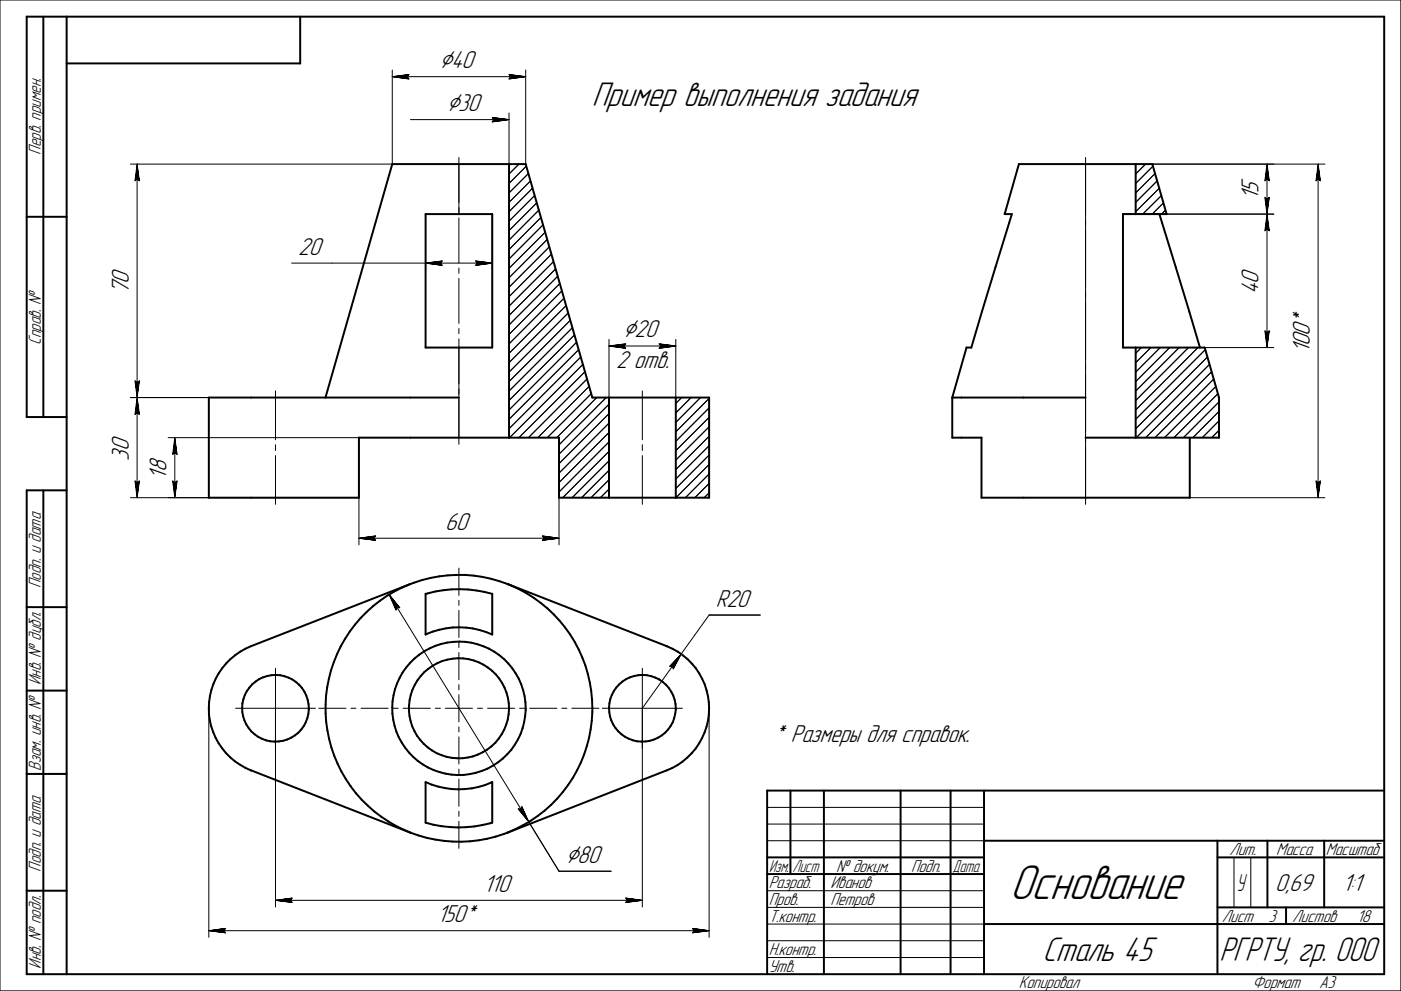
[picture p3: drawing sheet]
<svg xmlns="http://www.w3.org/2000/svg" width="420mm" height="297mm" viewBox="0 0 420 297" stroke-linecap="round" stroke-linejoin="round" font-family="sans-serif">
<defs><g id="words">
<text font-size="15.6" x="302.8" y="269.6">Основание</text>
<g font-size="10.9">
<text x="177.4" y="31.9">Пример выполнения задания</text>
<text x="312.5" y="288">Сталь 45</text>
</g>
<text font-size="10.8" x="365.6" y="288">РГРТУ, гр. 000</text>
<g font-size="8.5">
<text x="131.8" y="20.4">Ç40</text>
<text x="133.9" y="33.3">Ç30</text>
<text x="186.8" y="101.2">Ç20</text>
<text x="169.6" y="258.6">Ç80</text>
</g>
<g font-size="7.8">
<text x="377.3" y="57.9" transform="rotate(-90 377.3 57.9)">5</text>
<text x="377.3" y="60" transform="rotate(-90 377.3 60)">1</text>
<text x="89.4" y="76.3">20</text>
<text x="38.6" y="88.3" transform="rotate(-90 38.6 88.3)">7</text>
<text x="38.6" y="85.1" transform="rotate(-90 38.6 85.1)">0</text>
<text x="377.3" y="88.3" transform="rotate(-90 377.3 88.3)">4</text>
<text x="377.3" y="85.1" transform="rotate(-90 377.3 85.1)">0</text>
<text x="392.7" y="100.6" transform="rotate(-90 392.7 100.6)">0</text>
<text x="392.7" y="97.5" transform="rotate(-90 392.7 97.5)">*</text>
<text x="392.7" y="105.9" transform="rotate(-90 392.7 105.9)">1</text>
<text x="392.7" y="103.8" transform="rotate(-90 392.7 103.8)">0</text>
<text x="184.7" y="110.3">2 отв.</text>
<text x="38.6" y="135.3" transform="rotate(-90 38.6 135.3)">0</text>
<text x="38.6" y="138.1" transform="rotate(-90 38.6 138.1)">3</text>
<text x="49.9" y="143.7" transform="rotate(-90 49.9 143.7)">1</text>
<text x="49.9" y="141.6" transform="rotate(-90 49.9 141.6)">8</text>
<text x="133.5" y="158.8">60</text>
<text x="214.6" y="181.8">R20</text>
<text x="231.8" y="222.6">* Размеры для справок.</text>
<text x="145" y="267.3">110</text>
<text x="382.3" y="267">0,69</text>
<text x="402.4" y="267">1:1</text>
<text x="131.1" y="276.4">150*</text>
</g>
<text font-size="7.5" x="370.8" y="267">У</text>
<g font-size="5.5">
<text x="12.3" y="46.4" transform="rotate(-90 12.3 46.4)">Перв. примен.</text>
<text x="12.3" y="103.3" transform="rotate(-90 12.3 103.3)">Справ. №</text>
<text x="12.3" y="176.2" transform="rotate(-90 12.3 176.2)">Подп. и дата</text>
<text x="12.3" y="205.3" transform="rotate(-90 12.3 205.3)">Инв. № дубл.</text>
<text x="12.3" y="231.1" transform="rotate(-90 12.3 231.1)">Взам. инв. №</text>
<text x="368.6" y="256.3">Лит.</text>
<text x="382.6" y="256.3">Масса</text>
<text x="397.5" y="256.3">Масштаб</text>
<text x="12.3" y="261.2" transform="rotate(-90 12.3 261.2)">Подп. и дата</text>
<text x="250.7" y="261.3">№ докум.</text>
<text x="273.1" y="261.3">Подп.</text>
<text x="230.5" y="266.3">Разраб.</text>
<text x="249" y="266.3">Иванов</text>
<text x="230.5" y="271.3">Пров.</text>
<text x="249" y="271.3">Петров</text>
<text x="230.5" y="276.3">Т.контр.</text>
<text x="366.4" y="276.3">Лист</text>
<text x="380.3" y="276.3">3</text>
<text x="387.4" y="276.3">Листов</text>
<text x="406.8" y="276.3">18</text>
<text x="230.5" y="286.3">Н.контр.</text>
<text x="12.3" y="290.3" transform="rotate(-90 12.3 290.3)">Инв. № подл.</text>
<text x="230.5" y="291.3">Утв.</text>
<text x="305.5" y="296.3">Копировал</text>
<text x="375.5" y="296.3">Формат</text>
<text x="395.5" y="296.3">A3</text>
</g>
<g font-size="5.4">
<text x="230.6" y="261.3">Изм.</text>
<text x="237.6" y="261.3">Лист</text>
<text x="285.6" y="261.3">Дата</text>
</g>
</g></defs>
<g fill="#fff" stroke="#fff" stroke-width=".3">
<path d="M177.4 24h99.4zM177.4 24h99.4zM177.4 24.1h99.4zM177.4 24.1h99.4zM177.4 24.2h99.4zM177.4 24.2h99.4zM177.4 24.3h99.4zM177.4 24.3h99.4zM177.4 24.3h99.4zM177.4 24.4h99.4zM177.4 24.4h99.4zM177.4 24.5h99.4zM177.4 24.5h99.4zM177.4 24.6h99.4zM177.4 24.6h99.4zM177.4 24.6h99.4zM177.4 24.7h99.4zM177.4 24.7h99.4zM177.4 24.8h99.4zM177.4 24.8h99.4zM177.4 24.8h99.4zM177.4 24.9h99.4zM177.4 24.9h99.4zM177.4 25h99.4zM177.4 25h99.4zM177.4 25.1h99.4zM177.4 25.1h99.4zM177.4 25.1h99.4zM177.4 25.2h99.4zM177.4 25.2h99.4zM177.4 25.3h99.4zM177.4 25.3h99.4zM177.4 25.4h99.4zM177.4 25.4h99.4zM177.4 25.4h99.4zM177.4 25.5h99.4zM177.4 25.5h99.4zM177.4 25.6h99.4zM177.4 25.6h99.4zM177.4 25.7h99.4zM177.4 25.7h99.4zM177.4 25.7h99.4zM177.4 25.8h99.4zM177.4 25.8h99.4zM177.4 25.9h99.4zM177.4 25.9h99.4zM177.4 26h99.4zM177.4 26h99.4zM177.4 26h99.4zM177.4 26.1h99.4zM177.4 26.1h99.4zM177.4 26.2h99.4zM177.4 26.2h99.4zM177.4 26.2h99.4zM177.4 26.3h99.4zM177.4 26.3h99.4zM177.4 26.4h99.4zM177.4 26.4h99.4zM177.4 26.5h99.4zM177.4 26.5h99.4zM177.4 26.5h99.4zM177.4 26.6h99.4zM177.4 26.6h99.4zM177.4 26.7h99.4zM177.4 26.7h99.4zM177.4 26.8h99.4zM177.4 26.8h99.4zM177.4 26.8h99.4zM177.4 26.9h99.4zM177.4 26.9h99.4zM177.4 27h99.4zM177.4 27h99.4zM177.4 27.1h99.4zM177.4 27.1h99.4zM177.4 27.1h99.4zM177.4 27.2h99.4zM177.4 27.2h99.4zM177.4 27.3h99.4zM177.4 27.3h99.4zM177.4 27.3h99.4zM177.4 27.4h99.4zM177.4 27.4h99.4zM177.4 27.5h99.4zM177.4 27.5h99.4zM177.4 27.6h99.4zM177.4 27.6h99.4zM177.4 27.6h99.4zM177.4 27.7h99.4zM177.4 27.7h99.4zM177.4 27.8h99.4zM177.4 27.8h99.4zM177.4 27.9h99.4zM177.4 27.9h99.4zM177.4 27.9h99.4zM177.4 28h99.4zM177.4 28h99.4zM177.4 28.1h99.4zM177.4 28.1h99.4zM177.4 28.2h99.4zM177.4 28.2h99.4zM177.4 28.2h99.4zM177.4 28.3h99.4zM177.4 28.3h99.4zM177.4 28.4h99.4zM177.4 28.4h99.4zM177.4 28.4h99.4zM177.4 28.5h99.4zM177.4 28.5h99.4zM177.4 28.6h99.4zM177.4 28.6h99.4zM177.4 28.7h99.4zM177.4 28.7h99.4zM177.4 28.7h99.4zM177.4 28.8h99.4zM177.4 28.8h99.4zM177.4 28.9h99.4zM177.4 28.9h99.4zM177.4 29h99.4zM177.4 29h99.4zM177.4 29h99.4zM177.4 29.1h99.4zM177.4 29.1h99.4zM177.4 29.2h99.4zM177.4 29.2h99.4zM177.4 29.3h99.4zM177.4 29.3h99.4zM177.4 29.3h99.4zM177.4 29.4h99.4zM177.4 29.4h99.4zM177.4 29.5h99.4zM177.4 29.5h99.4zM177.4 29.5h99.4zM177.4 29.6h99.4zM177.4 29.6h99.4zM177.4 29.7h99.4zM177.4 29.7h99.4zM177.4 29.8h99.4zM177.4 29.8h99.4zM177.4 29.8h99.4zM177.4 29.9h99.4zM177.4 29.9h99.4zM177.4 30h99.4zM177.4 30h99.4zM177.4 30.1h99.4zM177.4 30.1h99.4zM177.4 30.1h99.4zM177.4 30.2h99.4zM177.4 30.2h99.4zM177.4 30.3h99.4zM177.4 30.3h99.4zM177.4 30.4h99.4zM177.4 30.4h99.4zM177.4 30.4h99.4zM177.4 30.5h99.4zM177.4 30.5h99.4zM177.4 30.6h99.4zM177.4 30.6h99.4zM177.4 30.6h99.4zM177.4 30.7h99.4zM177.4 30.7h99.4zM177.4 30.8h99.4zM177.4 30.8h99.4zM177.4 30.9h99.4zM177.4 30.9h99.4zM177.4 30.9h99.4zM177.4 31h99.4zM177.4 31h99.4zM177.4 31.1h99.4zM177.4 31.1h99.4zM177.4 31.2h99.4zM177.4 31.2h99.4zM177.4 31.2h99.4zM177.4 31.3h99.4zM177.4 31.3h99.4zM177.4 31.4h99.4zM177.4 31.4h99.4zM177.4 31.5h99.4zM177.4 31.5h99.4zM177.4 31.5h99.4zM177.4 31.6h99.4zM177.4 31.6h99.4zM177.4 31.7h99.4zM177.4 31.7h99.4zM177.4 31.7h99.4zM177.4 31.8h99.4zM177.4 31.8h99.4zM177.4 31.9h99.4zM177.4 31.9h99.4zM177.4 32h99.4zM177.4 32h99.4zM177.4 32h99.4zM177.4 32.1h99.4zM177.4 32.1h99.4zM177.4 32.2h99.4zM177.4 32.2h99.4zM177.4 32.3h99.4zM177.4 32.3h99.4zM177.4 32.3h99.4zM177.4 32.4h99.4zM177.4 32.4h99.4zM177.4 32.5h99.4zM177.4 32.5h99.4zM177.4 32.6h99.4zM177.4 32.6h99.4zM177.4 32.6h99.4zM177.4 32.7h99.4zM177.4 32.7h99.4zM177.4 32.8h99.4zM177.4 32.8h99.4zM177.4 32.9h99.4zM177.4 32.9h99.4zM177.4 32.9h99.4zM177.4 33h99.4zM177.4 33h99.4zM177.4 33.1h99.4zM177.4 33.1h99.4zM177.4 33.1h99.4zM177.4 33.2h99.4zM177.4 33.2h99.4zM177.4 33.3h99.4zM177.4 33.3h99.4zM177.4 33.4h99.4zM177.4 33.4h99.4zM177.4 33.4h99.4zM177.4 33.5h99.4zM177.4 33.5h99.4zM177.4 33.6h99.4zM177.4 33.6h99.4zM177.4 33.7h99.4zM177.4 33.7h99.4zM177.4 33.7h99.4zM177.4 33.8h99.4zM177.4 33.8h99.4zM177.4 33.9h99.4zM177.4 33.9h99.4zM177.4 34h99.4z"/>
<path d="M186.8 95.5h11.6zM186.8 95.5h11.6zM186.8 95.5h11.6zM186.8 95.6h11.6zM186.8 95.6h11.6zM186.8 95.7h11.6zM186.8 95.7h11.6zM186.8 95.8h11.6zM186.8 95.8h11.6zM186.8 95.8h11.6zM186.8 95.9h11.6zM186.8 95.9h11.6zM186.8 96h11.6zM186.8 96h11.6zM186.8 96.1h11.6zM186.8 96.1h11.6zM186.8 96.1h11.6zM186.8 96.2h11.6zM186.8 96.2h11.6zM186.8 96.3h11.6zM186.8 96.3h11.6zM186.8 96.4h11.6zM186.8 96.4h11.6zM186.8 96.4h11.6zM186.8 96.5h11.6zM186.8 96.5h11.6zM186.8 96.6h11.6zM186.8 96.6h11.6zM186.8 96.6h11.6zM186.8 96.7h11.6zM186.8 96.7h11.6zM186.8 96.8h11.6zM186.8 96.8h11.6zM186.8 96.9h11.6zM186.8 96.9h11.6zM186.8 96.9h11.6zM186.8 97h11.6zM186.8 97h11.6zM186.8 97.1h11.6zM186.8 97.1h11.6zM186.8 97.2h11.6zM186.8 97.2h11.6zM186.8 97.2h11.6zM186.8 97.3h11.6zM186.8 97.3h11.6zM186.8 97.4h11.6zM186.8 97.4h11.6zM186.8 97.5h11.6zM186.8 97.5h11.6zM186.8 97.5h11.6zM186.8 97.6h11.6zM186.8 97.6h11.6zM186.8 97.7h11.6zM186.8 97.7h11.6zM186.8 97.7h11.6zM186.8 97.8h11.6zM186.8 97.8h11.6zM186.8 97.9h11.6zM186.8 97.9h11.6zM186.8 98h11.6zM186.8 98h11.6zM186.8 98h11.6zM186.8 98.1h11.6zM186.8 98.1h11.6zM186.8 98.2h11.6zM186.8 98.2h11.6zM186.8 98.3h11.6zM186.8 98.3h11.6zM186.8 98.3h11.6zM186.8 98.4h11.6zM186.8 98.4h11.6zM186.8 98.5h11.6zM186.8 98.5h11.6zM186.8 98.6h11.6zM186.8 98.6h11.6zM186.8 98.6h11.6zM186.8 98.7h11.6zM186.8 98.7h11.6zM186.8 98.8h11.6zM186.8 98.8h11.6zM186.8 98.8h11.6zM186.8 98.9h11.6zM186.8 98.9h11.6zM186.8 99h11.6zM186.8 99h11.6zM186.8 99.1h11.6zM186.8 99.1h11.6zM186.8 99.1h11.6zM186.8 99.2h11.6zM186.8 99.2h11.6zM186.8 99.3h11.6zM186.8 99.3h11.6zM186.8 99.4h11.6zM186.8 99.4h11.6zM186.8 99.4h11.6zM186.8 99.5h11.6zM186.8 99.5h11.6zM186.8 99.6h11.6zM186.8 99.6h11.6zM186.8 99.7h11.6zM186.8 99.7h11.6zM186.8 99.7h11.6zM186.8 99.8h11.6zM186.8 99.8h11.6zM186.8 99.9h11.6zM186.8 99.9h11.6zM186.8 99.9h11.6zM186.8 100h11.6zM186.8 100h11.6zM186.8 100.1h11.6zM186.8 100.1h11.6zM186.8 100.2h11.6zM186.8 100.2h11.6zM186.8 100.2h11.6zM186.8 100.3h11.6zM186.8 100.3h11.6zM186.8 100.4h11.6zM186.8 100.4h11.6zM186.8 100.5h11.6zM186.8 100.5h11.6zM186.8 100.5h11.6zM186.8 100.6h11.6zM186.8 100.6h11.6zM186.8 100.7h11.6zM186.8 100.7h11.6zM186.8 100.8h11.6zM186.8 100.8h11.6zM186.8 100.8h11.6zM186.8 100.9h11.6zM186.8 100.9h11.6zM186.8 101h11.6zM186.8 101h11.6zM186.8 101h11.6zM186.8 101.1h11.6zM186.8 101.1h11.6zM186.8 101.2h11.6zM186.8 101.2h11.6zM186.8 101.3h11.6zM186.8 101.3h11.6zM186.8 101.3h11.6zM186.8 101.4h11.6zM186.8 101.4h11.6zM186.8 101.5h11.6zM186.8 101.5h11.6zM186.8 101.6h11.6zM186.8 101.6h11.6zM186.8 101.6h11.6zM186.8 101.7h11.6zM186.8 101.7h11.6zM186.8 101.8h11.6zM186.8 101.8h11.6zM186.8 101.9h11.6zM186.8 101.9h11.6zM186.8 101.9h11.6zM186.8 102h11.6zM186.8 102h11.6zM186.8 102.1h11.6zM186.8 102.1h11.6zM186.8 102.2h11.6zM186.8 102.2h11.6zM186.8 102.2h11.6zM186.8 102.3h11.6zM186.8 102.3h11.6zM186.8 102.4h11.6zM186.8 102.4h11.6zM186.8 102.4h11.6zM186.8 102.5h11.6zM186.8 102.5h11.6zM186.8 102.6h11.6zM186.8 102.6h11.6zM186.8 102.7h11.6z"/>
<path d="M184.7 104.7h15.7zM184.7 104.8h15.7zM184.7 104.8h15.7zM184.7 104.9h15.7zM184.7 104.9h15.7zM184.7 104.9h15.7zM184.7 105h15.7zM184.7 105h15.7zM184.7 105.1h15.7zM184.7 105.1h15.7zM184.7 105.2h15.7zM184.7 105.2h15.7zM184.7 105.2h15.7zM184.7 105.3h15.7zM184.7 105.3h15.7zM184.7 105.4h15.7zM184.7 105.4h15.7zM184.7 105.5h15.7zM184.7 105.5h15.7zM184.7 105.5h15.7zM184.7 105.6h15.7zM184.7 105.6h15.7zM184.7 105.7h15.7zM184.7 105.7h15.7zM184.7 105.7h15.7zM184.7 105.8h15.7zM184.7 105.8h15.7zM184.7 105.9h15.7zM184.7 105.9h15.7zM184.7 106h15.7zM184.7 106h15.7zM184.7 106h15.7zM184.7 106.1h15.7zM184.7 106.1h15.7zM184.7 106.2h15.7zM184.7 106.2h15.7zM184.7 106.3h15.7zM184.7 106.3h15.7zM184.7 106.3h15.7zM184.7 106.4h15.7zM184.7 106.4h15.7zM184.7 106.5h15.7zM184.7 106.5h15.7zM184.7 106.6h15.7zM184.7 106.6h15.7zM184.7 106.6h15.7zM184.7 106.7h15.7zM184.7 106.7h15.7zM184.7 106.8h15.7zM184.7 106.8h15.7zM184.7 106.8h15.7zM184.7 106.9h15.7zM184.7 106.9h15.7zM184.7 107h15.7zM184.7 107h15.7zM184.7 107.1h15.7zM184.7 107.1h15.7zM184.7 107.1h15.7zM184.7 107.2h15.7zM184.7 107.2h15.7zM184.7 107.3h15.7zM184.7 107.3h15.7zM184.7 107.4h15.7zM184.7 107.4h15.7zM184.7 107.4h15.7zM184.7 107.5h15.7zM184.7 107.5h15.7zM184.7 107.6h15.7zM184.7 107.6h15.7zM184.7 107.7h15.7zM184.7 107.7h15.7zM184.7 107.7h15.7zM184.7 107.8h15.7zM184.7 107.8h15.7zM184.7 107.9h15.7zM184.7 107.9h15.7zM184.7 107.9h15.7zM184.7 108h15.7zM184.7 108h15.7zM184.7 108.1h15.7zM184.7 108.1h15.7zM184.7 108.2h15.7zM184.7 108.2h15.7zM184.7 108.2h15.7zM184.7 108.3h15.7zM184.7 108.3h15.7zM184.7 108.4h15.7zM184.7 108.4h15.7zM184.7 108.5h15.7zM184.7 108.5h15.7zM184.7 108.5h15.7zM184.7 108.6h15.7zM184.7 108.6h15.7zM184.7 108.7h15.7zM184.7 108.7h15.7zM184.7 108.8h15.7zM184.7 108.8h15.7zM184.7 108.8h15.7zM184.7 108.9h15.7zM184.7 108.9h15.7zM184.7 109h15.7zM184.7 109h15.7zM184.7 109.1h15.7zM184.7 109.1h15.7zM184.7 109.1h15.7zM184.7 109.2h15.7zM184.7 109.2h15.7zM184.7 109.3h15.7zM184.7 109.3h15.7zM184.7 109.3h15.7zM184.7 109.4h15.7zM184.7 109.4h15.7zM184.7 109.5h15.7zM184.7 109.5h15.7zM184.7 109.6h15.7zM184.7 109.6h15.7zM184.7 109.6h15.7zM184.7 109.7h15.7zM184.7 109.7h15.7zM184.7 109.8h15.7zM184.7 109.8h15.7zM184.7 109.9h15.7zM184.7 109.9h15.7zM184.7 109.9h15.7zM184.7 110h15.7zM184.7 110h15.7zM184.7 110.1h15.7zM184.7 110.1h15.7zM184.7 110.2h15.7zM184.7 110.2h15.7zM184.7 110.2h15.7zM184.7 110.3h15.7zM184.7 110.3h15.7zM184.7 110.4h15.7zM184.7 110.4h15.7zM184.7 110.4h15.7zM184.7 110.5h15.7zM184.7 110.5h15.7zM184.7 110.6h15.7zM184.7 110.6h15.7zM184.7 110.7h15.7zM184.7 110.7h15.7zM184.7 110.7h15.7zM184.7 110.8h15.7zM184.7 110.8h15.7zM184.7 110.9h15.7zM184.7 110.9h15.7zM184.7 111h15.7zM184.7 111h15.7zM184.7 111h15.7zM184.7 111.1h15.7zM184.7 111.1h15.7zM184.7 111.2h15.7zM184.7 111.2h15.7zM184.7 111.3h15.7zM184.7 111.3h15.7zM184.7 111.3h15.7zM184.7 111.4h15.7zM184.7 111.4h15.7zM184.7 111.5h15.7zM184.7 111.5h15.7zM184.7 111.5h15.7zM184.7 111.6h15.7zM184.7 111.6h15.7zM184.7 111.7h15.7zM184.7 111.7h15.7zM184.7 111.8h15.7zM184.7 111.8h15.7z"/>
<path d="M187.8 102.5h.3zM187.5 102.6h.6zM187.2 102.6h.9zM186.9 102.7h1.2zM186.6 102.7h1.5zM186.2 102.7h1.9zM185.9 102.8h2.2zM185.6 102.8h2.5zM185.3 102.9h2.8zM185 102.9h3.1zM184.7 103h3.4zM184.4 103h3.7zM184.3 103h3.8zM184.2 103.1h3.9zM184.1 103.1h4zM184 103.2h4.1zM183.9 103.2h4.2zM183.8 103.3h4.3zM183.6 103.3h4.5zM183.6 103.3h4.5zM183.4 103.4h4.7zM183.3 103.4h4.8zM183.2 103.5h4.9zM183.1 103.5h5zM183 103.5h5.1zM182.9 103.6h5.2zM182.8 103.6h5.3zM182.7 103.7h5.4zM182.6 103.7h5.5zM182.7 103.8h5.4zM182.8 103.8h5.3zM182.9 103.8h5.2zM183 103.9h5.1zM183.1 103.9h5zM183.2 104h4.9zM183.3 104h4.8zM183.4 104.1h4.7zM183.5 104.1h4.6zM183.6 104.1h4.5zM183.7 104.2h4.4zM183.8 104.2h4.3zM183.9 104.3h4.2zM184 104.3h4.1zM184.1 104.4h4zM184.2 104.4h3.9zM184.3 104.4h3.8zM184.4 104.5h3.7zM184.7 104.5h3.4zM185 104.6h3.1zM185.4 104.6h2.7zM185.7 104.6h2.4zM186.1 104.7h2zM186.4 104.7h1.7zM186.7 104.8h1.4zM187.1 104.8h1zM187.4 104.9h.7zM187.7 104.9h.4z"/>
<path d="M197.1 102.5h.3zM197.1 102.6h.6zM197.1 102.6h.9zM197.1 102.7h1.2zM197.1 102.7h1.6zM197.1 102.7h1.9zM197.1 102.8h2.2zM197.1 102.8h2.5zM197.1 102.9h2.8zM197.1 102.9h3.1zM197.1 103h3.4zM197.1 103h3.7zM197.1 103h3.8zM197.1 103.1h3.9zM197.1 103.1h4zM197.1 103.2h4.2zM197.1 103.2h4.2zM197.1 103.3h4.4zM197.1 103.3h4.4zM197.1 103.3h4.6zM197.1 103.4h4.7zM197.1 103.4h4.8zM197.1 103.5h4.9zM197.1 103.5h5zM197.1 103.5h5.1zM197.1 103.6h5.2zM197.1 103.6h5.3zM197.1 103.7h5.4zM197.1 103.7h5.5zM197.1 103.8h5.4zM197.1 103.8h5.3zM197.1 103.8h5.2zM197.1 103.9h5.1zM197.1 103.9h5zM197.1 104h4.9zM197.1 104h4.8zM197.1 104.1h4.7zM197.1 104.1h4.6zM197.1 104.1h4.5zM197.1 104.2h4.4zM197.1 104.2h4.3zM197.1 104.3h4.2zM197.1 104.3h4.1zM197.1 104.4h4zM197.1 104.4h3.9zM197.1 104.4h3.8zM197.1 104.5h3.7zM197.1 104.5h3.4zM197.1 104.6h3.1zM197.1 104.6h2.7zM197.1 104.6h2.4zM197.1 104.7h2zM197.1 104.7h1.7zM197.1 104.8h1.4zM197.1 104.8h1zM197.1 104.9h.7zM197.1 104.9h.3z"/>
<path d="M33 130.3h7.1zM33 130.3h7.1zM33 130.4h7.1zM33 130.4h7.1zM33 130.5h7.1zM33 130.5h7.1zM33 130.6h7.1zM33 130.6h7.1zM33 130.6h7.1zM33 130.7h7.1zM33 130.7h7.1zM33 130.8h7.1zM33 130.8h7.1zM33 130.9h7.1zM33 130.9h7.1zM33 130.9h7.1zM33 131h7.1zM33 131h7.1zM33 131.1h7.1zM33 131.1h7.1zM33 131.1h7.1zM33 131.2h7.1zM33 131.2h7.1zM33 131.3h7.1zM33 131.3h7.1zM33 131.4h7.1zM33 131.4h7.1zM33 131.4h7.1zM33 131.5h7.1zM33 131.5h7.1zM33 131.6h7.1zM33 131.6h7.1zM33 131.7h7.1zM33 131.7h7.1zM33 131.7h7.1zM33 131.8h7.1zM33 131.8h7.1zM33 131.9h7.1zM33 131.9h7.1zM33 132h7.1zM33 132h7.1zM33 132h7.1zM33 132.1h7.1zM33 132.1h7.1zM33 132.2h7.1zM33 132.2h7.1zM33 132.2h7.1zM33 132.3h7.1zM33 132.3h7.1zM33 132.4h7.1zM33 132.4h7.1zM33 132.5h7.1zM33 132.5h7.1zM33 132.5h7.1zM33 132.6h7.1zM33 132.6h7.1zM33 132.7h7.1zM33 132.7h7.1zM33 132.8h7.1zM33 132.8h7.1zM33 132.8h7.1zM33 132.9h7.1zM33 132.9h7.1zM33 133h7.1zM33 133h7.1zM33 133.1h7.1zM33 133.1h7.1zM33 133.1h7.1zM33 133.2h7.1zM33 133.2h7.1zM33 133.3h7.1zM33 133.3h7.1zM33 133.3h7.1zM33 133.4h7.1zM33 133.4h7.1zM33 133.5h7.1zM33 133.5h7.1zM33 133.6h7.1zM33 133.6h7.1zM33 133.6h7.1zM33 133.7h7.1zM33 133.7h7.1zM33 133.8h7.1zM33 133.8h7.1zM33 133.9h7.1zM33 133.9h7.1zM33 133.9h7.1zM33 134h7.1zM33 134h7.1zM33 134.1h7.1zM33 134.1h7.1zM33 134.2h7.1zM33 134.2h7.1zM33 134.2h7.1zM33 134.3h7.1zM33 134.3h7.1zM33 134.4h7.1zM33 134.4h7.1zM33 134.5h7.1zM33 134.5h7.1zM33 134.5h7.1zM33 134.6h7.1zM33 134.6h7.1zM33 134.7h7.1zM33 134.7h7.1zM33 134.7h7.1zM33 134.8h7.1zM33 134.8h7.1zM33 134.9h7.1zM33 134.9h7.1zM33 135h7.1zM33 135h7.1zM33 135h7.1zM33 135.1h7.1zM33 135.1h7.1zM33 135.2h7.1zM33 135.2h7.1zM33 135.3h7.1zM33 135.3h7.1zM33 135.3h7.1zM33 135.4h7.1zM33 135.4h7.1zM33 135.5h7.1zM33 135.5h7.1zM33 135.6h7.1zM33 135.6h7.1zM33 135.6h7.1zM33 135.7h7.1zM33 135.7h7.1zM33 135.8h7.1zM33 135.8h7.1zM33 135.8h7.1zM33 135.9h7.1zM33 135.9h7.1zM33 136h7.1zM33 136h7.1zM33 136.1h7.1zM33 136.1h7.1zM33 136.1h7.1zM33 136.2h7.1zM33 136.2h7.1zM33 136.3h7.1zM33 136.3h7.1zM33 136.4h7.1zM33 136.4h7.1zM33 136.4h7.1zM33 136.5h7.1zM33 136.5h7.1zM33 136.6h7.1zM33 136.6h7.1zM33 136.7h7.1zM33 136.7h7.1zM33 136.7h7.1zM33 136.8h7.1zM33 136.8h7.1zM33 136.9h7.1zM33 136.9h7.1zM33 136.9h7.1zM33 137h7.1zM33 137h7.1zM33 137.1h7.1zM33 137.1h7.1zM33 137.2h7.1zM33 137.2h7.1zM33 137.2h7.1zM33 137.3h7.1zM33 137.3h7.1zM33 137.4h7.1zM33 137.4h7.1zM33 137.5h7.1zM33 137.5h7.1zM33 137.5h7.1zM33 137.6h7.1zM33 137.6h7.1zM33 137.7h7.1zM33 137.7h7.1zM33 137.8h7.1zM33 137.8h7.1zM33 137.8h7.1zM33 137.9h7.1zM33 137.9h7.1zM33 138h7.1zM33 138h7.1zM33 138h7.1z"/>
<path d="M39.9 143.7h2.4zM39.9 143.7h2.4zM39.9 143.8h2.4zM39.9 143.8h2.4zM39.9 143.8h2.4zM39.9 143.9h2.4zM39.9 143.9h2.4zM39.9 144h2.4zM40 144h2.3zM40 144.1h2.3zM40 144.1h2.3zM40 144.1h2.3zM40 144.2h2.3zM40 144.2h2.3zM40 144.3h2.3zM40 144.3h2.3zM40 144.4h2.2zM40 144.4h2.2zM40 144.4h2.2zM40 144.5h2.2zM40 144.5h2.2zM40 144.6h2.2zM40 144.6h2.2zM40 144.7h2.2zM40 144.7h2.2zM40 144.7h2.2zM40 144.8h2.2zM40 144.8h2.2zM40 144.9h2.2zM40 144.9h2.2zM40.1 144.9h2.1zM40.1 145h2.1zM40.1 145h2.1zM40.1 145.1h2.1zM40.1 145.1h2.1zM40.1 145.2h2.1zM40.1 145.2h2.1zM40.1 145.2h2.1zM40.1 145.3h2.1zM40.1 145.3h2.1zM40.1 145.4h2zM40.1 145.4h2zM40.1 145.5h2zM40.1 145.5h2zM40.1 145.5h2zM40.2 145.6h1.9zM40.2 145.6h1.9zM40.2 145.7h1.9zM40.2 145.7h1.9zM40.2 145.8h1.9zM40.2 145.8h1.9zM40.2 145.8h1.9zM40.2 145.9h1.9zM40.2 145.9h1.9zM40.2 146h1.9zM40.2 146h1.9zM40.2 146h1.8zM40.2 146.1h1.8zM40.2 146.1h1.8zM40.3 146.2h1.7zM40.3 146.2h1.7zM40.3 146.3h1.7zM40.3 146.3h1.7zM40.3 146.3h1.7zM40.3 146.4h1.7zM40.3 146.4h1.7zM40.3 146.5h1.7zM40.3 146.5h1.7zM40.3 146.6h1.7zM40.3 146.6h1.7zM40.3 146.6h1.7zM40.3 146.7h1.7zM40.3 146.7h1.7zM40.3 146.8h1.7zM40.3 146.8h1.7zM40.3 146.9h1.7zM40.3 146.9h1.7zM40.3 146.9h1.7zM40.3 147h1.7zM40.3 147h1.7zM40.3 147.1h1.6zM40.4 147.1h1.5zM40.4 147.2h1.5zM40.4 147.2h1.5zM40.4 147.2h1.5zM40.4 147.3h1.5zM40.4 147.3h1.5zM40.4 147.4h1.5zM40.4 147.4h1.5zM40.4 147.4h1.5zM40.4 147.5h1.5zM40.5 147.5h1.3zM40.5 147.6h1.3zM40.5 147.6h1.3zM40.5 147.7h1.3zM40.5 147.7h1.2zM40.6 147.7h1.1zM40.6 147.8h1.1zM40.6 147.8h1.1zM40.6 147.9h1.1zM40.6 147.9h1.1zM40.6 148h1.1zM40.6 148h1zM40.7 148h.9zM40.7 148.1h.9zM40.7 148.1h.9zM40.7 148.2h.9zM40.7 148.2h.8zM40.8 148.3h.7zM40.8 148.3h.7zM40.8 148.3h.7zM40.8 148.4h.7zM40.8 148.4h.6zM40.9 148.5h.5zM40.9 148.5h.5zM40.9 148.5h.5zM40.9 148.6h.5zM40.9 148.6h.5zM40.9 148.7h.5zM40.9 148.7h.4zM40.9 148.8h.4zM41 148.8h.3zM41 148.8h.3zM41 148.9h.2zM41 148.9h.2zM41 149h.2z"/>
<path d="M41.1 119.4h.1zM41 119.4h.2zM41 119.5h.2zM41 119.5h.3zM41 119.5h.3zM41 119.6h.3zM40.9 119.6h.4zM40.9 119.7h.5zM40.9 119.7h.5zM40.9 119.8h.5zM40.9 119.8h.5zM40.9 119.8h.5zM40.9 119.9h.5zM40.8 119.9h.6zM40.8 120h.6zM40.8 120h.7zM40.8 120.1h.7zM40.8 120.1h.7zM40.7 120.1h.8zM40.7 120.2h.9zM40.7 120.2h.9zM40.7 120.3h.9zM40.7 120.3h.9zM40.6 120.4h1zM40.6 120.4h1.1zM40.6 120.4h1.1zM40.6 120.5h1.1zM40.6 120.5h1.1zM40.6 120.6h1.1zM40.6 120.6h1.1zM40.6 120.6h1.1zM40.5 120.7h1.3zM40.5 120.7h1.3zM40.5 120.8h1.3zM40.5 120.8h1.3zM40.5 120.9h1.3zM40.4 120.9h1.5zM40.4 120.9h1.5zM40.4 121h1.5zM40.4 121h1.5zM40.4 121.1h1.5zM40.4 121.1h1.5zM40.4 121.2h1.5zM40.4 121.2h1.5zM40.4 121.2h1.5zM40.4 121.3h1.5zM40.3 121.3h1.7zM40.3 121.4h1.7zM40.3 121.4h1.7zM40.3 121.5h1.7zM40.3 121.5h1.7zM40.3 121.5h1.7zM40.3 121.6h1.7zM40.3 121.6h1.7zM40.3 121.7h1.7zM40.3 121.7h1.7zM40.3 121.8h1.7zM40.3 121.8h1.7zM40.3 121.8h1.7zM40.3 121.9h1.7zM40.3 121.9h1.7zM40.3 122h1.7zM40.3 122h1.7zM40.3 122h1.7zM40.3 122.1h1.7zM40.3 122.1h1.7zM40.3 122.2h1.7zM40.2 122.2h1.8zM40.2 122.3h1.8zM40.2 122.3h1.8zM40.2 122.3h1.9zM40.2 122.4h1.9zM40.2 122.4h1.9zM40.2 122.5h1.9zM40.2 122.5h1.9zM40.2 122.6h1.9zM40.2 122.6h1.9zM40.2 122.6h1.9zM40.2 122.7h1.9zM40.2 122.7h1.9zM40.2 122.8h1.9zM40.2 122.8h1.9zM40.1 122.9h2zM40.1 122.9h2zM40.1 122.9h2zM40.1 123h2zM40.1 123h2.1zM40.1 123.1h2.1zM40.1 123.1h2.1zM40.1 123.1h2.1zM40.1 123.2h2.1zM40.1 123.2h2.1zM40.1 123.3h2.1zM40.1 123.3h2.1zM40.1 123.4h2.1zM40.1 123.4h2.1zM40 123.4h2.2zM40 123.5h2.2zM40 123.5h2.2zM40 123.6h2.2zM40 123.6h2.2zM40 123.7h2.2zM40 123.7h2.2zM40 123.7h2.2zM40 123.8h2.2zM40 123.8h2.2zM40 123.9h2.2zM40 123.9h2.2zM40 124h2.2zM40 124h2.2zM40 124h2.3zM40 124.1h2.3zM40 124.1h2.3zM40 124.2h2.3zM40 124.2h2.3zM40 124.2h2.3zM40 124.3h2.3zM40 124.3h2.3zM39.9 124.4h2.4zM39.9 124.4h2.4zM39.9 124.5h2.4zM39.9 124.5h2.4zM39.9 124.5h2.4zM39.9 124.6h2.4zM39.9 124.6h2.4z"/>
<path d="M44.3 136.7h7.1zM44.3 136.7h7.1zM44.3 136.7h7.1zM44.3 136.8h7.1zM44.3 136.8h7.1zM44.3 136.9h7.1zM44.3 136.9h7.1zM44.3 136.9h7.1zM44.3 137h7.1zM44.3 137h7.1zM44.3 137.1h7.1zM44.3 137.1h7.1zM44.3 137.2h7.1zM44.3 137.2h7.1zM44.3 137.2h7.1zM44.3 137.3h7.1zM44.3 137.3h7.1zM44.3 137.4h7.1zM44.3 137.4h7.1zM44.3 137.5h7.1zM44.3 137.5h7.1zM44.3 137.5h7.1zM44.3 137.6h7.1zM44.3 137.6h7.1zM44.3 137.7h7.1zM44.3 137.7h7.1zM44.3 137.8h7.1zM44.3 137.8h7.1zM44.3 137.8h7.1zM44.3 137.9h7.1zM44.3 137.9h7.1zM44.3 138h7.1zM44.3 138h7.1zM44.3 138h7.1zM44.3 138.1h7.1zM44.3 138.1h7.1zM44.3 138.2h7.1zM44.3 138.2h7.1zM44.3 138.3h7.1zM44.3 138.3h7.1zM44.3 138.3h7.1zM44.3 138.4h7.1zM44.3 138.4h7.1zM44.3 138.5h7.1zM44.3 138.5h7.1zM44.3 138.6h7.1zM44.3 138.6h7.1zM44.3 138.6h7.1zM44.3 138.7h7.1zM44.3 138.7h7.1zM44.3 138.8h7.1zM44.3 138.8h7.1zM44.3 138.9h7.1zM44.3 138.9h7.1zM44.3 138.9h7.1zM44.3 139h7.1zM44.3 139h7.1zM44.3 139.1h7.1zM44.3 139.1h7.1zM44.3 139.1h7.1zM44.3 139.2h7.1zM44.3 139.2h7.1zM44.3 139.3h7.1zM44.3 139.3h7.1zM44.3 139.4h7.1zM44.3 139.4h7.1zM44.3 139.4h7.1zM44.3 139.5h7.1zM44.3 139.5h7.1zM44.3 139.6h7.1zM44.3 139.6h7.1zM44.3 139.7h7.1zM44.3 139.7h7.1zM44.3 139.7h7.1zM44.3 139.8h7.1zM44.3 139.8h7.1zM44.3 139.9h7.1zM44.3 139.9h7.1zM44.3 140h7.1zM44.3 140h7.1zM44.3 140h7.1zM44.3 140.1h7.1zM44.3 140.1h7.1zM44.3 140.2h7.1zM44.3 140.2h7.1zM44.3 140.3h7.1zM44.3 140.3h7.1zM44.3 140.3h7.1zM44.3 140.4h7.1zM44.3 140.4h7.1zM44.3 140.5h7.1zM44.3 140.5h7.1zM44.3 140.5h7.1zM44.3 140.6h7.1zM44.3 140.6h7.1zM44.3 140.7h7.1zM44.3 140.7h7.1zM44.3 140.8h7.1zM44.3 140.8h7.1zM44.3 140.8h7.1zM44.3 140.9h7.1zM44.3 140.9h7.1zM44.3 141h7.1zM44.3 141h7.1zM44.3 141.1h7.1zM44.3 141.1h7.1zM44.3 141.1h7.1zM44.3 141.2h7.1zM44.3 141.2h7.1zM44.3 141.3h7.1zM44.3 141.3h7.1zM44.3 141.4h7.1zM44.3 141.4h7.1zM44.3 141.4h7.1zM44.3 141.5h7.1zM44.3 141.5h7.1zM44.3 141.6h7.1zM44.3 141.6h7.1zM44.3 141.6h7.1zM44.3 141.7h7.1zM44.3 141.7h7.1zM44.3 141.8h7.1zM44.3 141.8h7.1zM44.3 141.9h7.1zM44.3 141.9h7.1zM44.3 141.9h7.1zM44.3 142h7.1zM44.3 142h7.1zM44.3 142.1h7.1zM44.3 142.1h7.1zM44.3 142.2h7.1zM44.3 142.2h7.1zM44.3 142.2h7.1zM44.3 142.3h7.1zM44.3 142.3h7.1zM44.3 142.4h7.1zM44.3 142.4h7.1zM44.3 142.5h7.1zM44.3 142.5h7.1zM44.3 142.5h7.1zM44.3 142.6h7.1zM44.3 142.6h7.1zM44.3 142.7h7.1zM44.3 142.7h7.1zM44.3 142.7h7.1zM44.3 142.8h7.1zM44.3 142.8h7.1zM44.3 142.9h7.1zM44.3 142.9h7.1zM44.3 143h7.1zM44.3 143h7.1zM44.3 143h7.1zM44.3 143.1h7.1zM44.3 143.1h7.1zM44.3 143.2h7.1zM44.3 143.2h7.1zM44.3 143.3h7.1zM44.3 143.3h7.1zM44.3 143.3h7.1zM44.3 143.4h7.1zM44.3 143.4h7.1zM44.3 143.5h7.1zM44.3 143.5h7.1zM44.3 143.6h7.1zM44.3 143.6h7.1zM44.3 143.6h7.1zM44.3 143.7h7.1zM44.3 143.7h7.1z"/>
<path d="M52.3 131.4h.2zM52.3 131.4h.2zM52.3 131.5h.2zM52.3 131.5h.3zM52.3 131.6h.3zM52.2 131.6h.4zM52.2 131.7h.4zM52.2 131.7h.5zM52.2 131.7h.5zM52.2 131.8h.5zM52.2 131.8h.5zM52.2 131.9h.5zM52.2 131.9h.5zM52.1 132h.6zM52.1 132h.7zM52.1 132h.7zM52.1 132.1h.7zM52.1 132.1h.7zM52 132.2h.8zM52 132.2h.9zM52 132.2h.9zM52 132.3h.9zM52 132.3h.9zM51.9 132.4h1zM51.9 132.4h1.1zM51.9 132.5h1.1zM51.9 132.5h1.1zM51.9 132.5h1.1zM51.9 132.6h1.1zM51.9 132.6h1.1zM51.8 132.7h1.2zM51.8 132.7h1.3zM51.8 132.8h1.3zM51.8 132.8h1.3zM51.8 132.8h1.3zM51.7 132.9h1.5zM51.7 132.9h1.5zM51.7 133h1.5zM51.7 133h1.5zM51.7 133.1h1.5zM51.7 133.1h1.5zM51.7 133.1h1.5zM51.7 133.2h1.5zM51.7 133.2h1.5zM51.7 133.3h1.5zM51.6 133.3h1.6zM51.6 133.3h1.7zM51.6 133.4h1.7zM51.6 133.4h1.7zM51.6 133.5h1.7zM51.6 133.5h1.7zM51.6 133.6h1.7zM51.6 133.6h1.7zM51.6 133.6h1.7zM51.6 133.7h1.7zM51.6 133.7h1.7zM51.6 133.8h1.7zM51.6 133.8h1.7zM51.6 133.9h1.7zM51.6 133.9h1.7zM51.6 133.9h1.7zM51.6 134h1.7zM51.6 134h1.7zM51.6 134.1h1.7zM51.6 134.1h1.7zM51.6 134.2h1.7zM51.6 134.2h1.7zM51.5 134.2h1.8zM51.5 134.3h1.8zM51.5 134.3h1.8zM51.5 134.4h1.9zM51.5 134.4h1.9zM51.5 134.5h1.9zM51.5 134.5h1.9zM51.5 134.5h1.9zM51.5 134.6h1.9zM51.5 134.6h1.9zM51.5 134.7h1.9zM51.5 134.7h1.9zM51.5 134.7h1.9zM51.5 134.8h1.9zM51.4 134.8h2zM51.4 134.9h2zM51.4 134.9h2zM51.4 135h2zM51.4 135h2zM51.4 135h2.1zM51.4 135.1h2.1zM51.4 135.1h2.1zM51.4 135.2h2.1zM51.4 135.2h2.1zM51.4 135.3h2.1zM51.4 135.3h2.1zM51.4 135.3h2.1zM51.4 135.4h2.1zM51.4 135.4h2.1zM51.4 135.5h2.1zM51.4 135.5h2.1zM51.4 135.6h2.1zM51.4 135.6h2.1zM51.4 135.6h2.1zM51.4 135.7h2.1zM51.4 135.7h2.2zM51.3 135.8h2.3zM51.3 135.8h2.3zM51.3 135.8h2.3zM51.3 135.9h2.3zM51.3 135.9h2.3zM51.3 136h2.3zM51.3 136h2.3zM51.3 136.1h2.3zM51.3 136.1h2.3zM51.3 136.1h2.3zM51.3 136.2h2.3zM51.3 136.2h2.3zM51.3 136.3h2.3zM51.3 136.3h2.3zM51.3 136.4h2.3zM51.2 136.4h2.4zM51.2 136.4h2.4zM51.2 136.5h2.4zM51.2 136.5h2.4zM51.2 136.6h2.4zM51.2 136.6h2.4zM51.2 136.7h2.4z"/>
<path d="M51.2 143.7h2.4zM51.2 143.7h2.4zM51.2 143.8h2.4zM51.2 143.8h2.4zM51.2 143.8h2.4zM51.2 143.9h2.4zM51.2 143.9h2.4zM51.2 144h2.4zM51.3 144h2.3zM51.3 144.1h2.3zM51.3 144.1h2.3zM51.3 144.1h2.3zM51.3 144.2h2.3zM51.3 144.2h2.3zM51.3 144.3h2.3zM51.3 144.3h2.3zM51.3 144.4h2.3zM51.3 144.4h2.3zM51.3 144.4h2.3zM51.3 144.5h2.3zM51.3 144.5h2.3zM51.3 144.6h2.3zM51.3 144.6h2.3zM51.4 144.7h2.2zM51.4 144.7h2.1zM51.4 144.7h2.1zM51.4 144.8h2.1zM51.4 144.8h2.1zM51.4 144.9h2.1zM51.4 144.9h2.1zM51.4 144.9h2.1zM51.4 145h2.1zM51.4 145h2.1zM51.4 145.1h2.1zM51.4 145.1h2.1zM51.4 145.2h2.1zM51.4 145.2h2.1zM51.4 145.2h2.1zM51.4 145.3h2.1zM51.4 145.3h2.1zM51.4 145.4h2zM51.4 145.4h2zM51.4 145.5h2zM51.4 145.5h2zM51.4 145.5h2zM51.5 145.6h1.9zM51.5 145.6h1.9zM51.5 145.7h1.9zM51.5 145.7h1.9zM51.5 145.8h1.9zM51.5 145.8h1.9zM51.5 145.8h1.9zM51.5 145.9h1.9zM51.5 145.9h1.9zM51.5 146h1.9zM51.5 146h1.9zM51.5 146h1.8zM51.5 146.1h1.8zM51.5 146.1h1.8zM51.6 146.2h1.7zM51.6 146.2h1.7zM51.6 146.3h1.7zM51.6 146.3h1.7zM51.6 146.3h1.7zM51.6 146.4h1.7zM51.6 146.4h1.7zM51.6 146.5h1.7zM51.6 146.5h1.7zM51.6 146.6h1.7zM51.6 146.6h1.7zM51.6 146.6h1.7zM51.6 146.7h1.7zM51.6 146.7h1.7zM51.6 146.8h1.7zM51.6 146.8h1.7zM51.6 146.9h1.7zM51.6 146.9h1.7zM51.6 146.9h1.7zM51.6 147h1.7zM51.6 147h1.7zM51.6 147.1h1.6zM51.7 147.1h1.5zM51.7 147.2h1.5zM51.7 147.2h1.5zM51.7 147.2h1.5zM51.7 147.3h1.5zM51.7 147.3h1.5zM51.7 147.4h1.5zM51.7 147.4h1.5zM51.7 147.4h1.5zM51.7 147.5h1.5zM51.8 147.5h1.3zM51.8 147.6h1.3zM51.8 147.6h1.3zM51.8 147.7h1.3zM51.8 147.7h1.2zM51.9 147.7h1.1zM51.9 147.8h1.1zM51.9 147.8h1.1zM51.9 147.9h1.1zM51.9 147.9h1.1zM51.9 148h1.1zM51.9 148h1zM52 148h.9zM52 148.1h.9zM52 148.1h.9zM52 148.2h.9zM52 148.2h.8zM52.1 148.3h.7zM52.1 148.3h.7zM52.1 148.3h.7zM52.1 148.4h.7zM52.1 148.4h.6zM52.2 148.5h.5zM52.2 148.5h.5zM52.2 148.5h.5zM52.2 148.6h.5zM52.2 148.6h.5zM52.2 148.7h.5zM52.2 148.7h.4zM52.2 148.8h.4zM52.3 148.8h.3zM52.3 148.8h.3zM52.3 148.9h.2zM52.3 148.9h.2zM52.3 149h.2z"/>
<path d="M131.8 14.7h11.6zM131.8 14.8h11.6zM131.8 14.8h11.6zM131.8 14.9h11.6zM131.8 14.9h11.6zM131.8 14.9h11.6zM131.8 15h11.6zM131.8 15h11.6zM131.8 15.1h11.6zM131.8 15.1h11.6zM131.8 15.2h11.6zM131.8 15.2h11.6zM131.8 15.2h11.6zM131.8 15.3h11.6zM131.8 15.3h11.6zM131.8 15.4h11.6zM131.8 15.4h11.6zM131.8 15.5h11.6zM131.8 15.5h11.6zM131.8 15.5h11.6zM131.8 15.6h11.6zM131.8 15.6h11.6zM131.8 15.7h11.6zM131.8 15.7h11.6zM131.8 15.7h11.6zM131.8 15.8h11.6zM131.8 15.8h11.6zM131.8 15.9h11.6zM131.8 15.9h11.6zM131.8 16h11.6zM131.8 16h11.6zM131.8 16h11.6zM131.8 16.1h11.6zM131.8 16.1h11.6zM131.8 16.2h11.6zM131.8 16.2h11.6zM131.8 16.3h11.6zM131.8 16.3h11.6zM131.8 16.3h11.6zM131.8 16.4h11.6zM131.8 16.4h11.6zM131.8 16.5h11.6zM131.8 16.5h11.6zM131.8 16.6h11.6zM131.8 16.6h11.6zM131.8 16.6h11.6zM131.8 16.7h11.6zM131.8 16.7h11.6zM131.8 16.8h11.6zM131.8 16.8h11.6zM131.8 16.8h11.6zM131.8 16.9h11.6zM131.8 16.9h11.6zM131.8 17h11.6zM131.8 17h11.6zM131.8 17.1h11.6zM131.8 17.1h11.6zM131.8 17.1h11.6zM131.8 17.2h11.6zM131.8 17.2h11.6zM131.8 17.3h11.6zM131.8 17.3h11.6zM131.8 17.4h11.6zM131.8 17.4h11.6zM131.8 17.4h11.6zM131.8 17.5h11.6zM131.8 17.5h11.6zM131.8 17.6h11.6zM131.8 17.6h11.6zM131.8 17.7h11.6zM131.8 17.7h11.6zM131.8 17.7h11.6zM131.8 17.8h11.6zM131.8 17.8h11.6zM131.8 17.9h11.6zM131.8 17.9h11.6zM131.8 17.9h11.6zM131.8 18h11.6zM131.8 18h11.6zM131.8 18.1h11.6zM131.8 18.1h11.6zM131.8 18.2h11.6zM131.8 18.2h11.6zM131.8 18.2h11.6zM131.8 18.3h11.6zM131.8 18.3h11.6zM131.8 18.4h11.6zM131.8 18.4h11.6zM131.8 18.5h11.6zM131.8 18.5h11.6zM131.8 18.5h11.6zM131.8 18.6h11.6zM131.8 18.6h11.6zM131.8 18.7h11.6zM131.8 18.7h11.6zM131.8 18.8h11.6zM131.8 18.8h11.6zM131.8 18.8h11.6zM131.8 18.9h11.6zM131.8 18.9h11.6zM131.8 19h11.6zM131.8 19h11.6zM131.8 19h11.6zM131.8 19.1h11.6zM131.8 19.1h11.6zM131.8 19.2h11.6zM131.8 19.2h11.6zM131.8 19.3h11.6zM131.8 19.3h11.6zM131.8 19.3h11.6zM131.8 19.4h11.6zM131.8 19.4h11.6zM131.8 19.5h11.6zM131.8 19.5h11.6zM131.8 19.6h11.6zM131.8 19.6h11.6zM131.8 19.6h11.6zM131.8 19.7h11.6zM131.8 19.7h11.6zM131.8 19.8h11.6zM131.8 19.8h11.6zM131.8 19.9h11.6zM131.8 19.9h11.6zM131.8 19.9h11.6zM131.8 20h11.6zM131.8 20h11.6zM131.8 20.1h11.6zM131.8 20.1h11.6zM131.8 20.2h11.6zM131.8 20.2h11.6zM131.8 20.2h11.6zM131.8 20.3h11.6zM131.8 20.3h11.6zM131.8 20.4h11.6zM131.8 20.4h11.6zM131.8 20.4h11.6zM131.8 20.5h11.6zM131.8 20.5h11.6zM131.8 20.6h11.6zM131.8 20.6h11.6zM131.8 20.7h11.6zM131.8 20.7h11.6zM131.8 20.7h11.6zM131.8 20.8h11.6zM131.8 20.8h11.6zM131.8 20.9h11.6zM131.8 20.9h11.6zM131.8 21h11.6zM131.8 21h11.6zM131.8 21h11.6zM131.8 21.1h11.6zM131.8 21.1h11.6zM131.8 21.2h11.6zM131.8 21.2h11.6zM131.8 21.3h11.6zM131.8 21.3h11.6zM131.8 21.3h11.6zM131.8 21.4h11.6zM131.8 21.4h11.6zM131.8 21.5h11.6zM131.8 21.5h11.6zM131.8 21.5h11.6zM131.8 21.6h11.6zM131.8 21.6h11.6zM131.8 21.7h11.6zM131.8 21.7h11.6zM131.8 21.8h11.6zM131.8 21.8h11.6zM131.8 21.8h11.6zM131.8 21.9h11.6zM131.8 21.9h11.6zM131.8 22h11.6z"/>
<path d="M122.8 21.8h.3zM122.5 21.8h.6zM122.2 21.9h.9zM121.9 21.9h1.2zM121.6 22h1.5zM121.2 22h1.9zM120.9 22.1h2.2zM120.6 22.1h2.5zM120.3 22.1h2.8zM120 22.2h3.1zM119.7 22.2h3.4zM119.4 22.3h3.7zM119.3 22.3h3.8zM119.2 22.4h3.9zM119.1 22.4h4zM119 22.4h4.1zM118.9 22.5h4.2zM118.8 22.5h4.3zM118.7 22.6h4.4zM118.6 22.6h4.5zM118.4 22.6h4.7zM118.4 22.7h4.7zM118.2 22.7h4.9zM118.2 22.8h4.9zM118 22.8h5.1zM117.9 22.9h5.2zM117.8 22.9h5.3zM117.7 22.9h5.4zM117.6 23h5.5zM117.7 23h5.4zM117.8 23.1h5.3zM117.9 23.1h5.2zM118 23.2h5.1zM118.1 23.2h5zM118.2 23.2h4.9zM118.3 23.3h4.8zM118.4 23.3h4.7zM118.5 23.4h4.6zM118.6 23.4h4.5zM118.7 23.5h4.4zM118.8 23.5h4.3zM118.9 23.5h4.2zM119 23.6h4.1zM119.1 23.6h4zM119.2 23.7h3.9zM119.3 23.7h3.8zM119.4 23.7h3.7zM119.7 23.8h3.4zM120.1 23.8h3zM120.4 23.9h2.7zM120.7 23.9h2.4zM121.1 24h2zM121.4 24h1.7zM121.8 24h1.3zM122.1 24.1h1zM122.4 24.1h.7zM122.8 24.2h.3z"/>
<path d="M152.1 21.8h.3zM152.1 21.8h.6zM152.1 21.9h.9zM152.1 21.9h1.3zM152.1 22h1.6zM152.1 22h1.9zM152.1 22.1h2.2zM152.1 22.1h2.5zM152.1 22.1h2.8zM152.1 22.2h3.1zM152.1 22.2h3.4zM152.1 22.3h3.7zM152.1 22.3h3.9zM152.1 22.4h3.9zM152.1 22.4h4.1zM152.1 22.4h4.2zM152.1 22.5h4.3zM152.1 22.5h4.4zM152.1 22.6h4.5zM152.1 22.6h4.6zM152.1 22.6h4.7zM152.1 22.7h4.8zM152.1 22.7h4.9zM152.1 22.8h5zM152.1 22.8h5.1zM152.1 22.9h5.2zM152.1 22.9h5.3zM152.1 22.9h5.4zM152.1 23h5.5zM152.1 23h5.4zM152.1 23.1h5.3zM152.1 23.1h5.2zM152.1 23.2h5.1zM152.1 23.2h5zM152.1 23.2h4.9zM152.1 23.3h4.8zM152.1 23.3h4.7zM152.1 23.4h4.6zM152.1 23.4h4.5zM152.1 23.5h4.4zM152.1 23.5h4.3zM152.1 23.5h4.2zM152.1 23.6h4.2zM152.1 23.6h4zM152.1 23.7h3.9zM152.1 23.7h3.9zM152.1 23.7h3.7zM152.1 23.8h3.4zM152.1 23.8h3.1zM152.1 23.9h2.7zM152.1 23.9h2.4zM152.1 24h2zM152.1 24h1.7zM152.1 24h1.4zM152.1 24.1h1zM152.1 24.1h.7zM152.1 24.2h.3z"/>
<path d="M133.9 27.6h11.3zM133.9 27.7h11.3zM133.9 27.7h11.3zM133.9 27.8h11.3zM133.9 27.8h11.3zM133.9 27.9h11.3zM133.9 27.9h11.3zM133.9 27.9h11.3zM133.9 28h11.3zM133.9 28h11.3zM133.9 28.1h11.3zM133.9 28.1h11.3zM133.9 28.2h11.3zM133.9 28.2h11.3zM133.9 28.2h11.3zM133.9 28.3h11.3zM133.9 28.3h11.3zM133.9 28.4h11.3zM133.9 28.4h11.3zM133.9 28.4h11.3zM133.9 28.5h11.3zM133.9 28.5h11.3zM133.9 28.6h11.3zM133.9 28.6h11.3zM133.9 28.7h11.3zM133.9 28.7h11.3zM133.9 28.7h11.3zM133.9 28.8h11.3zM133.9 28.8h11.3zM133.9 28.9h11.3zM133.9 28.9h11.3zM133.9 29h11.3zM133.9 29h11.3zM133.9 29h11.3zM133.9 29.1h11.3zM133.9 29.1h11.3zM133.9 29.2h11.3zM133.9 29.2h11.3zM133.9 29.3h11.3zM133.9 29.3h11.3zM133.9 29.3h11.3zM133.9 29.4h11.3zM133.9 29.4h11.3zM133.9 29.5h11.3zM133.9 29.5h11.3zM133.9 29.5h11.3zM133.9 29.6h11.3zM133.9 29.6h11.3zM133.9 29.7h11.3zM133.9 29.7h11.3zM133.9 29.8h11.3zM133.9 29.8h11.3zM133.9 29.8h11.3zM133.9 29.9h11.3zM133.9 29.9h11.3zM133.9 30h11.3zM133.9 30h11.3zM133.9 30.1h11.3zM133.9 30.1h11.3zM133.9 30.1h11.3zM133.9 30.2h11.3zM133.9 30.2h11.3zM133.9 30.3h11.3zM133.9 30.3h11.3zM133.9 30.4h11.3zM133.9 30.4h11.3zM133.9 30.4h11.3zM133.9 30.5h11.3zM133.9 30.5h11.3zM133.9 30.6h11.3zM133.9 30.6h11.3zM133.9 30.6h11.3zM133.9 30.7h11.3zM133.9 30.7h11.3zM133.9 30.8h11.3zM133.9 30.8h11.3zM133.9 30.9h11.3zM133.9 30.9h11.3zM133.9 30.9h11.3zM133.9 31h11.3zM133.9 31h11.3zM133.9 31.1h11.3zM133.9 31.1h11.3zM133.9 31.2h11.3zM133.9 31.2h11.3zM133.9 31.2h11.3zM133.9 31.3h11.3zM133.9 31.3h11.3zM133.9 31.4h11.3zM133.9 31.4h11.3zM133.9 31.5h11.3zM133.9 31.5h11.3zM133.9 31.5h11.3zM133.9 31.6h11.3zM133.9 31.6h11.3zM133.9 31.7h11.3zM133.9 31.7h11.3zM133.9 31.7h11.3zM133.9 31.8h11.3zM133.9 31.8h11.3zM133.9 31.9h11.3zM133.9 31.9h11.3zM133.9 32h11.3zM133.9 32h11.3zM133.9 32h11.3zM133.9 32.1h11.3zM133.9 32.1h11.3zM133.9 32.2h11.3zM133.9 32.2h11.3zM133.9 32.3h11.3zM133.9 32.3h11.3zM133.9 32.3h11.3zM133.9 32.4h11.3zM133.9 32.4h11.3zM133.9 32.5h11.3zM133.9 32.5h11.3zM133.9 32.6h11.3zM133.9 32.6h11.3zM133.9 32.6h11.3zM133.9 32.7h11.3zM133.9 32.7h11.3zM133.9 32.8h11.3zM133.9 32.8h11.3zM133.9 32.9h11.3zM133.9 32.9h11.3zM133.9 32.9h11.3zM133.9 33h11.3zM133.9 33h11.3zM133.9 33.1h11.3zM133.9 33.1h11.3zM133.9 33.1h11.3zM133.9 33.2h11.3zM133.9 33.2h11.3zM133.9 33.3h11.3zM133.9 33.3h11.3zM133.9 33.4h11.3zM133.9 33.4h11.3zM133.9 33.4h11.3zM133.9 33.5h11.3zM133.9 33.5h11.3zM133.9 33.6h11.3zM133.9 33.6h11.3zM133.9 33.7h11.3zM133.9 33.7h11.3zM133.9 33.7h11.3zM133.9 33.8h11.3zM133.9 33.8h11.3zM133.9 33.9h11.3zM133.9 33.9h11.3zM133.9 34h11.3zM133.9 34h11.3zM133.9 34h11.3zM133.9 34.1h11.3zM133.9 34.1h11.3zM133.9 34.2h11.3zM133.9 34.2h11.3zM133.9 34.2h11.3zM133.9 34.3h11.3zM133.9 34.3h11.3zM133.9 34.4h11.3zM133.9 34.4h11.3zM133.9 34.5h11.3zM133.9 34.5h11.3zM133.9 34.5h11.3zM133.9 34.6h11.3zM133.9 34.6h11.3zM133.9 34.7h11.3zM133.9 34.7h11.3zM133.9 34.8h11.3zM133.9 34.8h11.3zM133.9 34.8h11.3z"/>
<path d="M147.1 34.7h.3zM147.1 34.7h.6zM147.1 34.8h.9zM147.1 34.8h1.2zM147.1 34.8h1.6zM147.1 34.9h1.9zM147.1 34.9h2.2zM147.1 35h2.5zM147.1 35h2.8zM147.1 35.1h3.1zM147.1 35.1h3.4zM147.1 35.1h3.7zM147.1 35.2h3.8zM147.1 35.2h3.9zM147.1 35.3h4zM147.1 35.3h4.2zM147.1 35.3h4.2zM147.1 35.4h4.4zM147.1 35.4h4.5zM147.1 35.5h4.6zM147.1 35.5h4.7zM147.1 35.6h4.8zM147.1 35.6h4.9zM147.1 35.6h5zM147.1 35.7h5.1zM147.1 35.7h5.2zM147.1 35.8h5.3zM147.1 35.8h5.4zM147.1 35.9h5.5zM147.1 35.9h5.4zM147.1 35.9h5.3zM147.1 36h5.2zM147.1 36h5.1zM147.1 36.1h5zM147.1 36.1h4.9zM147.1 36.2h4.8zM147.1 36.2h4.7zM147.1 36.2h4.6zM147.1 36.3h4.5zM147.1 36.3h4.4zM147.1 36.4h4.3zM147.1 36.4h4.2zM147.1 36.4h4.1zM147.1 36.5h4zM147.1 36.5h3.9zM147.1 36.6h3.8zM147.1 36.6h3.7zM147.1 36.7h3.4zM147.1 36.7h3.1zM147.1 36.7h2.7zM147.1 36.8h2.4zM147.1 36.8h2zM147.1 36.9h1.7zM147.1 36.9h1.4zM147.1 37h1zM147.1 37h.7zM147.1 37h.3z"/>
<path d="M133.5 153.2h8.2zM133.5 153.2h8.2zM133.5 153.3h8.2zM133.5 153.3h8.2zM133.5 153.4h8.2zM133.5 153.4h8.2zM133.5 153.5h8.2zM133.5 153.5h8.2zM133.5 153.5h8.2zM133.5 153.6h8.2zM133.5 153.6h8.2zM133.5 153.7h8.2zM133.5 153.7h8.2zM133.5 153.8h8.2zM133.5 153.8h8.2zM133.5 153.8h8.2zM133.5 153.9h8.2zM133.5 153.9h8.2zM133.5 154h8.2zM133.5 154h8.2zM133.5 154.1h8.2zM133.5 154.1h8.2zM133.5 154.1h8.2zM133.5 154.2h8.2zM133.5 154.2h8.2zM133.5 154.3h8.2zM133.5 154.3h8.2zM133.5 154.3h8.2zM133.5 154.4h8.2zM133.5 154.4h8.2zM133.5 154.5h8.2zM133.5 154.5h8.2zM133.5 154.6h8.2zM133.5 154.6h8.2zM133.5 154.6h8.2zM133.5 154.7h8.2zM133.5 154.7h8.2zM133.5 154.8h8.2zM133.5 154.8h8.2zM133.5 154.9h8.2zM133.5 154.9h8.2zM133.5 154.9h8.2zM133.5 155h8.2zM133.5 155h8.2zM133.5 155.1h8.2zM133.5 155.1h8.2zM133.5 155.2h8.2zM133.5 155.2h8.2zM133.5 155.2h8.2zM133.5 155.3h8.2zM133.5 155.3h8.2zM133.5 155.4h8.2zM133.5 155.4h8.2zM133.5 155.4h8.2zM133.5 155.5h8.2zM133.5 155.5h8.2zM133.5 155.6h8.2zM133.5 155.6h8.2zM133.5 155.7h8.2zM133.5 155.7h8.2zM133.5 155.7h8.2zM133.5 155.8h8.2zM133.5 155.8h8.2zM133.5 155.9h8.2zM133.5 155.9h8.2zM133.5 156h8.2zM133.5 156h8.2zM133.5 156h8.2zM133.5 156.1h8.2zM133.5 156.1h8.2zM133.5 156.2h8.2zM133.5 156.2h8.2zM133.5 156.3h8.2zM133.5 156.3h8.2zM133.5 156.3h8.2zM133.5 156.4h8.2zM133.5 156.4h8.2zM133.5 156.5h8.2zM133.5 156.5h8.2zM133.5 156.5h8.2zM133.5 156.6h8.2zM133.5 156.6h8.2zM133.5 156.7h8.2zM133.5 156.7h8.2zM133.5 156.8h8.2zM133.5 156.8h8.2zM133.5 156.8h8.2zM133.5 156.9h8.2zM133.5 156.9h8.2zM133.5 157h8.2zM133.5 157h8.2zM133.5 157.1h8.2zM133.5 157.1h8.2zM133.5 157.1h8.2zM133.5 157.2h8.2zM133.5 157.2h8.2zM133.5 157.3h8.2zM133.5 157.3h8.2zM133.5 157.4h8.2zM133.5 157.4h8.2zM133.5 157.4h8.2zM133.5 157.5h8.2zM133.5 157.5h8.2zM133.5 157.6h8.2zM133.5 157.6h8.2zM133.5 157.6h8.2zM133.5 157.7h8.2zM133.5 157.7h8.2zM133.5 157.8h8.2zM133.5 157.8h8.2zM133.5 157.9h8.2zM133.5 157.9h8.2zM133.5 157.9h8.2zM133.5 158h8.2zM133.5 158h8.2zM133.5 158.1h8.2zM133.5 158.1h8.2zM133.5 158.2h8.2zM133.5 158.2h8.2zM133.5 158.2h8.2zM133.5 158.3h8.2zM133.5 158.3h8.2zM133.5 158.4h8.2zM133.5 158.4h8.2zM133.5 158.5h8.2zM133.5 158.5h8.2zM133.5 158.5h8.2zM133.5 158.6h8.2zM133.5 158.6h8.2zM133.5 158.7h8.2zM133.5 158.7h8.2zM133.5 158.7h8.2zM133.5 158.8h8.2zM133.5 158.8h8.2zM133.5 158.9h8.2zM133.5 158.9h8.2zM133.5 159h8.2zM133.5 159h8.2zM133.5 159h8.2zM133.5 159.1h8.2zM133.5 159.1h8.2zM133.5 159.2h8.2zM133.5 159.2h8.2zM133.5 159.3h8.2zM133.5 159.3h8.2zM133.5 159.3h8.2zM133.5 159.4h8.2zM133.5 159.4h8.2zM133.5 159.5h8.2zM133.5 159.5h8.2zM133.5 159.6h8.2zM133.5 159.6h8.2zM133.5 159.6h8.2zM133.5 159.7h8.2zM133.5 159.7h8.2zM133.5 159.8h8.2zM133.5 159.8h8.2zM133.5 159.9h8.2zM133.5 159.9h8.2zM133.5 159.9h8.2zM133.5 160h8.2zM133.5 160h8.2zM133.5 160.1h8.2zM133.5 160.1h8.2zM133.5 160.1h8.2zM133.5 160.2h8.2zM133.5 160.2h8.2zM133.5 160.3h8.2z"/>
<path d="M112.8 160.1h.3zM112.4 160.2h.7zM112.1 160.2h1zM111.8 160.3h1.3zM111.4 160.3h1.7zM111.1 160.4h2zM110.7 160.4h2.4zM110.4 160.4h2.7zM110.1 160.5h3zM109.7 160.5h3.4zM109.4 160.6h3.7zM109.3 160.6h3.8zM109.2 160.7h3.9zM109.1 160.7h4zM109 160.7h4.1zM108.9 160.8h4.2zM108.8 160.8h4.3zM108.7 160.9h4.4zM108.6 160.9h4.5zM108.5 161h4.6zM108.4 161h4.7zM108.3 161h4.8zM108.2 161.1h4.9zM108.1 161.1h5zM108 161.2h5.1zM107.9 161.2h5.2zM107.8 161.2h5.3zM107.7 161.3h5.4zM107.6 161.3h5.5zM107.7 161.4h5.4zM107.8 161.4h5.3zM107.9 161.5h5.2zM108 161.5h5.1zM108.2 161.5h4.9zM108.2 161.6h4.9zM108.4 161.6h4.7zM108.5 161.7h4.6zM108.6 161.7h4.5zM108.7 161.8h4.4zM108.8 161.8h4.3zM108.9 161.8h4.2zM109 161.9h4.1zM109.1 161.9h4zM109.2 162h3.9zM109.3 162h3.8zM109.4 162.1h3.7zM109.7 162.1h3.4zM110 162.1h3.1zM110.3 162.2h2.8zM110.6 162.2h2.5zM111 162.3h2.1zM111.3 162.3h1.8zM111.5 162.3h1.6zM111.8 162.4h1.3zM112.2 162.4h.9zM112.5 162.5h.6zM112.8 162.5h.3z"/>
<path d="M162.1 160.1h.3zM162.1 160.2h.7zM162.1 160.2h1zM162.1 160.3h1.3zM162.1 160.3h1.7zM162.1 160.4h2zM162.1 160.4h2.4zM162.1 160.4h2.7zM162.1 160.5h3zM162.1 160.5h3.4zM162.1 160.6h3.7zM162.1 160.6h3.8zM162.1 160.7h3.9zM162.1 160.7h4zM162.1 160.7h4.1zM162.1 160.8h4.2zM162.1 160.8h4.3zM162.1 160.9h4.4zM162.1 160.9h4.5zM162.1 161h4.6zM162.1 161h4.7zM162.1 161h4.8zM162.1 161.1h4.9zM162.1 161.1h5zM162.1 161.2h5.1zM162.1 161.2h5.2zM162.1 161.2h5.3zM162.1 161.3h5.4zM162.1 161.3h5.5zM162.1 161.4h5.4zM162.1 161.4h5.3zM162.1 161.5h5.2zM162.1 161.5h5.1zM162.1 161.5h5zM162.1 161.6h4.9zM162.1 161.6h4.8zM162.1 161.7h4.7zM162.1 161.7h4.6zM162.1 161.8h4.5zM162.1 161.8h4.4zM162.1 161.8h4.3zM162.1 161.9h4.1zM162.1 161.9h4.1zM162.1 162h3.9zM162.1 162h3.8zM162.1 162.1h3.7zM162.1 162.1h3.4zM162.1 162.1h3.1zM162.1 162.2h2.8zM162.1 162.2h2.5zM162.1 162.3h2.2zM162.1 162.3h1.9zM162.1 162.3h1.6zM162.1 162.4h1.3zM162.1 162.4h.9zM162.1 162.5h.6zM162.1 162.5h.3z"/>
<path d="M33 80.1h7.1zM33 80.1h7.1zM33 80.2h7.1zM33 80.2h7.1zM33 80.3h7.1zM33 80.3h7.1zM33 80.3h7.1zM33 80.4h7.1zM33 80.4h7.1zM33 80.5h7.1zM33 80.5h7.1zM33 80.6h7.1zM33 80.6h7.1zM33 80.6h7.1zM33 80.7h7.1zM33 80.7h7.1zM33 80.8h7.1zM33 80.8h7.1zM33 80.9h7.1zM33 80.9h7.1zM33 80.9h7.1zM33 81h7.1zM33 81h7.1zM33 81.1h7.1zM33 81.1h7.1zM33 81.2h7.1zM33 81.2h7.1zM33 81.2h7.1zM33 81.3h7.1zM33 81.3h7.1zM33 81.4h7.1zM33 81.4h7.1zM33 81.4h7.1zM33 81.5h7.1zM33 81.5h7.1zM33 81.6h7.1zM33 81.6h7.1zM33 81.7h7.1zM33 81.7h7.1zM33 81.7h7.1zM33 81.8h7.1zM33 81.8h7.1zM33 81.9h7.1zM33 81.9h7.1zM33 82h7.1zM33 82h7.1zM33 82h7.1zM33 82.1h7.1zM33 82.1h7.1zM33 82.2h7.1zM33 82.2h7.1zM33 82.3h7.1zM33 82.3h7.1zM33 82.3h7.1zM33 82.4h7.1zM33 82.4h7.1zM33 82.5h7.1zM33 82.5h7.1zM33 82.5h7.1zM33 82.6h7.1zM33 82.6h7.1zM33 82.7h7.1zM33 82.7h7.1zM33 82.8h7.1zM33 82.8h7.1zM33 82.8h7.1zM33 82.9h7.1zM33 82.9h7.1zM33 83h7.1zM33 83h7.1zM33 83.1h7.1zM33 83.1h7.1zM33 83.1h7.1zM33 83.2h7.1zM33 83.2h7.1zM33 83.3h7.1zM33 83.3h7.1zM33 83.4h7.1zM33 83.4h7.1zM33 83.4h7.1zM33 83.5h7.1zM33 83.5h7.1zM33 83.6h7.1zM33 83.6h7.1zM33 83.7h7.1zM33 83.7h7.1zM33 83.7h7.1zM33 83.8h7.1zM33 83.8h7.1zM33 83.9h7.1zM33 83.9h7.1zM33 83.9h7.1zM33 84h7.1zM33 84h7.1zM33 84.1h7.1zM33 84.1h7.1zM33 84.2h7.1zM33 84.2h7.1zM33 84.2h7.1zM33 84.3h7.1zM33 84.3h7.1zM33 84.4h7.1zM33 84.4h7.1zM33 84.5h7.1zM33 84.5h7.1zM33 84.5h7.1zM33 84.6h7.1zM33 84.6h7.1zM33 84.7h7.1zM33 84.7h7.1zM33 84.8h7.1zM33 84.8h7.1zM33 84.8h7.1zM33 84.9h7.1zM33 84.9h7.1zM33 85h7.1zM33 85h7.1zM33 85h7.1zM33 85.1h7.1zM33 85.1h7.1zM33 85.2h7.1zM33 85.2h7.1zM33 85.3h7.1zM33 85.3h7.1zM33 85.3h7.1zM33 85.4h7.1zM33 85.4h7.1zM33 85.5h7.1zM33 85.5h7.1zM33 85.6h7.1zM33 85.6h7.1zM33 85.6h7.1zM33 85.7h7.1zM33 85.7h7.1zM33 85.8h7.1zM33 85.8h7.1zM33 85.9h7.1zM33 85.9h7.1zM33 85.9h7.1zM33 86h7.1zM33 86h7.1zM33 86.1h7.1zM33 86.1h7.1zM33 86.1h7.1zM33 86.2h7.1zM33 86.2h7.1zM33 86.3h7.1zM33 86.3h7.1zM33 86.4h7.1zM33 86.4h7.1zM33 86.4h7.1zM33 86.5h7.1zM33 86.5h7.1zM33 86.6h7.1zM33 86.6h7.1zM33 86.7h7.1zM33 86.7h7.1zM33 86.7h7.1zM33 86.8h7.1zM33 86.8h7.1zM33 86.9h7.1zM33 86.9h7.1zM33 87h7.1zM33 87h7.1zM33 87h7.1zM33 87.1h7.1zM33 87.1h7.1zM33 87.2h7.1zM33 87.2h7.1zM33 87.2h7.1zM33 87.3h7.1zM33 87.3h7.1zM33 87.4h7.1zM33 87.4h7.1zM33 87.5h7.1zM33 87.5h7.1zM33 87.5h7.1zM33 87.6h7.1zM33 87.6h7.1zM33 87.7h7.1zM33 87.7h7.1zM33 87.8h7.1zM33 87.8h7.1zM33 87.8h7.1zM33 87.9h7.1zM33 87.9h7.1zM33 88h7.1zM33 88h7.1zM33 88.1h7.1zM33 88.1h7.1zM33 88.1h7.1zM33 88.2h7.1zM33 88.2h7.1z"/>
<path d="M39.9 113.7h2.4zM39.9 113.7h2.4zM39.9 113.8h2.4zM39.9 113.8h2.4zM39.9 113.9h2.4zM39.9 113.9h2.4zM39.9 114h2.4zM39.9 114h2.4zM40 114h2.3zM40 114.1h2.3zM40 114.1h2.3zM40 114.2h2.3zM40 114.2h2.3zM40 114.3h2.3zM40 114.3h2.3zM40 114.3h2.3zM40 114.4h2.2zM40 114.4h2.2zM40 114.5h2.2zM40 114.5h2.2zM40 114.6h2.2zM40 114.6h2.2zM40 114.6h2.2zM40 114.7h2.2zM40 114.7h2.2zM40 114.8h2.2zM40 114.8h2.2zM40 114.9h2.2zM40 114.9h2.2zM40 114.9h2.2zM40.1 115h2.1zM40.1 115h2.1zM40.1 115.1h2.1zM40.1 115.1h2.1zM40.1 115.1h2.1zM40.1 115.2h2.1zM40.1 115.2h2.1zM40.1 115.3h2.1zM40.1 115.3h2.1zM40.1 115.4h2.1zM40.1 115.4h2zM40.1 115.4h2zM40.1 115.5h2zM40.1 115.5h2zM40.2 115.6h1.9zM40.2 115.6h1.9zM40.2 115.7h1.9zM40.2 115.7h1.9zM40.2 115.7h1.9zM40.2 115.8h1.9zM40.2 115.8h1.9zM40.2 115.9h1.9zM40.2 115.9h1.9zM40.2 116h1.9zM40.2 116h1.9zM40.2 116h1.9zM40.2 116.1h1.8zM40.2 116.1h1.8zM40.2 116.2h1.8zM40.3 116.2h1.7zM40.3 116.2h1.7zM40.3 116.3h1.7zM40.3 116.3h1.7zM40.3 116.4h1.7zM40.3 116.4h1.7zM40.3 116.5h1.7zM40.3 116.5h1.7zM40.3 116.5h1.7zM40.3 116.6h1.7zM40.3 116.6h1.7zM40.3 116.7h1.7zM40.3 116.7h1.7zM40.3 116.8h1.7zM40.3 116.8h1.7zM40.3 116.8h1.7zM40.3 116.9h1.7zM40.3 116.9h1.7zM40.3 117h1.7zM40.3 117h1.7zM40.3 117.1h1.7zM40.4 117.1h1.5zM40.4 117.1h1.5zM40.4 117.2h1.5zM40.4 117.2h1.5zM40.4 117.3h1.5zM40.4 117.3h1.5zM40.4 117.3h1.5zM40.4 117.4h1.5zM40.4 117.4h1.5zM40.4 117.5h1.5zM40.5 117.5h1.3zM40.5 117.6h1.3zM40.5 117.6h1.3zM40.5 117.6h1.3zM40.5 117.7h1.2zM40.6 117.7h1.1zM40.6 117.8h1.1zM40.6 117.8h1.1zM40.6 117.9h1.1zM40.6 117.9h1.1zM40.6 117.9h1.1zM40.6 118h1zM40.7 118h.9zM40.7 118.1h.9zM40.7 118.1h.9zM40.7 118.2h.9zM40.7 118.2h.8zM40.8 118.2h.7zM40.8 118.3h.7zM40.8 118.3h.7zM40.8 118.4h.7zM40.8 118.4h.6zM40.9 118.4h.5zM40.9 118.5h.5zM40.9 118.5h.5zM40.9 118.6h.5zM40.9 118.6h.5zM40.9 118.7h.5zM40.9 118.7h.4zM40.9 118.7h.4zM41 118.8h.3zM41 118.8h.3zM41 118.9h.2zM41 118.9h.2zM41 119h.2z"/>
<path d="M41 49.4h.2zM41 49.4h.2zM41 49.5h.2zM41 49.5h.3zM41 49.6h.3zM40.9 49.6h.4zM40.9 49.7h.4zM40.9 49.7h.5zM40.9 49.7h.5zM40.9 49.8h.5zM40.9 49.8h.5zM40.9 49.9h.5zM40.9 49.9h.5zM40.8 50h.6zM40.8 50h.7zM40.8 50h.7zM40.8 50.1h.7zM40.8 50.1h.7zM40.7 50.2h.8zM40.7 50.2h.9zM40.7 50.2h.9zM40.7 50.3h.9zM40.7 50.3h.9zM40.6 50.4h1zM40.6 50.4h1.1zM40.6 50.5h1.1zM40.6 50.5h1.1zM40.6 50.5h1.1zM40.6 50.6h1.1zM40.6 50.6h1.1zM40.5 50.7h1.2zM40.5 50.7h1.3zM40.5 50.8h1.3zM40.5 50.8h1.3zM40.5 50.8h1.3zM40.4 50.9h1.5zM40.4 50.9h1.5zM40.4 51h1.5zM40.4 51h1.5zM40.4 51.1h1.5zM40.4 51.1h1.5zM40.4 51.1h1.5zM40.4 51.2h1.5zM40.4 51.2h1.5zM40.4 51.3h1.5zM40.3 51.3h1.6zM40.3 51.4h1.7zM40.3 51.4h1.7zM40.3 51.4h1.7zM40.3 51.5h1.7zM40.3 51.5h1.7zM40.3 51.6h1.7zM40.3 51.6h1.7zM40.3 51.6h1.7zM40.3 51.7h1.7zM40.3 51.7h1.7zM40.3 51.8h1.7zM40.3 51.8h1.7zM40.3 51.9h1.7zM40.3 51.9h1.7zM40.3 51.9h1.7zM40.3 52h1.7zM40.3 52h1.7zM40.3 52.1h1.7zM40.3 52.1h1.7zM40.3 52.2h1.7zM40.3 52.2h1.7zM40.2 52.2h1.8zM40.2 52.3h1.8zM40.2 52.3h1.8zM40.2 52.4h1.9zM40.2 52.4h1.9zM40.2 52.5h1.9zM40.2 52.5h1.9zM40.2 52.5h1.9zM40.2 52.6h1.9zM40.2 52.6h1.9zM40.2 52.7h1.9zM40.2 52.7h1.9zM40.2 52.7h1.9zM40.2 52.8h1.9zM40.1 52.8h2zM40.1 52.9h2zM40.1 52.9h2zM40.1 53h2zM40.1 53h2zM40.1 53h2.1zM40.1 53.1h2.1zM40.1 53.1h2.1zM40.1 53.2h2.1zM40.1 53.2h2.1zM40.1 53.3h2.1zM40.1 53.3h2.1zM40.1 53.3h2.1zM40.1 53.4h2.1zM40.1 53.4h2.1zM40 53.5h2.2zM40 53.5h2.2zM40 53.6h2.2zM40 53.6h2.2zM40 53.6h2.2zM40 53.7h2.2zM40 53.7h2.2zM40 53.8h2.2zM40 53.8h2.2zM40 53.8h2.2zM40 53.9h2.2zM40 53.9h2.2zM40 54h2.2zM40 54h2.2zM40 54.1h2.3zM40 54.1h2.3zM40 54.1h2.3zM40 54.2h2.3zM40 54.2h2.3zM40 54.3h2.3zM40 54.3h2.3zM40 54.4h2.3zM39.9 54.4h2.4zM39.9 54.4h2.4zM39.9 54.5h2.4zM39.9 54.5h2.4zM39.9 54.6h2.4zM39.9 54.6h2.4zM39.9 54.7h2.4z"/>
<path d="M89.4 70.7h8.2zM89.4 70.8h8.2zM89.4 70.8h8.2zM89.4 70.9h8.2zM89.4 70.9h8.2zM89.4 71h8.2zM89.4 71h8.2zM89.4 71h8.2zM89.4 71.1h8.2zM89.4 71.1h8.2zM89.4 71.2h8.2zM89.4 71.2h8.2zM89.4 71.2h8.2zM89.4 71.3h8.2zM89.4 71.3h8.2zM89.4 71.4h8.2zM89.4 71.4h8.2zM89.4 71.5h8.2zM89.4 71.5h8.2zM89.4 71.5h8.2zM89.4 71.6h8.2zM89.4 71.6h8.2zM89.4 71.7h8.2zM89.4 71.7h8.2zM89.4 71.8h8.2zM89.4 71.8h8.2zM89.4 71.8h8.2zM89.4 71.9h8.2zM89.4 71.9h8.2zM89.4 72h8.2zM89.4 72h8.2zM89.4 72.1h8.2zM89.4 72.1h8.2zM89.4 72.1h8.2zM89.4 72.2h8.2zM89.4 72.2h8.2zM89.4 72.3h8.2zM89.4 72.3h8.2zM89.4 72.3h8.2zM89.4 72.4h8.2zM89.4 72.4h8.2zM89.4 72.5h8.2zM89.4 72.5h8.2zM89.4 72.6h8.2zM89.4 72.6h8.2zM89.4 72.6h8.2zM89.4 72.7h8.2zM89.4 72.7h8.2zM89.4 72.8h8.2zM89.4 72.8h8.2zM89.4 72.9h8.2zM89.4 72.9h8.2zM89.4 72.9h8.2zM89.4 73h8.2zM89.4 73h8.2zM89.4 73.1h8.2zM89.4 73.1h8.2zM89.4 73.2h8.2zM89.4 73.2h8.2zM89.4 73.2h8.2zM89.4 73.3h8.2zM89.4 73.3h8.2zM89.4 73.4h8.2zM89.4 73.4h8.2zM89.4 73.4h8.2zM89.4 73.5h8.2zM89.4 73.5h8.2zM89.4 73.6h8.2zM89.4 73.6h8.2zM89.4 73.7h8.2zM89.4 73.7h8.2zM89.4 73.7h8.2zM89.4 73.8h8.2zM89.4 73.8h8.2zM89.4 73.9h8.2zM89.4 73.9h8.2zM89.4 74h8.2zM89.4 74h8.2zM89.4 74h8.2zM89.4 74.1h8.2zM89.4 74.1h8.2zM89.4 74.2h8.2zM89.4 74.2h8.2zM89.4 74.3h8.2zM89.4 74.3h8.2zM89.4 74.3h8.2zM89.4 74.4h8.2zM89.4 74.4h8.2zM89.4 74.5h8.2zM89.4 74.5h8.2zM89.4 74.5h8.2zM89.4 74.6h8.2zM89.4 74.6h8.2zM89.4 74.7h8.2zM89.4 74.7h8.2zM89.4 74.8h8.2zM89.4 74.8h8.2zM89.4 74.8h8.2zM89.4 74.9h8.2zM89.4 74.9h8.2zM89.4 75h8.2zM89.4 75h8.2zM89.4 75.1h8.2zM89.4 75.1h8.2zM89.4 75.1h8.2zM89.4 75.2h8.2zM89.4 75.2h8.2zM89.4 75.3h8.2zM89.4 75.3h8.2zM89.4 75.4h8.2zM89.4 75.4h8.2zM89.4 75.4h8.2zM89.4 75.5h8.2zM89.4 75.5h8.2zM89.4 75.6h8.2zM89.4 75.6h8.2zM89.4 75.6h8.2zM89.4 75.7h8.2zM89.4 75.7h8.2zM89.4 75.8h8.2zM89.4 75.8h8.2zM89.4 75.9h8.2zM89.4 75.9h8.2zM89.4 75.9h8.2zM89.4 76h8.2zM89.4 76h8.2zM89.4 76.1h8.2zM89.4 76.1h8.2zM89.4 76.2h8.2zM89.4 76.2h8.2zM89.4 76.2h8.2zM89.4 76.3h8.2zM89.4 76.3h8.2zM89.4 76.4h8.2zM89.4 76.4h8.2zM89.4 76.5h8.2zM89.4 76.5h8.2zM89.4 76.5h8.2zM89.4 76.6h8.2zM89.4 76.6h8.2zM89.4 76.7h8.2zM89.4 76.7h8.2zM89.4 76.8h8.2zM89.4 76.8h8.2zM89.4 76.8h8.2zM89.4 76.9h8.2zM89.4 76.9h8.2zM89.4 77h8.2zM89.4 77h8.2zM89.4 77h8.2zM89.4 77.1h8.2zM89.4 77.1h8.2zM89.4 77.2h8.2zM89.4 77.2h8.2zM89.4 77.3h8.2zM89.4 77.3h8.2zM89.4 77.3h8.2zM89.4 77.4h8.2zM89.4 77.4h8.2zM89.4 77.5h8.2zM89.4 77.5h8.2zM89.4 77.6h8.2zM89.4 77.6h8.2zM89.4 77.6h8.2zM89.4 77.7h8.2zM89.4 77.7h8.2zM89.4 77.8h8.2zM89.4 77.8h8.2zM89.4 77.9h8.2z"/>
<path d="M132.8 77.7h.3zM132.5 77.7h.6zM132.2 77.8h.9zM131.9 77.8h1.2zM131.6 77.9h1.5zM131.2 77.9h1.9zM130.9 77.9h2.2zM130.6 78h2.5zM130.3 78h2.8zM130 78.1h3.1zM129.7 78.1h3.4zM129.4 78.1h3.7zM129.3 78.2h3.8zM129.2 78.2h3.9zM129.1 78.3h4zM129 78.3h4.1zM128.9 78.4h4.2zM128.8 78.4h4.3zM128.7 78.4h4.4zM128.6 78.5h4.5zM128.4 78.5h4.7zM128.4 78.6h4.7zM128.2 78.6h4.9zM128.1 78.7h5zM128 78.7h5.1zM127.9 78.7h5.2zM127.8 78.8h5.3zM127.7 78.8h5.4zM127.6 78.9h5.5zM127.7 78.9h5.4zM127.8 79h5.3zM127.9 79h5.2zM128 79h5.1zM128.1 79.1h5zM128.2 79.1h4.9zM128.3 79.2h4.8zM128.4 79.2h4.7zM128.5 79.2h4.6zM128.6 79.3h4.5zM128.7 79.3h4.4zM128.8 79.4h4.3zM128.9 79.4h4.2zM129 79.5h4.1zM129.1 79.5h4zM129.2 79.5h3.9zM129.3 79.6h3.8zM129.4 79.6h3.7zM129.7 79.7h3.4zM130 79.7h3.1zM130.4 79.8h2.7zM130.7 79.8h2.4zM131.1 79.8h2zM131.4 79.9h1.7zM131.7 79.9h1.4zM132.1 80h1zM132.4 80h.7zM132.8 80.1h.3z"/>
<path d="M142.1 77.7h.4zM142.1 77.7h.6zM142.1 77.8h.9zM142.1 77.8h1.2zM142.1 77.9h1.6zM142.1 77.9h1.9zM142.1 77.9h2.2zM142.1 78h2.5zM142.1 78h2.8zM142.1 78.1h3.1zM142.1 78.1h3.4zM142.1 78.1h3.7zM142.1 78.2h3.8zM142.1 78.2h3.9zM142.1 78.3h4zM142.1 78.3h4.1zM142.1 78.4h4.2zM142.1 78.4h4.3zM142.1 78.4h4.5zM142.1 78.5h4.5zM142.1 78.5h4.7zM142.1 78.6h4.8zM142.1 78.6h4.9zM142.1 78.7h5zM142.1 78.7h5.1zM142.1 78.7h5.2zM142.1 78.8h5.3zM142.1 78.8h5.4zM142.1 78.9h5.5zM142.1 78.9h5.4zM142.1 79h5.3zM142.1 79h5.2zM142.1 79h5.1zM142.1 79.1h5zM142.1 79.1h4.9zM142.1 79.2h4.8zM142.1 79.2h4.7zM142.1 79.2h4.6zM142.1 79.3h4.5zM142.1 79.3h4.4zM142.1 79.4h4.3zM142.1 79.4h4.2zM142.1 79.5h4.1zM142.1 79.5h4zM142.1 79.5h3.9zM142.1 79.6h3.8zM142.1 79.6h3.7zM142.1 79.7h3.4zM142.1 79.7h3.1zM142.1 79.8h2.7zM142.1 79.8h2.4zM142.1 79.8h2zM142.1 79.9h1.7zM142.1 79.9h1.4zM142.1 80h1zM142.1 80h.7zM142.1 80.1h.4z"/>
<path d="M371.7 53.3h7.2zM371.7 53.4h7.2zM371.7 53.4h7.2zM371.7 53.5h7.2zM371.7 53.5h7.2zM371.7 53.6h7.2zM371.7 53.6h7.2zM371.7 53.6h7.2zM371.7 53.7h7.2zM371.7 53.7h7.2zM371.7 53.8h7.2zM371.7 53.8h7.2zM371.7 53.8h7.2zM371.7 53.9h7.2zM371.7 53.9h7.2zM371.7 54h7.2zM371.7 54h7.2zM371.7 54.1h7.2zM371.7 54.1h7.2zM371.7 54.1h7.2zM371.7 54.2h7.2zM371.7 54.2h7.2zM371.7 54.3h7.2zM371.7 54.3h7.2zM371.7 54.4h7.2zM371.7 54.4h7.2zM371.7 54.4h7.2zM371.7 54.5h7.2zM371.7 54.5h7.2zM371.7 54.6h7.2zM371.7 54.6h7.2zM371.7 54.7h7.2zM371.7 54.7h7.2zM371.7 54.7h7.2zM371.7 54.8h7.2zM371.7 54.8h7.2zM371.7 54.9h7.2zM371.7 54.9h7.2zM371.7 54.9h7.2zM371.7 55h7.2zM371.7 55h7.2zM371.7 55.1h7.2zM371.7 55.1h7.2zM371.7 55.2h7.2zM371.7 55.2h7.2zM371.7 55.2h7.2zM371.7 55.3h7.2zM371.7 55.3h7.2zM371.7 55.4h7.2zM371.7 55.4h7.2zM371.7 55.5h7.2zM371.7 55.5h7.2zM371.7 55.5h7.2zM371.7 55.6h7.2zM371.7 55.6h7.2zM371.7 55.7h7.2zM371.7 55.7h7.2zM371.7 55.8h7.2zM371.7 55.8h7.2zM371.7 55.8h7.2zM371.7 55.9h7.2zM371.7 55.9h7.2zM371.7 56h7.2zM371.7 56h7.2zM371.7 56h7.2zM371.7 56.1h7.2zM371.7 56.1h7.2zM371.7 56.2h7.2zM371.7 56.2h7.2zM371.7 56.3h7.2zM371.7 56.3h7.2zM371.7 56.3h7.2zM371.7 56.4h7.2zM371.7 56.4h7.2zM371.7 56.5h7.2zM371.7 56.5h7.2zM371.7 56.6h7.2zM371.7 56.6h7.2zM371.7 56.6h7.2zM371.7 56.7h7.2zM371.7 56.7h7.2zM371.7 56.8h7.2zM371.7 56.8h7.2zM371.7 56.9h7.2zM371.7 56.9h7.2zM371.7 56.9h7.2zM371.7 57h7.2zM371.7 57h7.2zM371.7 57.1h7.2zM371.7 57.1h7.2zM371.7 57.1h7.2zM371.7 57.2h7.2zM371.7 57.2h7.2zM371.7 57.3h7.2zM371.7 57.3h7.2zM371.7 57.4h7.2zM371.7 57.4h7.2zM371.7 57.4h7.2zM371.7 57.5h7.2zM371.7 57.5h7.2zM371.7 57.6h7.2zM371.7 57.6h7.2zM371.7 57.7h7.2zM371.7 57.7h7.2zM371.7 57.7h7.2zM371.7 57.8h7.2zM371.7 57.8h7.2zM371.7 57.9h7.2zM371.7 57.9h7.2zM371.7 58h7.2zM371.7 58h7.2zM371.7 58h7.2zM371.7 58.1h7.2zM371.7 58.1h7.2zM371.7 58.2h7.2zM371.7 58.2h7.2zM371.7 58.3h7.2zM371.7 58.3h7.2zM371.7 58.3h7.2zM371.7 58.4h7.2zM371.7 58.4h7.2zM371.7 58.5h7.2zM371.7 58.5h7.2zM371.7 58.5h7.2zM371.7 58.6h7.2zM371.7 58.6h7.2zM371.7 58.7h7.2zM371.7 58.7h7.2zM371.7 58.8h7.2zM371.7 58.8h7.2zM371.7 58.8h7.2zM371.7 58.9h7.2zM371.7 58.9h7.2zM371.7 59h7.2zM371.7 59h7.2zM371.7 59.1h7.2zM371.7 59.1h7.2zM371.7 59.1h7.2zM371.7 59.2h7.2zM371.7 59.2h7.2zM371.7 59.3h7.2zM371.7 59.3h7.2zM371.7 59.4h7.2zM371.7 59.4h7.2zM371.7 59.4h7.2zM371.7 59.5h7.2zM371.7 59.5h7.2zM371.7 59.6h7.2zM371.7 59.6h7.2zM371.7 59.6h7.2zM371.7 59.7h7.2zM371.7 59.7h7.2zM371.7 59.8h7.2zM371.7 59.8h7.2zM371.7 59.9h7.2zM371.7 59.9h7.2zM371.7 59.9h7.2zM371.7 60h7.2z"/>
<path d="M379.8 49.4h.2zM379.8 49.4h.2zM379.8 49.5h.2zM379.7 49.5h.3zM379.7 49.6h.3zM379.7 49.6h.4zM379.7 49.7h.4zM379.7 49.7h.4zM379.6 49.7h.5zM379.6 49.8h.5zM379.6 49.8h.6zM379.6 49.9h.6zM379.6 49.9h.6zM379.6 50h.6zM379.6 50h.6zM379.5 50h.7zM379.5 50.1h.7zM379.5 50.1h.8zM379.5 50.2h.8zM379.5 50.2h.8zM379.4 50.2h.9zM379.4 50.3h1zM379.4 50.3h1zM379.4 50.4h1zM379.4 50.4h1zM379.3 50.5h1.1zM379.3 50.5h1.1zM379.3 50.5h1.1zM379.3 50.6h1.2zM379.3 50.6h1.2zM379.3 50.7h1.2zM379.3 50.7h1.2zM379.3 50.8h1.2zM379.2 50.8h1.4zM379.2 50.8h1.4zM379.2 50.9h1.4zM379.2 50.9h1.4zM379.1 51h1.5zM379.1 51h1.6zM379.1 51.1h1.6zM379.1 51.1h1.6zM379.1 51.1h1.6zM379.1 51.2h1.6zM379.1 51.2h1.6zM379.1 51.3h1.6zM379.1 51.3h1.6zM379.1 51.4h1.6zM379.1 51.4h1.6zM379.1 51.4h1.6zM379.1 51.5h1.6zM379.1 51.5h1.6zM379.1 51.6h1.6zM379.1 51.6h1.6zM379.1 51.6h1.6zM379.1 51.7h1.6zM379.1 51.7h1.6zM379.1 51.8h1.6zM379.1 51.8h1.6zM379.1 51.9h1.6zM379 51.9h1.7zM379 51.9h1.7zM379 52h1.7zM379 52h1.8zM379 52.1h1.8zM379 52.1h1.8zM379 52.2h1.8zM379 52.2h1.8zM379 52.2h1.8zM379 52.3h1.8zM379 52.3h1.8zM379 52.4h1.8zM379 52.4h1.8zM379 52.5h1.8zM379 52.5h1.8zM378.9 52.5h1.9zM378.9 52.6h1.9zM378.9 52.6h1.9zM378.9 52.7h1.9zM378.9 52.7h2zM378.9 52.7h2zM378.9 52.8h2zM378.9 52.8h2zM378.9 52.9h2zM378.9 52.9h2zM378.9 53h2zM378.9 53h2zM378.9 53h2zM378.9 53.1h2zM378.9 53.1h2zM378.8 53.2h2.1zM378.8 53.2h2.1zM378.8 53.3h2.1zM378.8 53.3h2.1zM378.8 53.3h2.1zM378.8 53.4h2.2zM378.8 53.4h2.2zM378.8 53.5h2.2zM378.8 53.5h2.2zM378.8 53.6h2.2zM378.8 53.6h2.2zM378.8 53.6h2.2zM378.8 53.7h2.2zM378.8 53.7h2.2zM378.8 53.8h2.2zM378.8 53.8h2.2zM378.8 53.8h2.2zM378.8 53.9h2.2zM378.8 53.9h2.2zM378.8 54h2.2zM378.8 54h2.2zM378.8 54.1h2.2zM378.7 54.1h2.3zM378.7 54.1h2.3zM378.7 54.2h2.3zM378.7 54.2h2.3zM378.7 54.3h2.3zM378.7 54.3h2.3zM378.7 54.4h2.3zM378.7 54.4h2.4zM378.7 54.4h2.4zM378.7 54.5h2.4zM378.7 54.5h2.4zM378.7 54.6h2.4zM378.7 54.6h2.4zM378.7 54.7h2.4z"/>
<path d="M378.6 58.7h2.5zM378.7 58.7h2.4zM378.7 58.8h2.4zM378.7 58.8h2.4zM378.7 58.8h2.4zM378.7 58.9h2.4zM378.7 58.9h2.4zM378.7 59h2.4zM378.7 59h2.3zM378.7 59.1h2.3zM378.7 59.1h2.3zM378.7 59.1h2.3zM378.7 59.2h2.3zM378.7 59.2h2.3zM378.7 59.3h2.3zM378.8 59.3h2.2zM378.8 59.4h2.2zM378.8 59.4h2.2zM378.8 59.4h2.2zM378.8 59.5h2.2zM378.8 59.5h2.2zM378.8 59.6h2.2zM378.8 59.6h2.2zM378.8 59.6h2.2zM378.8 59.7h2.2zM378.8 59.7h2.2zM378.8 59.8h2.2zM378.8 59.8h2.2zM378.8 59.9h2.2zM378.8 59.9h2.2zM378.8 59.9h2.2zM378.8 60h2.2zM378.8 60h2.1zM378.8 60.1h2.1zM378.8 60.1h2.1zM378.8 60.2h2.1zM378.8 60.2h2.1zM378.9 60.2h2zM378.9 60.3h2zM378.9 60.3h2zM378.9 60.4h2zM378.9 60.4h2zM378.9 60.5h2zM378.9 60.5h2zM378.9 60.5h2zM378.9 60.6h2zM378.9 60.6h2zM378.9 60.7h2zM378.9 60.7h1.9zM378.9 60.7h1.9zM378.9 60.8h1.9zM378.9 60.8h1.9zM379 60.9h1.8zM379 60.9h1.8zM379 61h1.8zM379 61h1.8zM379 61h1.8zM379 61.1h1.8zM379 61.1h1.8zM379 61.2h1.8zM379 61.2h1.8zM379 61.3h1.8zM379 61.3h1.8zM379 61.3h1.8zM379 61.4h1.7zM379 61.4h1.7zM379 61.5h1.7zM379.1 61.5h1.6zM379.1 61.6h1.6zM379.1 61.6h1.6zM379.1 61.6h1.6zM379.1 61.7h1.6zM379.1 61.7h1.6zM379.1 61.8h1.6zM379.1 61.8h1.6zM379.1 61.8h1.6zM379.1 61.9h1.6zM379.1 61.9h1.6zM379.1 62h1.6zM379.1 62h1.6zM379.1 62.1h1.6zM379.1 62.1h1.6zM379.1 62.1h1.6zM379.1 62.2h1.6zM379.1 62.2h1.6zM379.1 62.3h1.6zM379.1 62.3h1.6zM379.1 62.4h1.6zM379.1 62.4h1.5zM379.2 62.4h1.4zM379.2 62.5h1.4zM379.2 62.5h1.4zM379.2 62.6h1.4zM379.3 62.6h1.2zM379.3 62.7h1.2zM379.3 62.7h1.2zM379.3 62.7h1.2zM379.3 62.8h1.2zM379.3 62.8h1.1zM379.3 62.9h1.1zM379.3 62.9h1.1zM379.4 62.9h1zM379.4 63h1zM379.4 63h1zM379.4 63.1h1zM379.4 63.1h.9zM379.5 63.2h.8zM379.5 63.2h.8zM379.5 63.2h.8zM379.5 63.3h.7zM379.5 63.3h.7zM379.6 63.4h.6zM379.6 63.4h.6zM379.6 63.5h.6zM379.6 63.5h.6zM379.6 63.5h.6zM379.6 63.6h.5zM379.6 63.6h.5zM379.7 63.7h.4zM379.7 63.7h.4zM379.7 63.8h.4zM379.7 63.8h.3zM379.7 63.8h.3zM379.8 63.9h.2zM379.8 63.9h.2zM379.8 64h.2z"/>
<path d="M371.7 80.1h7.2zM371.7 80.1h7.2zM371.7 80.2h7.2zM371.7 80.2h7.2zM371.7 80.3h7.2zM371.7 80.3h7.2zM371.7 80.3h7.2zM371.7 80.4h7.2zM371.7 80.4h7.2zM371.7 80.5h7.2zM371.7 80.5h7.2zM371.7 80.6h7.2zM371.7 80.6h7.2zM371.7 80.6h7.2zM371.7 80.7h7.2zM371.7 80.7h7.2zM371.7 80.8h7.2zM371.7 80.8h7.2zM371.7 80.9h7.2zM371.7 80.9h7.2zM371.7 80.9h7.2zM371.7 81h7.2zM371.7 81h7.2zM371.7 81.1h7.2zM371.7 81.1h7.2zM371.7 81.2h7.2zM371.7 81.2h7.2zM371.7 81.2h7.2zM371.7 81.3h7.2zM371.7 81.3h7.2zM371.7 81.4h7.2zM371.7 81.4h7.2zM371.7 81.4h7.2zM371.7 81.5h7.2zM371.7 81.5h7.2zM371.7 81.6h7.2zM371.7 81.6h7.2zM371.7 81.7h7.2zM371.7 81.7h7.2zM371.7 81.7h7.2zM371.7 81.8h7.2zM371.7 81.8h7.2zM371.7 81.9h7.2zM371.7 81.9h7.2zM371.7 82h7.2zM371.7 82h7.2zM371.7 82h7.2zM371.7 82.1h7.2zM371.7 82.1h7.2zM371.7 82.2h7.2zM371.7 82.2h7.2zM371.7 82.3h7.2zM371.7 82.3h7.2zM371.7 82.3h7.2zM371.7 82.4h7.2zM371.7 82.4h7.2zM371.7 82.5h7.2zM371.7 82.5h7.2zM371.7 82.5h7.2zM371.7 82.6h7.2zM371.7 82.6h7.2zM371.7 82.7h7.2zM371.7 82.7h7.2zM371.7 82.8h7.2zM371.7 82.8h7.2zM371.7 82.8h7.2zM371.7 82.9h7.2zM371.7 82.9h7.2zM371.7 83h7.2zM371.7 83h7.2zM371.7 83.1h7.2zM371.7 83.1h7.2zM371.7 83.1h7.2zM371.7 83.2h7.2zM371.7 83.2h7.2zM371.7 83.3h7.2zM371.7 83.3h7.2zM371.7 83.4h7.2zM371.7 83.4h7.2zM371.7 83.4h7.2zM371.7 83.5h7.2zM371.7 83.5h7.2zM371.7 83.6h7.2zM371.7 83.6h7.2zM371.7 83.7h7.2zM371.7 83.7h7.2zM371.7 83.7h7.2zM371.7 83.8h7.2zM371.7 83.8h7.2zM371.7 83.9h7.2zM371.7 83.9h7.2zM371.7 83.9h7.2zM371.7 84h7.2zM371.7 84h7.2zM371.7 84.1h7.2zM371.7 84.1h7.2zM371.7 84.2h7.2zM371.7 84.2h7.2zM371.7 84.2h7.2zM371.7 84.3h7.2zM371.7 84.3h7.2zM371.7 84.4h7.2zM371.7 84.4h7.2zM371.7 84.5h7.2zM371.7 84.5h7.2zM371.7 84.5h7.2zM371.7 84.6h7.2zM371.7 84.6h7.2zM371.7 84.7h7.2zM371.7 84.7h7.2zM371.7 84.8h7.2zM371.7 84.8h7.2zM371.7 84.8h7.2zM371.7 84.9h7.2zM371.7 84.9h7.2zM371.7 85h7.2zM371.7 85h7.2zM371.7 85h7.2zM371.7 85.1h7.2zM371.7 85.1h7.2zM371.7 85.2h7.2zM371.7 85.2h7.2zM371.7 85.3h7.2zM371.7 85.3h7.2zM371.7 85.3h7.2zM371.7 85.4h7.2zM371.7 85.4h7.2zM371.7 85.5h7.2zM371.7 85.5h7.2zM371.7 85.6h7.2zM371.7 85.6h7.2zM371.7 85.6h7.2zM371.7 85.7h7.2zM371.7 85.7h7.2zM371.7 85.8h7.2zM371.7 85.8h7.2zM371.7 85.9h7.2zM371.7 85.9h7.2zM371.7 85.9h7.2zM371.7 86h7.2zM371.7 86h7.2zM371.7 86.1h7.2zM371.7 86.1h7.2zM371.7 86.1h7.2zM371.7 86.2h7.2zM371.7 86.2h7.2zM371.7 86.3h7.2zM371.7 86.3h7.2zM371.7 86.4h7.2zM371.7 86.4h7.2zM371.7 86.4h7.2zM371.7 86.5h7.2zM371.7 86.5h7.2zM371.7 86.6h7.2zM371.7 86.6h7.2zM371.7 86.7h7.2zM371.7 86.7h7.2zM371.7 86.7h7.2zM371.7 86.8h7.2zM371.7 86.8h7.2zM371.7 86.9h7.2zM371.7 86.9h7.2zM371.7 87h7.2zM371.7 87h7.2zM371.7 87h7.2zM371.7 87.1h7.2zM371.7 87.1h7.2zM371.7 87.2h7.2zM371.7 87.2h7.2zM371.7 87.2h7.2zM371.7 87.3h7.2zM371.7 87.3h7.2zM371.7 87.4h7.2zM371.7 87.4h7.2zM371.7 87.5h7.2zM371.7 87.5h7.2zM371.7 87.5h7.2zM371.7 87.6h7.2zM371.7 87.6h7.2zM371.7 87.7h7.2zM371.7 87.7h7.2zM371.7 87.8h7.2zM371.7 87.8h7.2zM371.7 87.8h7.2zM371.7 87.9h7.2zM371.7 87.9h7.2zM371.7 88h7.2zM371.7 88h7.2zM371.7 88.1h7.2zM371.7 88.1h7.2zM371.7 88.1h7.2zM371.7 88.2h7.2zM371.7 88.2h7.2z"/>
<path d="M379.8 64.4h.2zM379.8 64.4h.2zM379.8 64.5h.2zM379.7 64.5h.3zM379.7 64.6h.3zM379.7 64.6h.4zM379.7 64.6h.4zM379.7 64.7h.4zM379.6 64.7h.5zM379.6 64.8h.5zM379.6 64.8h.6zM379.6 64.9h.6zM379.6 64.9h.6zM379.6 64.9h.6zM379.6 65h.6zM379.5 65h.7zM379.5 65.1h.7zM379.5 65.1h.8zM379.5 65.2h.8zM379.5 65.2h.8zM379.4 65.2h.9zM379.4 65.3h1zM379.4 65.3h1zM379.4 65.4h1zM379.4 65.4h1zM379.3 65.4h1.1zM379.3 65.5h1.1zM379.3 65.5h1.1zM379.3 65.6h1.2zM379.3 65.6h1.2zM379.3 65.7h1.2zM379.3 65.7h1.2zM379.3 65.7h1.2zM379.2 65.8h1.4zM379.2 65.8h1.4zM379.2 65.9h1.4zM379.2 65.9h1.4zM379.1 66h1.5zM379.1 66h1.6zM379.1 66h1.6zM379.1 66.1h1.6zM379.1 66.1h1.6zM379.1 66.2h1.6zM379.1 66.2h1.6zM379.1 66.3h1.6zM379.1 66.3h1.6zM379.1 66.3h1.6zM379.1 66.4h1.6zM379.1 66.4h1.6zM379.1 66.5h1.6zM379.1 66.5h1.6zM379.1 66.5h1.6zM379.1 66.6h1.6zM379.1 66.6h1.6zM379.1 66.7h1.6zM379.1 66.7h1.6zM379.1 66.8h1.6zM379.1 66.8h1.6zM379.1 66.8h1.6zM379 66.9h1.7zM379 66.9h1.7zM379 67h1.7zM379 67h1.8zM379 67.1h1.8zM379 67.1h1.8zM379 67.1h1.8zM379 67.2h1.8zM379 67.2h1.8zM379 67.3h1.8zM379 67.3h1.8zM379 67.4h1.8zM379 67.4h1.8zM379 67.4h1.8zM379 67.5h1.8zM378.9 67.5h1.9zM378.9 67.6h1.9zM378.9 67.6h1.9zM378.9 67.6h1.9zM378.9 67.7h2zM378.9 67.7h2zM378.9 67.8h2zM378.9 67.8h2zM378.9 67.9h2zM378.9 67.9h2zM378.9 67.9h2zM378.9 68h2zM378.9 68h2zM378.9 68.1h2zM378.9 68.1h2zM378.8 68.2h2.1zM378.8 68.2h2.1zM378.8 68.2h2.1zM378.8 68.3h2.1zM378.8 68.3h2.1zM378.8 68.4h2.2zM378.8 68.4h2.2zM378.8 68.5h2.2zM378.8 68.5h2.2zM378.8 68.5h2.2zM378.8 68.6h2.2zM378.8 68.6h2.2zM378.8 68.7h2.2zM378.8 68.7h2.2zM378.8 68.7h2.2zM378.8 68.8h2.2zM378.8 68.8h2.2zM378.8 68.9h2.2zM378.8 68.9h2.2zM378.8 69h2.2zM378.8 69h2.2zM378.8 69h2.2zM378.7 69.1h2.3zM378.7 69.1h2.3zM378.7 69.2h2.3zM378.7 69.2h2.3zM378.7 69.3h2.3zM378.7 69.3h2.3zM378.7 69.3h2.3zM378.7 69.4h2.4zM378.7 69.4h2.4zM378.7 69.5h2.4zM378.7 69.5h2.4zM378.7 69.6h2.4zM378.7 69.6h2.4zM378.7 69.6h2.4z"/>
<path d="M378.6 98.7h2.5zM378.7 98.7h2.4zM378.7 98.8h2.4zM378.7 98.8h2.4zM378.7 98.8h2.4zM378.7 98.9h2.4zM378.7 98.9h2.4zM378.7 99h2.4zM378.7 99h2.3zM378.7 99.1h2.3zM378.7 99.1h2.3zM378.7 99.1h2.3zM378.7 99.2h2.3zM378.7 99.2h2.3zM378.7 99.3h2.3zM378.8 99.3h2.2zM378.8 99.4h2.2zM378.8 99.4h2.2zM378.8 99.4h2.2zM378.8 99.5h2.2zM378.8 99.5h2.2zM378.8 99.6h2.2zM378.8 99.6h2.2zM378.8 99.7h2.2zM378.8 99.7h2.2zM378.8 99.7h2.2zM378.8 99.8h2.2zM378.8 99.8h2.2zM378.8 99.9h2.2zM378.8 99.9h2.2zM378.8 99.9h2.2zM378.8 100h2.2zM378.8 100h2.1zM378.8 100.1h2.1zM378.8 100.1h2.1zM378.8 100.2h2.1zM378.8 100.2h2.1zM378.9 100.2h2zM378.9 100.3h2zM378.9 100.3h2zM378.9 100.4h2zM378.9 100.4h2zM378.9 100.5h2zM378.9 100.5h2zM378.9 100.5h2zM378.9 100.6h2zM378.9 100.6h2zM378.9 100.7h2zM378.9 100.7h1.9zM378.9 100.8h1.9zM378.9 100.8h1.9zM378.9 100.8h1.9zM379 100.9h1.8zM379 100.9h1.8zM379 101h1.8zM379 101h1.8zM379 101h1.8zM379 101.1h1.8zM379 101.1h1.8zM379 101.2h1.8zM379 101.2h1.8zM379 101.3h1.8zM379 101.3h1.8zM379 101.3h1.8zM379 101.4h1.7zM379 101.4h1.7zM379 101.5h1.7zM379.1 101.5h1.6zM379.1 101.6h1.6zM379.1 101.6h1.6zM379.1 101.6h1.6zM379.1 101.7h1.6zM379.1 101.7h1.6zM379.1 101.8h1.6zM379.1 101.8h1.6zM379.1 101.9h1.6zM379.1 101.9h1.6zM379.1 101.9h1.6zM379.1 102h1.6zM379.1 102h1.6zM379.1 102.1h1.6zM379.1 102.1h1.6zM379.1 102.2h1.6zM379.1 102.2h1.6zM379.1 102.2h1.6zM379.1 102.3h1.6zM379.1 102.3h1.6zM379.1 102.4h1.6zM379.1 102.4h1.5zM379.2 102.4h1.4zM379.2 102.5h1.4zM379.2 102.5h1.4zM379.2 102.6h1.4zM379.3 102.6h1.2zM379.3 102.7h1.2zM379.3 102.7h1.2zM379.3 102.7h1.2zM379.3 102.8h1.2zM379.3 102.8h1.1zM379.3 102.9h1.1zM379.3 102.9h1.1zM379.4 103h1zM379.4 103h1zM379.4 103h1zM379.4 103.1h1zM379.4 103.1h.9zM379.5 103.2h.8zM379.5 103.2h.8zM379.5 103.3h.8zM379.5 103.3h.7zM379.5 103.3h.7zM379.6 103.4h.6zM379.6 103.4h.6zM379.6 103.5h.6zM379.6 103.5h.6zM379.6 103.5h.6zM379.6 103.6h.5zM379.6 103.6h.5zM379.7 103.7h.4zM379.7 103.7h.4zM379.7 103.8h.4zM379.7 103.8h.3zM379.7 103.8h.3zM379.8 103.9h.2zM379.8 103.9h.2zM379.8 104h.2z"/>
<path d="M387.1 92.5h7.1zM387.1 92.5h7.1zM387.1 92.5h7.1zM387.1 92.6h7.1zM387.1 92.6h7.1zM387.1 92.7h7.1zM387.1 92.7h7.1zM387.1 92.8h7.1zM387.1 92.8h7.1zM387.1 92.8h7.1zM387.1 92.9h7.1zM387.1 92.9h7.1zM387.1 93h7.1zM387.1 93h7.1zM387.1 93h7.1zM387.1 93.1h7.1zM387.1 93.1h7.1zM387.1 93.2h7.1zM387.1 93.2h7.1zM387.1 93.3h7.1zM387.1 93.3h7.1zM387.1 93.3h7.1zM387.1 93.4h7.1zM387.1 93.4h7.1zM387.1 93.5h7.1zM387.1 93.5h7.1zM387.1 93.6h7.1zM387.1 93.6h7.1zM387.1 93.6h7.1zM387.1 93.7h7.1zM387.1 93.7h7.1zM387.1 93.8h7.1zM387.1 93.8h7.1zM387.1 93.9h7.1zM387.1 93.9h7.1zM387.1 93.9h7.1zM387.1 94h7.1zM387.1 94h7.1zM387.1 94.1h7.1zM387.1 94.1h7.1zM387.1 94.1h7.1zM387.1 94.2h7.1zM387.1 94.2h7.1zM387.1 94.3h7.1zM387.1 94.3h7.1zM387.1 94.4h7.1zM387.1 94.4h7.1zM387.1 94.4h7.1zM387.1 94.5h7.1zM387.1 94.5h7.1zM387.1 94.6h7.1zM387.1 94.6h7.1zM387.1 94.7h7.1zM387.1 94.7h7.1zM387.1 94.7h7.1zM387.1 94.8h7.1zM387.1 94.8h7.1zM387.1 94.9h7.1zM387.1 94.9h7.1zM387.1 95h7.1zM387.1 95h7.1zM387.1 95h7.1zM387.1 95.1h7.1zM387.1 95.1h7.1zM387.1 95.2h7.1zM387.1 95.2h7.1zM387.1 95.2h7.1zM387.1 95.3h7.1zM387.1 95.3h7.1zM387.1 95.4h7.1zM387.1 95.4h7.1zM387.1 95.5h7.1zM387.1 95.5h7.1zM387.1 95.5h7.1zM387.1 95.6h7.1zM387.1 95.6h7.1zM387.1 95.7h7.1zM387.1 95.7h7.1zM387.1 95.8h7.1zM387.1 95.8h7.1zM387.1 95.8h7.1zM387.1 95.9h7.1zM387.1 95.9h7.1zM387.1 96h7.1zM387.1 96h7.1zM387.1 96.1h7.1zM387.1 96.1h7.1zM387.1 96.1h7.1zM387.1 96.2h7.1zM387.1 96.2h7.1zM387.1 96.3h7.1zM387.1 96.3h7.1zM387.1 96.4h7.1zM387.1 96.4h7.1zM387.1 96.4h7.1zM387.1 96.5h7.1zM387.1 96.5h7.1zM387.1 96.6h7.1zM387.1 96.6h7.1zM387.1 96.6h7.1zM387.1 96.7h7.1zM387.1 96.7h7.1zM387.1 96.8h7.1zM387.1 96.8h7.1zM387.1 96.9h7.1zM387.1 96.9h7.1zM387.1 96.9h7.1zM387.1 97h7.1zM387.1 97h7.1zM387.1 97.1h7.1zM387.1 97.1h7.1zM387.1 97.2h7.1zM387.1 97.2h7.1zM387.1 97.2h7.1zM387.1 97.3h7.1zM387.1 97.3h7.1zM387.1 97.4h7.1zM387.1 97.4h7.1zM387.1 97.5h7.1zM387.1 97.5h7.1zM387.1 97.5h7.1zM387.1 97.6h7.1zM387.1 97.6h7.1zM387.1 97.7h7.1zM387.1 97.7h7.1zM387.1 97.7h7.1zM387.1 97.8h7.1zM387.1 97.8h7.1zM387.1 97.9h7.1zM387.1 97.9h7.1zM387.1 98h7.1zM387.1 98h7.1zM387.1 98h7.1zM387.1 98.1h7.1zM387.1 98.1h7.1zM387.1 98.2h7.1zM387.1 98.2h7.1zM387.1 98.3h7.1zM387.1 98.3h7.1zM387.1 98.3h7.1zM387.1 98.4h7.1zM387.1 98.4h7.1zM387.1 98.5h7.1zM387.1 98.5h7.1zM387.1 98.6h7.1zM387.1 98.6h7.1zM387.1 98.6h7.1zM387.1 98.7h7.1zM387.1 98.7h7.1zM387.1 98.8h7.1zM387.1 98.8h7.1zM387.1 98.8h7.1zM387.1 98.9h7.1zM387.1 98.9h7.1zM387.1 99h7.1zM387.1 99h7.1zM387.1 99.1h7.1zM387.1 99.1h7.1zM387.1 99.1h7.1zM387.1 99.2h7.1zM387.1 99.2h7.1zM387.1 99.3h7.1zM387.1 99.3h7.1zM387.1 99.4h7.1zM387.1 99.4h7.1zM387.1 99.4h7.1zM387.1 99.5h7.1zM387.1 99.5h7.1zM387.1 99.6h7.1zM387.1 99.6h7.1zM387.1 99.7h7.1zM387.1 99.7h7.1zM387.1 99.7h7.1zM387.1 99.8h7.1zM387.1 99.8h7.1zM387.1 99.9h7.1zM387.1 99.9h7.1zM387.1 99.9h7.1zM387.1 100h7.1zM387.1 100h7.1zM387.1 100.1h7.1zM387.1 100.1h7.1zM387.1 100.2h7.1zM387.1 100.2h7.1zM387.1 100.2h7.1zM387.1 100.3h7.1zM387.1 100.3h7.1zM387.1 100.4h7.1zM387.1 100.4h7.1zM387.1 100.5h7.1zM387.1 100.5h7.1zM387.1 100.5h7.1zM387.1 100.6h7.1zM387.1 100.6h7.1zM387.1 100.7h7.1zM387.1 100.7h7.1zM387.1 100.8h7.1zM387.1 100.8h7.1zM387.1 100.8h7.1zM387.1 100.9h7.1zM387.1 100.9h7.1zM387.1 101h7.1zM387.1 101h7.1zM387.1 101h7.1zM387.1 101.1h7.1zM387.1 101.1h7.1zM387.1 101.2h7.1zM387.1 101.2h7.1zM387.1 101.3h7.1zM387.1 101.3h7.1zM387.1 101.3h7.1zM387.1 101.4h7.1zM387.1 101.4h7.1zM387.1 101.5h7.1zM387.1 101.5h7.1zM387.1 101.6h7.1zM387.1 101.6h7.1zM387.1 101.6h7.1zM387.1 101.7h7.1zM387.1 101.7h7.1zM387.1 101.8h7.1zM387.1 101.8h7.1zM387.1 101.9h7.1zM387.1 101.9h7.1zM387.1 101.9h7.1zM387.1 102h7.1zM387.1 102h7.1zM387.1 102.1h7.1zM387.1 102.1h7.1zM387.1 102.2h7.1zM387.1 102.2h7.1zM387.1 102.2h7.1zM387.1 102.3h7.1zM387.1 102.3h7.1zM387.1 102.4h7.1zM387.1 102.4h7.1zM387.1 102.4h7.1zM387.1 102.5h7.1zM387.1 102.5h7.1zM387.1 102.6h7.1zM387.1 102.6h7.1zM387.1 102.7h7.1zM387.1 102.7h7.1zM387.1 102.7h7.1zM387.1 102.8h7.1zM387.1 102.8h7.1zM387.1 102.9h7.1zM387.1 102.9h7.1zM387.1 103h7.1zM387.1 103h7.1zM387.1 103h7.1zM387.1 103.1h7.1zM387.1 103.1h7.1zM387.1 103.2h7.1zM387.1 103.2h7.1zM387.1 103.3h7.1zM387.1 103.3h7.1zM387.1 103.3h7.1zM387.1 103.4h7.1zM387.1 103.4h7.1zM387.1 103.5h7.1zM387.1 103.5h7.1zM387.1 103.5h7.1zM387.1 103.6h7.1zM387.1 103.6h7.1zM387.1 103.7h7.1zM387.1 103.7h7.1zM387.1 103.8h7.1zM387.1 103.8h7.1zM387.1 103.8h7.1zM387.1 103.9h7.1zM387.1 103.9h7.1zM387.1 104h7.1zM387.1 104h7.1zM387.1 104.1h7.1zM387.1 104.1h7.1zM387.1 104.1h7.1zM387.1 104.2h7.1zM387.1 104.2h7.1zM387.1 104.3h7.1zM387.1 104.3h7.1zM387.1 104.4h7.1zM387.1 104.4h7.1zM387.1 104.4h7.1zM387.1 104.5h7.1zM387.1 104.5h7.1zM387.1 104.6h7.1zM387.1 104.6h7.1zM387.1 104.6h7.1zM387.1 104.7h7.1zM387.1 104.7h7.1zM387.1 104.8h7.1zM387.1 104.8h7.1zM387.1 104.9h7.1zM387.1 104.9h7.1zM387.1 104.9h7.1zM387.1 105h7.1zM387.1 105h7.1zM387.1 105.1h7.1zM387.1 105.1h7.1zM387.1 105.2h7.1zM387.1 105.2h7.1zM387.1 105.2h7.1zM387.1 105.3h7.1zM387.1 105.3h7.1zM387.1 105.4h7.1zM387.1 105.4h7.1zM387.1 105.5h7.1zM387.1 105.5h7.1zM387.1 105.5h7.1zM387.1 105.6h7.1zM387.1 105.6h7.1zM387.1 105.7h7.1zM387.1 105.7h7.1zM387.1 105.7h7.1zM387.1 105.8h7.1zM387.1 105.8h7.1zM387.1 105.9h7.1z"/>
<path d="M395.1 49.4h.2zM395.1 49.4h.2zM395.1 49.5h.2zM395.1 49.5h.3zM395.1 49.6h.3zM395 49.6h.4zM395 49.7h.4zM395 49.7h.4zM395 49.7h.4zM395 49.8h.4zM394.9 49.8h.6zM394.9 49.9h.6zM394.9 49.9h.6zM394.9 50h.6zM394.9 50h.7zM394.8 50h.8zM394.8 50.1h.8zM394.8 50.1h.8zM394.8 50.2h.8zM394.8 50.2h.8zM394.8 50.2h.8zM394.8 50.3h.9zM394.8 50.3h.9zM394.7 50.4h1zM394.7 50.4h1zM394.7 50.5h1zM394.7 50.5h1.1zM394.7 50.5h1.1zM394.6 50.6h1.2zM394.6 50.6h1.2zM394.6 50.7h1.2zM394.6 50.7h1.3zM394.6 50.8h1.3zM394.5 50.8h1.4zM394.5 50.8h1.4zM394.5 50.9h1.4zM394.5 50.9h1.4zM394.5 51h1.4zM394.5 51h1.5zM394.5 51.1h1.5zM394.5 51.1h1.5zM394.5 51.1h1.5zM394.5 51.2h1.5zM394.5 51.2h1.5zM394.5 51.3h1.5zM394.4 51.3h1.6zM394.4 51.4h1.6zM394.4 51.4h1.6zM394.4 51.4h1.6zM394.4 51.5h1.6zM394.4 51.5h1.6zM394.4 51.6h1.6zM394.4 51.6h1.6zM394.4 51.6h1.6zM394.4 51.7h1.7zM394.4 51.7h1.7zM394.4 51.8h1.7zM394.4 51.8h1.7zM394.4 51.9h1.7zM394.3 51.9h1.8zM394.3 51.9h1.8zM394.3 52h1.8zM394.3 52h1.8zM394.3 52.1h1.8zM394.3 52.1h1.8zM394.3 52.2h1.8zM394.3 52.2h1.8zM394.3 52.2h1.8zM394.3 52.3h1.8zM394.3 52.3h1.8zM394.3 52.4h1.9zM394.3 52.4h1.9zM394.3 52.5h1.9zM394.3 52.5h1.9zM394.3 52.5h1.9zM394.3 52.6h1.9zM394.3 52.6h1.9zM394.3 52.7h1.9zM394.3 52.7h1.9zM394.3 52.7h1.9zM394.3 52.8h1.9zM394.2 52.8h2zM394.2 52.9h2zM394.2 52.9h2zM394.2 53h2zM394.2 53h2zM394.2 53h2zM394.2 53.1h2zM394.2 53.1h2zM394.2 53.2h2zM394.2 53.2h2zM394.2 53.3h2zM394.2 53.3h2zM394.2 53.3h2zM394.2 53.4h2.1zM394.2 53.4h2.1zM394.1 53.5h2.2zM394.1 53.5h2.2zM394.1 53.6h2.2zM394.1 53.6h2.2zM394.1 53.6h2.2zM394.1 53.7h2.2zM394.1 53.7h2.2zM394.1 53.8h2.2zM394.1 53.8h2.2zM394.1 53.8h2.2zM394.1 53.9h2.2zM394.1 53.9h2.2zM394.1 54h2.2zM394.1 54h2.2zM394.1 54.1h2.3zM394 54.1h2.4zM394 54.1h2.4zM394 54.2h2.4zM394 54.2h2.4zM394 54.3h2.4zM394 54.3h2.4zM394 54.4h2.4zM394 54.4h2.4zM394 54.4h2.4zM394 54.5h2.4zM394 54.5h2.4zM394 54.6h2.4zM394 54.6h2.4zM394 54.7h2.4z"/>
<path d="M394 143.7h2.4zM394 143.7h2.4zM394 143.8h2.4zM394 143.8h2.4zM394 143.8h2.4zM394 143.9h2.4zM394 143.9h2.4zM394 144h2.4zM394 144h2.4zM394 144.1h2.4zM394 144.1h2.4zM394 144.1h2.4zM394 144.2h2.4zM394 144.2h2.4zM394 144.3h2.4zM394.1 144.3h2.3zM394.1 144.4h2.2zM394.1 144.4h2.2zM394.1 144.4h2.2zM394.1 144.5h2.2zM394.1 144.5h2.2zM394.1 144.6h2.2zM394.1 144.6h2.2zM394.1 144.7h2.2zM394.1 144.7h2.2zM394.1 144.7h2.2zM394.1 144.8h2.2zM394.1 144.8h2.2zM394.1 144.9h2.2zM394.1 144.9h2.2zM394.2 144.9h2.1zM394.2 145h2.1zM394.2 145h2zM394.2 145.1h2zM394.2 145.1h2zM394.2 145.2h2zM394.2 145.2h2zM394.2 145.2h2zM394.2 145.3h2zM394.2 145.3h2zM394.2 145.4h2zM394.2 145.4h2zM394.2 145.5h2zM394.2 145.5h2zM394.2 145.5h2zM394.3 145.6h1.9zM394.3 145.6h1.9zM394.3 145.7h1.9zM394.3 145.7h1.9zM394.3 145.8h1.9zM394.3 145.8h1.9zM394.3 145.8h1.9zM394.3 145.9h1.9zM394.3 145.9h1.9zM394.3 146h1.9zM394.3 146h1.9zM394.3 146h1.8zM394.3 146.1h1.8zM394.3 146.1h1.8zM394.3 146.2h1.8zM394.3 146.2h1.8zM394.3 146.3h1.8zM394.3 146.3h1.8zM394.3 146.3h1.8zM394.3 146.4h1.8zM394.3 146.4h1.8zM394.3 146.5h1.8zM394.4 146.5h1.7zM394.4 146.6h1.7zM394.4 146.6h1.7zM394.4 146.6h1.7zM394.4 146.7h1.7zM394.4 146.7h1.6zM394.4 146.8h1.6zM394.4 146.8h1.6zM394.4 146.9h1.6zM394.4 146.9h1.6zM394.4 146.9h1.6zM394.4 147h1.6zM394.4 147h1.6zM394.4 147.1h1.6zM394.5 147.1h1.5zM394.5 147.2h1.5zM394.5 147.2h1.5zM394.5 147.2h1.5zM394.5 147.3h1.5zM394.5 147.3h1.5zM394.5 147.4h1.5zM394.5 147.4h1.4zM394.5 147.4h1.4zM394.5 147.5h1.4zM394.5 147.5h1.4zM394.5 147.6h1.4zM394.6 147.6h1.3zM394.6 147.7h1.3zM394.6 147.7h1.2zM394.6 147.7h1.2zM394.6 147.8h1.2zM394.7 147.8h1.1zM394.7 147.9h1.1zM394.7 147.9h1zM394.7 148h1zM394.7 148h1zM394.8 148h.9zM394.8 148.1h.9zM394.8 148.1h.8zM394.8 148.2h.8zM394.8 148.2h.8zM394.8 148.3h.8zM394.8 148.3h.8zM394.8 148.3h.8zM394.9 148.4h.7zM394.9 148.4h.6zM394.9 148.5h.6zM394.9 148.5h.6zM394.9 148.5h.6zM395 148.6h.4zM395 148.6h.4zM395 148.7h.4zM395 148.7h.4zM395 148.8h.4zM395.1 148.8h.3zM395.1 148.8h.3zM395.1 148.9h.2zM395.1 148.9h.2zM395.1 149h.2z"/>
<path d="M116.7 178.4h.2zM116.7 178.4h.2zM116.7 178.4h.3zM116.7 178.5h.4zM116.8 178.5h.3zM116.8 178.6h.3zM116.8 178.6h.4zM116.8 178.6h.5zM116.8 178.7h.5zM116.8 178.7h.6zM116.8 178.8h.6zM116.8 178.8h.7zM116.8 178.9h.8zM116.8 178.9h.8zM116.8 178.9h.9zM116.8 179h.9zM116.8 179h1zM116.8 179.1h1.1zM116.8 179.1h1.1zM116.8 179.2h1.2zM116.8 179.2h1.2zM116.8 179.2h1.3zM116.8 179.3h1.4zM116.9 179.3h1.3zM116.9 179.4h1.3zM116.9 179.4h1.4zM116.9 179.5h1.4zM116.9 179.5h1.5zM116.9 179.5h1.5zM116.9 179.6h1.5zM116.9 179.6h1.5zM116.9 179.7h1.6zM116.9 179.7h1.6zM116.9 179.7h1.7zM116.9 179.8h1.7zM116.9 179.8h1.7zM117 179.9h1.7zM117 179.9h1.7zM117 180h1.7zM117 180h1.7zM117 180h1.8zM117 180.1h1.8zM117 180.1h1.9zM117 180.2h1.9zM117 180.2h1.9zM117.1 180.3h1.9zM117.1 180.3h1.9zM117.1 180.3h1.9zM117.1 180.4h2zM117.1 180.4h2zM117.1 180.5h2zM117.1 180.5h2.1zM117.2 180.6h2zM117.2 180.6h2.1zM117.2 180.6h2.1zM117.2 180.7h2.1zM117.3 180.7h2zM117.3 180.8h2.1zM117.3 180.8h2.1zM117.3 180.8h2.1zM117.3 180.9h2.2zM117.3 180.9h2.2zM117.3 181h2.2zM117.4 181h2.2zM117.4 181.1h2.2zM117.4 181.1h2.2zM117.4 181.1h2.3zM117.5 181.2h2.2zM117.5 181.2h2.3zM117.5 181.3h2.3zM117.5 181.3h2.3zM117.5 181.4h2.3zM117.6 181.4h2.3zM117.6 181.4h2.3zM117.6 181.5h2.3zM117.6 181.5h2.4zM117.6 181.6h2.4zM117.6 181.6h2.5zM117.6 181.7h2.5zM117.7 181.7h2.4zM117.7 181.7h2.4zM117.7 181.8h2.5zM117.7 181.8h2.5zM117.8 181.9h2.5zM117.8 181.9h2.5zM117.8 181.9h2.5zM117.8 182h2.6zM117.8 182h2.6zM117.9 182.1h2.5zM117.9 182.1h2.5zM117.9 182.2h2.6zM117.9 182.2h2.6zM117.9 182.2h2.7zM117.9 182.3h2.7zM118 182.3h2.5zM118 182.4h2.4zM118 182.4h2.4zM118 182.5h2.3zM118 182.5h2.2zM118.1 182.5h2.1zM118.1 182.6h2zM118.1 182.6h2zM118.1 182.7h1.9zM118.2 182.7h1.7zM118.2 182.8h1.6zM118.2 182.8h1.6zM118.2 182.8h1.5zM118.2 182.9h1.4zM118.2 182.9h1.3zM118.2 183h1.3zM118.3 183h1.1zM118.3 183h1zM118.3 183.1h1zM118.3 183.1h.9zM118.3 183.2h.8zM118.4 183.2h.7zM118.4 183.3h.6zM118.4 183.3h.5zM118.4 183.3h.5zM118.4 183.4h.4zM118.4 183.4h.3zM118.5 183.5h.2z"/>
<path d="M156.5 241.2h.2zM156.5 241.2h.3zM156.4 241.3h.4zM156.3 241.3h.5zM156.3 241.3h.5zM156.2 241.4h.6zM156.2 241.4h.6zM156.1 241.5h.8zM156 241.5h.9zM156 241.6h.9zM155.9 241.6h1zM155.8 241.6h1.2zM155.7 241.7h1.3zM155.7 241.7h1.3zM155.6 241.8h1.4zM155.5 241.8h1.5zM155.4 241.9h1.7zM155.4 241.9h1.7zM155.3 241.9h1.8zM155.2 242h1.9zM155.2 242h1.9zM155.1 242.1h2zM155 242.1h2.2zM155 242.1h2.2zM154.9 242.2h2.3zM154.8 242.2h2.4zM154.8 242.3h2.4zM154.7 242.3h2.6zM154.6 242.4h2.7zM154.6 242.4h2.7zM154.7 242.4h2.6zM154.7 242.5h2.7zM154.8 242.5h2.6zM154.8 242.6h2.6zM154.8 242.6h2.6zM154.9 242.7h2.5zM154.9 242.7h2.5zM154.9 242.7h2.6zM155 242.8h2.5zM155 242.8h2.5zM155 242.9h2.5zM155.1 242.9h2.4zM155.1 243h2.5zM155.2 243h2.4zM155.2 243h2.4zM155.2 243.1h2.4zM155.2 243.1h2.4zM155.3 243.2h2.3zM155.3 243.2h2.4zM155.4 243.2h2.3zM155.4 243.3h2.3zM155.4 243.3h2.3zM155.4 243.4h2.3zM155.5 243.4h2.3zM155.5 243.5h2.3zM155.5 243.5h2.3zM155.6 243.5h2.2zM155.6 243.6h2.3zM155.7 243.6h2.2zM155.7 243.7h2.2zM155.7 243.7h2.2zM155.7 243.8h2.2zM155.8 243.8h2.1zM155.8 243.8h2.2zM155.9 243.9h2.1zM155.9 243.9h2.1zM155.9 244h2.1zM156 244h2zM156 244.1h2.1zM156 244.1h2.1zM156.1 244.1h2zM156.1 244.2h2zM156.1 244.2h2.1zM156.2 244.3h2zM156.2 244.3h2zM156.3 244.3h1.9zM156.3 244.4h1.9zM156.3 244.4h1.9zM156.3 244.5h1.9zM156.4 244.5h1.9zM156.4 244.6h1.9zM156.5 244.6h1.8zM156.5 244.6h1.8zM156.5 244.7h1.8zM156.5 244.7h1.8zM156.6 244.8h1.7zM156.6 244.8h1.7zM156.6 244.9h1.7zM156.7 244.9h1.6zM156.7 244.9h1.6zM156.8 245h1.5zM156.8 245h1.6zM156.8 245.1h1.6zM156.8 245.1h1.6zM156.9 245.2h1.5zM156.9 245.2h1.5zM157 245.2h1.4zM157 245.3h1.4zM157.1 245.3h1.3zM157.1 245.4h1.3zM157.2 245.4h1.2zM157.2 245.4h1.2zM157.3 245.5h1.1zM157.4 245.5h1zM157.4 245.6h1.1zM157.5 245.6h1zM157.5 245.7h1zM157.6 245.7h.9zM157.6 245.7h.9zM157.7 245.8h.8zM157.8 245.8h.7zM157.8 245.9h.7zM157.9 245.9h.6zM157.9 246h.6zM158 246h.5zM158.1 246h.4zM158.2 246.1h.3zM158.2 246.1h.3zM158.2 246.2h.3zM158.3 246.2h.2zM158.4 246.3h.1z"/>
<path d="M169.6 252.9h11.6zM169.6 252.9h11.6zM169.6 253h11.6zM169.6 253h11.6zM169.6 253.1h11.6zM169.6 253.1h11.6zM169.6 253.2h11.6zM169.6 253.2h11.6zM169.6 253.2h11.6zM169.6 253.3h11.6zM169.6 253.3h11.6zM169.6 253.4h11.6zM169.6 253.4h11.6zM169.6 253.4h11.6zM169.6 253.5h11.6zM169.6 253.5h11.6zM169.6 253.6h11.6zM169.6 253.6h11.6zM169.6 253.7h11.6zM169.6 253.7h11.6zM169.6 253.7h11.6zM169.6 253.8h11.6zM169.6 253.8h11.6zM169.6 253.9h11.6zM169.6 253.9h11.6zM169.6 254h11.6zM169.6 254h11.6zM169.6 254h11.6zM169.6 254.1h11.6zM169.6 254.1h11.6zM169.6 254.2h11.6zM169.6 254.2h11.6zM169.6 254.3h11.6zM169.6 254.3h11.6zM169.6 254.3h11.6zM169.6 254.4h11.6zM169.6 254.4h11.6zM169.6 254.5h11.6zM169.6 254.5h11.6zM169.6 254.6h11.6zM169.6 254.6h11.6zM169.6 254.6h11.6zM169.6 254.7h11.6zM169.6 254.7h11.6zM169.6 254.8h11.6zM169.6 254.8h11.6zM169.6 254.8h11.6zM169.6 254.9h11.6zM169.6 254.9h11.6zM169.6 255h11.6zM169.6 255h11.6zM169.6 255.1h11.6zM169.6 255.1h11.6zM169.6 255.1h11.6zM169.6 255.2h11.6zM169.6 255.2h11.6zM169.6 255.3h11.6zM169.6 255.3h11.6zM169.6 255.4h11.6zM169.6 255.4h11.6zM169.6 255.4h11.6zM169.6 255.5h11.6zM169.6 255.5h11.6zM169.6 255.6h11.6zM169.6 255.6h11.6zM169.6 255.7h11.6zM169.6 255.7h11.6zM169.6 255.7h11.6zM169.6 255.8h11.6zM169.6 255.8h11.6zM169.6 255.9h11.6zM169.6 255.9h11.6zM169.6 255.9h11.6zM169.6 256h11.6zM169.6 256h11.6zM169.6 256.1h11.6zM169.6 256.1h11.6zM169.6 256.2h11.6zM169.6 256.2h11.6zM169.6 256.2h11.6zM169.6 256.3h11.6zM169.6 256.3h11.6zM169.6 256.4h11.6zM169.6 256.4h11.6zM169.6 256.5h11.6zM169.6 256.5h11.6zM169.6 256.5h11.6zM169.6 256.6h11.6zM169.6 256.6h11.6zM169.6 256.7h11.6zM169.6 256.7h11.6zM169.6 256.8h11.6zM169.6 256.8h11.6zM169.6 256.8h11.6zM169.6 256.9h11.6zM169.6 256.9h11.6zM169.6 257h11.6zM169.6 257h11.6zM169.6 257h11.6zM169.6 257.1h11.6zM169.6 257.1h11.6zM169.6 257.2h11.6zM169.6 257.2h11.6zM169.6 257.3h11.6zM169.6 257.3h11.6zM169.6 257.3h11.6zM169.6 257.4h11.6zM169.6 257.4h11.6zM169.6 257.5h11.6zM169.6 257.5h11.6zM169.6 257.6h11.6zM169.6 257.6h11.6zM169.6 257.6h11.6zM169.6 257.7h11.6zM169.6 257.7h11.6zM169.6 257.8h11.6zM169.6 257.8h11.6zM169.6 257.9h11.6zM169.6 257.9h11.6zM169.6 257.9h11.6zM169.6 258h11.6zM169.6 258h11.6zM169.6 258.1h11.6zM169.6 258.1h11.6zM169.6 258.1h11.6zM169.6 258.2h11.6zM169.6 258.2h11.6zM169.6 258.3h11.6zM169.6 258.3h11.6zM169.6 258.4h11.6zM169.6 258.4h11.6zM169.6 258.4h11.6zM169.6 258.5h11.6zM169.6 258.5h11.6zM169.6 258.6h11.6zM169.6 258.6h11.6zM169.6 258.7h11.6zM169.6 258.7h11.6zM169.6 258.7h11.6zM169.6 258.8h11.6zM169.6 258.8h11.6zM169.6 258.9h11.6zM169.6 258.9h11.6zM169.6 259h11.6zM169.6 259h11.6zM169.6 259h11.6zM169.6 259.1h11.6zM169.6 259.1h11.6zM169.6 259.2h11.6zM169.6 259.2h11.6zM169.6 259.2h11.6zM169.6 259.3h11.6zM169.6 259.3h11.6zM169.6 259.4h11.6zM169.6 259.4h11.6zM169.6 259.5h11.6zM169.6 259.5h11.6zM169.6 259.5h11.6zM169.6 259.6h11.6zM169.6 259.6h11.6zM169.6 259.7h11.6zM169.6 259.7h11.6zM169.6 259.8h11.6zM169.6 259.8h11.6zM169.6 259.8h11.6zM169.6 259.9h11.6zM169.6 259.9h11.6zM169.6 260h11.6zM169.6 260h11.6zM169.6 260.1h11.6zM169.6 260.1h11.6zM169.6 260.1h11.6z"/>
<path d="M204 196.2h.2zM204 196.2h.2zM203.9 196.3h.3zM203.8 196.3h.4zM203.8 196.3h.4zM203.7 196.4h.5zM203.6 196.4h.5zM203.6 196.5h.5zM203.5 196.5h.6zM203.4 196.6h.7zM203.4 196.6h.7zM203.3 196.6h.8zM203.2 196.7h.9zM203.2 196.7h.9zM203.1 196.8h1zM203 196.8h1zM202.9 196.8h1.1zM202.9 196.9h1.1zM202.8 196.9h1.2zM202.8 197h1.2zM202.7 197h1.3zM202.6 197.1h1.4zM202.6 197.1h1.4zM202.6 197.1h1.4zM202.5 197.2h1.5zM202.5 197.2h1.5zM202.4 197.3h1.6zM202.4 197.3h1.6zM202.4 197.4h1.6zM202.3 197.4h1.6zM202.3 197.4h1.6zM202.2 197.5h1.7zM202.2 197.5h1.7zM202.1 197.6h1.8zM202.1 197.6h1.8zM202.1 197.7h1.8zM202 197.7h1.9zM202 197.7h1.9zM202 197.8h1.8zM201.9 197.8h1.9zM201.9 197.9h1.9zM201.8 197.9h2zM201.8 198h2zM201.8 198h2zM201.7 198h2.1zM201.7 198.1h2.1zM201.6 198.1h2.1zM201.6 198.2h2.1zM201.5 198.2h2.2zM201.5 198.2h2.2zM201.5 198.3h2.1zM201.4 198.3h2.2zM201.4 198.4h2.2zM201.3 198.4h2.3zM201.3 198.5h2.2zM201.3 198.5h2.2zM201.3 198.5h2.2zM201.2 198.6h2.3zM201.2 198.6h2.3zM201.1 198.7h2.3zM201.1 198.7h2.3zM201 198.8h2.4zM201 198.8h2.4zM201 198.8h2.3zM200.9 198.9h2.4zM200.9 198.9h2.4zM200.8 199h2.5zM200.8 199h2.4zM200.7 199.1h2.5zM200.7 199.1h2.5zM200.7 199.1h2.5zM200.7 199.2h2.5zM200.6 199.2h2.5zM200.6 199.3h2.5zM200.5 199.3h2.6zM200.5 199.3h2.6zM200.4 199.4h2.6zM200.4 199.4h2.6zM200.4 199.5h2.6zM200.3 199.5h2.7zM200.3 199.6h2.6zM200.2 199.6h2.7zM200.2 199.6h2.7zM200.2 199.7h2.7zM200.1 199.7h2.8zM200.1 199.8h2.7zM200 199.8h2.8zM200.1 199.9h2.7zM200.2 199.9h2.6zM200.2 199.9h2.5zM200.3 200h2.4zM200.4 200h2.3zM200.4 200.1h2.3zM200.4 200.1h2.2zM200.5 200.2h2.1zM200.6 200.2h2zM200.7 200.2h1.9zM200.7 200.3h1.9zM200.7 200.3h1.8zM200.8 200.4h1.7zM200.9 200.4h1.6zM201 200.4h1.5zM201 200.5h1.4zM201 200.5h1.4zM201.1 200.6h1.3zM201.2 200.6h1.2zM201.3 200.7h1.1zM201.3 200.7h1zM201.3 200.7h1zM201.4 200.8h.9zM201.5 200.8h.8zM201.5 200.9h.7zM201.6 200.9h.6zM201.6 201h.6zM201.7 201h.5zM201.8 201h.3zM201.8 201.1h.3zM201.8 201.1h.3zM201.9 201.2h.2z"/>
<path d="M214.6 176.2h11.3zM214.6 176.3h11.3zM214.6 176.3h11.3zM214.6 176.4h11.3zM214.6 176.4h11.3zM214.6 176.4h11.3zM214.6 176.5h11.3zM214.6 176.5h11.3zM214.6 176.6h11.3zM214.6 176.6h11.3zM214.6 176.7h11.3zM214.6 176.7h11.3zM214.6 176.7h11.3zM214.6 176.8h11.3zM214.6 176.8h11.3zM214.6 176.9h11.3zM214.6 176.9h11.3zM214.6 177h11.3zM214.6 177h11.3zM214.6 177h11.3zM214.6 177.1h11.3zM214.6 177.1h11.3zM214.6 177.2h11.3zM214.6 177.2h11.3zM214.6 177.2h11.3zM214.6 177.3h11.3zM214.6 177.3h11.3zM214.6 177.4h11.3zM214.6 177.4h11.3zM214.6 177.5h11.3zM214.6 177.5h11.3zM214.6 177.5h11.3zM214.6 177.6h11.3zM214.6 177.6h11.3zM214.6 177.7h11.3zM214.6 177.7h11.3zM214.6 177.8h11.3zM214.6 177.8h11.3zM214.6 177.8h11.3zM214.6 177.9h11.3zM214.6 177.9h11.3zM214.6 178h11.3zM214.6 178h11.3zM214.6 178.1h11.3zM214.6 178.1h11.3zM214.6 178.1h11.3zM214.6 178.2h11.3zM214.6 178.2h11.3zM214.6 178.3h11.3zM214.6 178.3h11.3zM214.6 178.4h11.3zM214.6 178.4h11.3zM214.6 178.4h11.3zM214.6 178.5h11.3zM214.6 178.5h11.3zM214.6 178.6h11.3zM214.6 178.6h11.3zM214.6 178.6h11.3zM214.6 178.7h11.3zM214.6 178.7h11.3zM214.6 178.8h11.3zM214.6 178.8h11.3zM214.6 178.9h11.3zM214.6 178.9h11.3zM214.6 178.9h11.3zM214.6 179h11.3zM214.6 179h11.3zM214.6 179.1h11.3zM214.6 179.1h11.3zM214.6 179.2h11.3zM214.6 179.2h11.3zM214.6 179.2h11.3zM214.6 179.3h11.3zM214.6 179.3h11.3zM214.6 179.4h11.3zM214.6 179.4h11.3zM214.6 179.5h11.3zM214.6 179.5h11.3zM214.6 179.5h11.3zM214.6 179.6h11.3zM214.6 179.6h11.3zM214.6 179.7h11.3zM214.6 179.7h11.3zM214.6 179.7h11.3zM214.6 179.8h11.3zM214.6 179.8h11.3zM214.6 179.9h11.3zM214.6 179.9h11.3zM214.6 180h11.3zM214.6 180h11.3zM214.6 180h11.3zM214.6 180.1h11.3zM214.6 180.1h11.3zM214.6 180.2h11.3zM214.6 180.2h11.3zM214.6 180.3h11.3zM214.6 180.3h11.3zM214.6 180.3h11.3zM214.6 180.4h11.3zM214.6 180.4h11.3zM214.6 180.5h11.3zM214.6 180.5h11.3zM214.6 180.6h11.3zM214.6 180.6h11.3zM214.6 180.6h11.3zM214.6 180.7h11.3zM214.6 180.7h11.3zM214.6 180.8h11.3zM214.6 180.8h11.3zM214.6 180.8h11.3zM214.6 180.9h11.3zM214.6 180.9h11.3zM214.6 181h11.3zM214.6 181h11.3zM214.6 181.1h11.3zM214.6 181.1h11.3zM214.6 181.1h11.3zM214.6 181.2h11.3zM214.6 181.2h11.3zM214.6 181.3h11.3zM214.6 181.3h11.3zM214.6 181.4h11.3zM214.6 181.4h11.3zM214.6 181.4h11.3zM214.6 181.5h11.3zM214.6 181.5h11.3zM214.6 181.6h11.3zM214.6 181.6h11.3zM214.6 181.7h11.3zM214.6 181.7h11.3zM214.6 181.7h11.3zM214.6 181.8h11.3zM214.6 181.8h11.3zM214.6 181.9h11.3zM214.6 181.9h11.3zM214.6 181.9h11.3zM214.6 182h11.3zM214.6 182h11.3zM214.6 182.1h11.3zM214.6 182.1h11.3zM214.6 182.2h11.3zM214.6 182.2h11.3zM214.6 182.2h11.3zM214.6 182.3h11.3zM214.6 182.3h11.3zM214.6 182.4h11.3zM214.6 182.4h11.3zM214.6 182.5h11.3zM214.6 182.5h11.3zM214.6 182.5h11.3zM214.6 182.6h11.3zM214.6 182.6h11.3zM214.6 182.7h11.3zM214.6 182.7h11.3zM214.6 182.8h11.3zM214.6 182.8h11.3zM214.6 182.8h11.3zM214.6 182.9h11.3zM214.6 182.9h11.3zM214.6 183h11.3zM214.6 183h11.3zM214.6 183h11.3zM214.6 183.1h11.3zM214.6 183.1h11.3zM214.6 183.2h11.3zM214.6 183.2h11.3zM214.6 183.3h11.3zM214.6 183.3h11.3zM214.6 183.3h11.3z"/>
<path d="M131.1 270.8h13zM131.1 270.9h13zM131.1 270.9h13zM131.1 271h13zM131.1 271h13zM131.1 271.1h13zM131.1 271.1h13zM131.1 271.1h13zM131.1 271.2h13zM131.1 271.2h13zM131.1 271.3h13zM131.1 271.3h13zM131.1 271.4h13zM131.1 271.4h13zM131.1 271.4h13zM131.1 271.5h13zM131.1 271.5h13zM131.1 271.6h13zM131.1 271.6h13zM131.1 271.7h13zM131.1 271.7h13zM131.1 271.7h13zM131.1 271.8h13zM131.1 271.8h13zM131.1 271.9h13zM131.1 271.9h13zM131.1 271.9h13zM131.1 272h13zM131.1 272h13zM131.1 272.1h13zM131.1 272.1h13zM131.1 272.2h13zM131.1 272.2h13zM131.1 272.2h13zM131.1 272.3h13zM131.1 272.3h13zM131.1 272.4h13zM131.1 272.4h13zM131.1 272.5h13zM131.1 272.5h13zM131.1 272.5h13zM131.1 272.6h13zM131.1 272.6h13zM131.1 272.7h13zM131.1 272.7h13zM131.1 272.8h13zM131.1 272.8h13zM131.1 272.8h13zM131.1 272.9h13zM131.1 272.9h13zM131.1 273h13zM131.1 273h13zM131.1 273h13zM131.1 273.1h13zM131.1 273.1h13zM131.1 273.2h13zM131.1 273.2h13zM131.1 273.3h13zM131.1 273.3h13zM131.1 273.3h13zM131.1 273.4h13zM131.1 273.4h13zM131.1 273.5h13zM131.1 273.5h13zM131.1 273.6h13zM131.1 273.6h13zM131.1 273.6h13zM131.1 273.7h13zM131.1 273.7h13zM131.1 273.8h13zM131.1 273.8h13zM131.1 273.9h13zM131.1 273.9h13zM131.1 273.9h13zM131.1 274h13zM131.1 274h13zM131.1 274.1h13zM131.1 274.1h13zM131.1 274.2h13zM131.1 274.2h13zM131.1 274.2h13zM131.1 274.3h13zM131.1 274.3h13zM131.1 274.4h13zM131.1 274.4h13zM131.1 274.4h13zM131.1 274.5h13zM131.1 274.5h13zM131.1 274.6h13zM131.1 274.6h13zM131.1 274.7h13zM131.1 274.7h13zM131.1 274.7h13zM131.1 274.8h13zM131.1 274.8h13zM131.1 274.9h13zM131.1 274.9h13zM131.1 275h13zM131.1 275h13zM131.1 275h13zM131.1 275.1h13zM131.1 275.1h13zM131.1 275.2h13zM131.1 275.2h13zM131.1 275.3h13zM131.1 275.3h13zM131.1 275.3h13zM131.1 275.4h13zM131.1 275.4h13zM131.1 275.5h13zM131.1 275.5h13zM131.1 275.5h13zM131.1 275.6h13zM131.1 275.6h13zM131.1 275.7h13zM131.1 275.7h13zM131.1 275.8h13zM131.1 275.8h13zM131.1 275.8h13zM131.1 275.9h13zM131.1 275.9h13zM131.1 276h13zM131.1 276h13zM131.1 276.1h13zM131.1 276.1h13zM131.1 276.1h13zM131.1 276.2h13zM131.1 276.2h13zM131.1 276.3h13zM131.1 276.3h13zM131.1 276.4h13zM131.1 276.4h13zM131.1 276.4h13zM131.1 276.5h13zM131.1 276.5h13zM131.1 276.6h13zM131.1 276.6h13zM131.1 276.6h13zM131.1 276.7h13zM131.1 276.7h13zM131.1 276.8h13zM131.1 276.8h13zM131.1 276.9h13zM131.1 276.9h13zM131.1 276.9h13zM131.1 277h13zM131.1 277h13zM131.1 277.1h13zM131.1 277.1h13zM131.1 277.2h13zM131.1 277.2h13zM131.1 277.2h13zM131.1 277.3h13zM131.1 277.3h13zM131.1 277.4h13zM131.1 277.4h13zM131.1 277.5h13zM131.1 277.5h13zM131.1 277.5h13zM131.1 277.6h13zM131.1 277.6h13zM131.1 277.7h13zM131.1 277.7h13zM131.1 277.7h13zM131.1 277.8h13zM131.1 277.8h13zM131.1 277.9h13zM131.1 277.9h13z"/>
<path d="M67.8 277.8h.3zM67.4 277.8h.7zM67.1 277.9h1zM66.8 277.9h1.3zM66.4 278h1.7zM66.1 278h2zM65.7 278h2.4zM65.4 278.1h2.7zM65.1 278.1h3zM64.7 278.2h3.4zM64.4 278.2h3.7zM64.3 278.3h3.8zM64.2 278.3h3.9zM64.1 278.3h4zM64 278.4h4.1zM63.9 278.4h4.2zM63.8 278.5h4.3zM63.7 278.5h4.4zM63.6 278.6h4.5zM63.5 278.6h4.6zM63.4 278.6h4.7zM63.3 278.7h4.8zM63.2 278.7h4.9zM63.1 278.8h5zM63 278.8h5.1zM62.9 278.8h5.2zM62.8 278.9h5.3zM62.7 278.9h5.4zM62.6 279h5.5zM62.7 279h5.4zM62.8 279.1h5.3zM62.9 279.1h5.2zM63 279.1h5.1zM63.2 279.2h4.9zM63.2 279.2h4.9zM63.4 279.3h4.7zM63.5 279.3h4.6zM63.6 279.4h4.5zM63.7 279.4h4.4zM63.8 279.4h4.3zM63.9 279.5h4.2zM64 279.5h4.1zM64.1 279.6h4zM64.2 279.6h3.9zM64.3 279.7h3.8zM64.4 279.7h3.7zM64.7 279.7h3.4zM65 279.8h3.1zM65.3 279.8h2.8zM65.6 279.9h2.5zM66 279.9h2.1zM66.3 280h1.8zM66.5 280h1.6zM66.8 280h1.3zM67.2 280.1h.9zM67.5 280.1h.6zM67.8 280.2h.3z"/>
<path d="M207.1 277.8h.3zM207.1 277.8h.7zM207.1 277.9h1zM207.1 277.9h1.3zM207.1 278h1.7zM207.1 278h2zM207.1 278h2.4zM207.1 278.1h2.7zM207.1 278.1h3zM207.1 278.2h3.4zM207.1 278.2h3.7zM207.1 278.3h3.8zM207.1 278.3h3.9zM207.1 278.3h4zM207.1 278.4h4.1zM207.1 278.4h4.2zM207.1 278.5h4.3zM207.1 278.5h4.4zM207.1 278.6h4.5zM207.1 278.6h4.6zM207.1 278.6h4.7zM207.1 278.7h4.8zM207.1 278.7h4.9zM207.1 278.8h5zM207.1 278.8h5.1zM207.1 278.8h5.2zM207.1 278.9h5.3zM207.1 278.9h5.4zM207.1 279h5.5zM207.1 279h5.4zM207.1 279.1h5.3zM207.1 279.1h5.2zM207.1 279.1h5.1zM207.1 279.2h5zM207.1 279.2h4.9zM207.1 279.3h4.8zM207.1 279.3h4.7zM207.1 279.4h4.6zM207.1 279.4h4.5zM207.1 279.4h4.4zM207.1 279.5h4.3zM207.1 279.5h4.1zM207.1 279.6h4.1zM207.1 279.6h3.9zM207.1 279.7h3.8zM207.1 279.7h3.7zM207.1 279.7h3.4zM207.1 279.8h3.1zM207.1 279.8h2.8zM207.1 279.9h2.5zM207.1 279.9h2.2zM207.1 280h1.9zM207.1 280h1.6zM207.1 280h1.3zM207.1 280.1h.9zM207.1 280.1h.6zM207.1 280.2h.3z"/>
<path d="M145 261.7h9.2zM145 261.8h9.2zM145 261.8h9.2zM145 261.9h9.2zM145 261.9h9.2zM145 262h9.2zM145 262h9.2zM145 262h9.2zM145 262.1h9.2zM145 262.1h9.2zM145 262.2h9.2zM145 262.2h9.2zM145 262.3h9.2zM145 262.3h9.2zM145 262.3h9.2zM145 262.4h9.2zM145 262.4h9.2zM145 262.5h9.2zM145 262.5h9.2zM145 262.6h9.2zM145 262.6h9.2zM145 262.6h9.2zM145 262.7h9.2zM145 262.7h9.2zM145 262.8h9.2zM145 262.8h9.2zM145 262.8h9.2zM145 262.9h9.2zM145 262.9h9.2zM145 263h9.2zM145 263h9.2zM145 263.1h9.2zM145 263.1h9.2zM145 263.1h9.2zM145 263.2h9.2zM145 263.2h9.2zM145 263.3h9.2zM145 263.3h9.2zM145 263.4h9.2zM145 263.4h9.2zM145 263.4h9.2zM145 263.5h9.2zM145 263.5h9.2zM145 263.6h9.2zM145 263.6h9.2zM145 263.7h9.2zM145 263.7h9.2zM145 263.7h9.2zM145 263.8h9.2zM145 263.8h9.2zM145 263.9h9.2zM145 263.9h9.2zM145 263.9h9.2zM145 264h9.2zM145 264h9.2zM145 264.1h9.2zM145 264.1h9.2zM145 264.2h9.2zM145 264.2h9.2zM145 264.2h9.2zM145 264.3h9.2zM145 264.3h9.2zM145 264.4h9.2zM145 264.4h9.2zM145 264.5h9.2zM145 264.5h9.2zM145 264.5h9.2zM145 264.6h9.2zM145 264.6h9.2zM145 264.7h9.2zM145 264.7h9.2zM145 264.8h9.2zM145 264.8h9.2zM145 264.8h9.2zM145 264.9h9.2zM145 264.9h9.2zM145 265h9.2zM145 265h9.2zM145 265h9.2zM145 265.1h9.2zM145 265.1h9.2zM145 265.2h9.2zM145 265.2h9.2zM145 265.3h9.2zM145 265.3h9.2zM145 265.3h9.2zM145 265.4h9.2zM145 265.4h9.2zM145 265.5h9.2zM145 265.5h9.2zM145 265.6h9.2zM145 265.6h9.2zM145 265.6h9.2zM145 265.7h9.2zM145 265.7h9.2zM145 265.8h9.2zM145 265.8h9.2zM145 265.9h9.2zM145 265.9h9.2zM145 265.9h9.2zM145 266h9.2zM145 266h9.2zM145 266.1h9.2zM145 266.1h9.2zM145 266.1h9.2zM145 266.2h9.2zM145 266.2h9.2zM145 266.3h9.2zM145 266.3h9.2zM145 266.4h9.2zM145 266.4h9.2zM145 266.4h9.2zM145 266.5h9.2zM145 266.5h9.2zM145 266.6h9.2zM145 266.6h9.2zM145 266.7h9.2zM145 266.7h9.2zM145 266.7h9.2zM145 266.8h9.2zM145 266.8h9.2zM145 266.9h9.2zM145 266.9h9.2zM145 267h9.2zM145 267h9.2zM145 267h9.2zM145 267.1h9.2zM145 267.1h9.2zM145 267.2h9.2zM145 267.2h9.2zM145 267.3h9.2zM145 267.3h9.2zM145 267.3h9.2zM145 267.4h9.2zM145 267.4h9.2zM145 267.5h9.2zM145 267.5h9.2zM145 267.5h9.2zM145 267.6h9.2zM145 267.6h9.2zM145 267.7h9.2zM145 267.7h9.2zM145 267.8h9.2zM145 267.8h9.2zM145 267.8h9.2zM145 267.9h9.2zM145 267.9h9.2zM145 268h9.2zM145 268h9.2zM145 268.1h9.2zM145 268.1h9.2zM145 268.1h9.2zM145 268.2h9.2zM145 268.2h9.2zM145 268.3h9.2zM145 268.3h9.2zM145 268.4h9.2zM145 268.4h9.2zM145 268.4h9.2zM145 268.5h9.2zM145 268.5h9.2zM145 268.6h9.2zM145 268.6h9.2zM145 268.6h9.2zM145 268.7h9.2zM145 268.7h9.2zM145 268.8h9.2zM145 268.8h9.2z"/>
<path d="M87.8 268.7h.3zM87.4 268.7h.7zM87.1 268.8h1zM86.7 268.8h1.4zM86.4 268.9h1.7zM86.1 268.9h2zM85.7 268.9h2.4zM85.4 269h2.7zM85 269h3.1zM84.7 269.1h3.4zM84.4 269.1h3.7zM84.3 269.2h3.8zM84.2 269.2h3.9zM84.1 269.2h4zM84 269.3h4.1zM83.9 269.3h4.2zM83.8 269.4h4.3zM83.7 269.4h4.4zM83.6 269.5h4.5zM83.5 269.5h4.6zM83.4 269.5h4.7zM83.3 269.6h4.8zM83.2 269.6h4.9zM83.1 269.7h5zM83 269.7h5.1zM82.9 269.7h5.2zM82.8 269.8h5.3zM82.7 269.8h5.4zM82.6 269.9h5.5zM82.7 269.9h5.4zM82.8 270h5.3zM82.9 270h5.2zM83 270h5.1zM83.1 270.1h5zM83.2 270.1h4.9zM83.4 270.2h4.7zM83.4 270.2h4.7zM83.6 270.3h4.5zM83.7 270.3h4.4zM83.8 270.3h4.3zM83.9 270.4h4.2zM84 270.4h4.1zM84.1 270.5h4zM84.2 270.5h3.9zM84.3 270.6h3.8zM84.4 270.6h3.7zM84.7 270.6h3.4zM85 270.7h3.1zM85.3 270.7h2.8zM85.6 270.8h2.5zM85.9 270.8h2.2zM86.2 270.8h1.9zM86.6 270.9h1.5zM86.9 270.9h1.2zM87.2 271h.9zM87.5 271h.6zM87.8 271.1h.3z"/>
<path d="M187.1 268.7h.4zM187.1 268.7h.7zM187.1 268.8h1zM187.1 268.8h1.4zM187.1 268.9h1.7zM187.1 268.9h2zM187.1 268.9h2.4zM187.1 269h2.7zM187.1 269h3.1zM187.1 269.1h3.4zM187.1 269.1h3.7zM187.1 269.2h3.8zM187.1 269.2h3.9zM187.1 269.2h4zM187.1 269.3h4.1zM187.1 269.3h4.2zM187.1 269.4h4.3zM187.1 269.4h4.4zM187.1 269.5h4.5zM187.1 269.5h4.6zM187.1 269.5h4.7zM187.1 269.6h4.8zM187.1 269.6h4.9zM187.1 269.7h5zM187.1 269.7h5.1zM187.1 269.7h5.2zM187.1 269.8h5.3zM187.1 269.8h5.4zM187.1 269.9h5.5zM187.1 269.9h5.4zM187.1 270h5.3zM187.1 270h5.2zM187.1 270h5.1zM187.1 270.1h5zM187.1 270.1h4.9zM187.1 270.2h4.8zM187.1 270.2h4.7zM187.1 270.3h4.5zM187.1 270.3h4.5zM187.1 270.3h4.3zM187.1 270.4h4.2zM187.1 270.4h4.1zM187.1 270.5h4zM187.1 270.5h3.9zM187.1 270.6h3.8zM187.1 270.6h3.7zM187.1 270.6h3.4zM187.1 270.7h3.1zM187.1 270.7h2.8zM187.1 270.8h2.5zM187.1 270.8h2.2zM187.1 270.8h1.9zM187.1 270.9h1.6zM187.1 270.9h1.2zM187.1 271h.9zM187.1 271h.6zM187.1 271.1h.4z"/>
</g>
<g fill="none" stroke="#000" stroke-width=".59">
<path d="M8 5v120zM8 5h12zM13 5v120zM20 5v287zM20 5h395zM20 19h70zM90 5v14zM415 5v287zM117.6 49.2h20zM117.6 49.2l-20 70zM137.6 49.2h15zM152.6 49.2h5z"/>
<path d="M152.6 49.2v82zM157.6 49.2l20 70zM305.5 49.2h20zM305.5 49.2l-4.3 15zM325.5 49.2h15zM340.5 49.2v15zM340.5 49.2h5zM345.5 49.2l4.3 15zM8 65h12zM127.6 64.2h10zM127.6 64.2v40zM137.6 64.2h10z"/>
<path d="M147.6 64.2v40zM301.2 64.2h2.2zM302.6 66.8l-4.2 13.3zM303.4 64.2l-.8 2.6zM336.7 64.2v40zM336.7 64.2h3.8zM340.5 64.2h9.3zM347.6 64.2l.8 2.6zM348.4 66.8l4.1 13.3zM294.4 93.4l-3.2 10.8zM298.4 80.1l-4 13.3zM352.5 80.1l4.1 13.3z"/>
<path d="M356.6 93.4l3.1 10.8zM62.6 119.2v30zM62.6 119.2h12.7zM75.3 119.2h47.8zM123.1 119.2h14.5zM127.6 104.2h10zM137.6 104.2h10zM177.6 119.2h5zM182.6 119.2v30zM182.6 119.2h20zM202.6 119.2v30zM202.6 119.2h10z"/>
<path d="M212.6 119.2v30zM285.5 119.2v12zM285.5 119.2h2.7zM288.2 119.2h18.6zM289.8 104.2l-4.3 15zM289.8 104.2h1.4zM306.8 119.2h18.7zM336.7 104.2h3.8zM340.5 104.2h20.7zM340.5 104.2v27zM361.2 104.2l4.3 15zM365.5 119.2v12z"/>
<path d="M8 125h12zM107.6 131.2v18zM107.6 131.2h15.5zM123.1 131.2h14.5zM137.6 131.2h15zM152.6 131.2h15zM167.6 131.2v18zM285.5 131.2h2.7zM288.2 131.2h6.1zM294.3 131.2v18zM325.5 131.2h15zM340.5 131.2h25z"/>
<path d="M356.7 131.2v18zM8 147v145zM8 147h12zM13 147v145zM62.6 149.2h12.7zM75.3 149.2h32.3zM167.6 149.2h15zM182.6 149.2h20zM202.6 149.2h10zM294.3 149.2h12.5zM306.8 149.2h18.7zM325.5 149.2h31.2z"/>
<path d="M116.1 178.6l2.2-1.4zM118.3 177.2l2.3-1.1zM120.6 176.1l2.5-1.1zM123.1 175l1-.3zM124.1 174.7l2.5-.8zM126.6 173.9l2.5-.7zM127.6 178l.6-.1zM127.6 178v12.2zM128.2 177.9l2.4-.6zM129.1 173.2l2.6-.4zM130.6 177.3l2.4-.4zM131.7 172.8l2.6-.3z"/>
<path d="M133 176.9l2.4-.2zM134.3 172.5l2.6-.2zM135.4 176.7l2.5-.1zM136.9 172.3h2.5zM137.9 176.6l2.4 .1zM139.4 172.3l2.7 .3zM140.3 176.7l2.5 .3zM142.1 172.6l2.6 .3zM142.8 177l2.4 .4zM144.7 172.9l2.5 .6zM145.2 177.4l2.4 .6zM147.2 173.5l2.5 .7z"/>
<path d="M147.6 178v12.2zM149.7 174.2l2.4 .8zM152.1 175l47.8 18.7zM152.1 175l1.1 .5zM153.2 175.5l2.3 1.1zM155.5 176.6l2.3 1.2zM157.8 177.8l2.2 1.4zM160 179.2l2.1 1.5zM8 182h12zM67.8 198.8l-1.2 1.5zM69.1 197.6l1.4-1.2zM69.1 197.6l-1.3 1.2z"/>
<path d="M70.5 196.4l1.6-1.1zM72.1 195.3l1.5-.9zM73.6 194.4l1.7-.7zM75.3 193.7l47.8-18.7zM100.1 198.5l-.9 2.5zM101 196.1l-.9 2.4zM102.2 193.8l-1.2 2.3zM103.5 191.5l-1.3 2.3zM104.9 189.3l-1.4 2.2zM106.4 187.2l-1.5 2.1zM108.1 185.3l-1.7 1.9zM110 183.4l1.9-1.7z"/>
<path d="M110 183.4l-1.9 1.9zM111.9 181.7l2.1-1.7zM114 180l2.1-1.4zM122.9 198.7l1.3-1.3zM122.9 198.7l-1.1 1.4zM124.2 197.4l1.5-1.1zM125.7 196.3l1.5-1.1zM127.2 195.2l1.6-.8zM127.6 190.2l.3-.2zM127.9 190l1.9-.7zM128.8 194.4l1.7-.8zM129.7 199.6l1.4-.8z"/>
<path d="M129.8 189.3l1.9-.5zM130.5 193.6l1.7-.6zM131.1 198.8l1.4-.6zM131.7 188.8l2-.5zM132.2 193l1.9-.4zM132.5 198.2l1.6-.5zM133.7 188.3l2-.2zM134.1 192.6l1.8-.2zM134.1 197.7l1.6-.3zM135.7 197.4l1.5-.1zM135.7 188.1l2.1-.1zM135.9 192.4l1.8-.1z"/>
<path d="M137.2 197.3l1.7 .1zM137.7 192.3l1.9 .1zM137.8 188l2 .1zM138.9 197.4l1.5 .2zM139.6 192.4l1.8 .3zM139.8 188.1l2 .3zM140.4 197.6l1.5 .4zM141.4 192.7l1.8 .4zM141.8 188.4l2 .4zM141.9 198l1.6 .5zM143.2 193.1l1.7 .6zM143.5 198.5l1.4 .7z"/>
<path d="M143.8 188.8l1.9 .6zM144.9 193.7l1.7 .7zM144.9 199.2l1.3 .9zM145.7 189.4l1.9 .8zM146.6 194.4l1.6 1zM148.2 195.4l1.5 1zM149.7 196.4l1.4 1.2zM151.1 197.6l1.3 1.3zM152.4 198.9l1.2 1.4zM162.1 180.7l2 1.7zM164.1 182.4l1.9 1.7zM166 184.1l1.8 2z"/>
<path d="M167.8 186.1l1.6 2zM169.4 188.1l1.5 2.1zM170.9 190.2l1.4 2.2zM172.3 192.4l1.2 2.3zM173.5 194.7l1.1 2.4zM174.6 197.1l.9 2.4zM175.5 199.5l.7 2.5zM199.9 193.7h.1M199.9 193.7l1.7 .8zM201.6 194.5l1.6 .9zM203.2 195.4l1.5 1zM204.7 196.4l1.5 1.2z"/>
<path d="M206.2 197.6l1.2 1.3zM207.4 198.9l1.2 1.4zM8 207h12zM62.6 212.3l.1 1.8zM62.7 214.1l.2 1.8zM62.7 210.4l-.1 1.9zM62.9 215.9l.4 1.8zM62.9 208.6l-.2 1.8zM63.3 217.7l.6 1.8zM63.4 206.8l-.5 1.8zM63.9 219.5l.7 1.6zM64 205.1l-.6 1.7z"/>
<path d="M64.7 203.4l-.7 1.7zM65.6 201.8l-.9 1.6zM66.6 200.3l-1 1.5zM72.6 212.1v1.3zM72.6 213.4l.3 1.3zM72.7 210.8l-.1 1.3zM72.9 214.7l.4 1.2zM73 209.5l-.3 1.3zM73.3 215.9l.5 1.2zM73.4 208.3l-.4 1.2zM73.8 217.1l.7 1.1zM74 207.2l-.6 1.1z"/>
<path d="M74.5 218.2l.9 1zM74.8 206.1l-.8 1.1zM75.4 219.2l.9 .9zM75.6 205.1l1-.8zM75.6 205.1l-.8 1zM76.6 204.3l1.1-.7zM77.7 203.6l1.2-.6zM78.9 203l1.2-.4zM80.1 202.6l1.3-.2zM81.4 202.4l1.3-.1zM82.7 202.3l1.3 .1zM84 202.4l1.3 .3z"/>
<path d="M85.3 202.7l1.2 .4zM86.5 203.1l1.1 .6zM87.6 203.7l1.1 .7zM88.7 204.4l1 .9zM89.7 205.3l.9 .9zM90.3 218.7l-.8 .9zM90.6 206.2l.7 1.1zM91.1 217.6l-.8 1.1zM91.3 207.3l.5 1.2zM91.7 216.5l-.6 1.1zM91.8 208.5l.4 1.3zM92.2 215.2l-.5 1.3z"/>
<path d="M92.2 209.8l.3 1.2zM92.5 214l-.3 1.2zM92.5 211l.1 1.3zM92.6 212.7l-.1 1.3zM92.6 212.3v.4zM97.6 211.2v2.6zM97.6 213.8l.2 2.6zM97.7 208.6l-.1 2.6zM97.8 216.4l.4 2.6zM98.1 206l-.4 2.6zM98.2 219l.5 2.5zM98.6 203.5l-.5 2.5z"/>
<path d="M99.2 201l-.6 2.5zM117.6 212v1.9zM117.6 213.9l.3 1.8zM117.7 210.2l-.1 1.8zM117.9 215.7l.4 1.8zM118 208.4l-.3 1.8zM118.3 217.5l.5 1.8zM118.4 206.6l-.4 1.8zM118.8 219.3l.7 1.7zM119 204.9l-.6 1.7zM119.8 203.2l-.8 1.7zM120.7 201.6l-.9 1.6z"/>
<path d="M121.8 200.1l-1.1 1.5zM122.6 213l.2 1.6zM122.6 211.4v1.6zM122.8 214.6l.3 1.6zM122.8 209.8l-.2 1.6zM123.1 216.2l.5 1.5zM123.1 208.3l-.3 1.5zM123.6 217.7l.6 1.4zM123.7 206.8l-.6 1.5zM124.2 219.1l.8 1.4zM124.3 205.3l-.6 1.5zM125.1 204l-.8 1.3z"/>
<path d="M126.1 202.7l-1 1.3zM127.2 201.5l1.2-1zM127.2 201.5l-1.1 1.2zM128.4 200.5l1.3-.9zM146.2 200.1l1.3 .9zM147.5 201l1.1 1.1zM148.6 202.1l1 1.3zM149.6 203.4l.9 1.3zM150.5 204.7l.8 1.4zM151.2 218.7l-.8 1.4zM151.3 206.1l.5 1.5zM151.8 217.2l-.6 1.5z"/>
<path d="M151.8 207.6l.5 1.6zM152.2 215.7l-.4 1.5zM152.3 209.2l.2 1.5zM152.5 214.1l-.3 1.6zM152.5 210.7l.1 1.6zM152.6 212.5l-.1 1.6zM152.6 212.3v.2zM153.6 200.3l1 1.5zM154.6 201.8l.9 1.7zM155.5 203.5l.8 1.6zM156.3 205.1l.5 1.8zM156.7 218.3l-.6 1.7z"/>
<path d="M156.8 206.9l.5 1.8zM157.1 216.5l-.4 1.8zM157.3 208.7l.2 1.8zM157.4 214.7l-.3 1.8zM157.5 210.5l.1 1.8zM157.6 212.8l-.2 1.9zM157.6 212.3v.5zM176.2 202l.6 2.6zM176.8 204.6l.4 2.5zM177.1 218.6l-.5 2.5zM177.2 207.1l.3 2.6zM177.4 216l-.3 2.6z"/>
<path d="M177.5 209.7l.1 2.6zM177.6 213.4l-.2 2.6zM177.6 212.3v1.1zM182.6 212.1l.1 1.3zM182.7 213.4l.2 1.3zM182.7 210.8l-.1 1.3zM182.9 214.7l.4 1.2zM183 209.5l-.3 1.3zM183.3 215.9l.5 1.2zM183.4 208.3l-.4 1.2zM183.8 217.1l.7 1.1zM184 207.2l-.6 1.1z"/>
<path d="M184.5 218.2l.9 1zM184.7 206.1l-.7 1.1zM185.4 219.2l.9 .9zM185.6 205.1l1-.8zM185.6 205.1l-.9 1zM186.6 204.3l1.1-.7zM187.7 203.6l1.1-.6zM188.8 203l1.3-.4zM190.1 202.6l1.3-.2zM191.4 202.4l1.3-.1zM192.7 202.3l1.3 .1zM194 202.4l1.2 .3z"/>
<path d="M195.2 202.7l1.3 .4zM196.5 203.1l1.2 .6zM197.7 203.7l1 .7zM198.7 204.4l1 .9zM199.7 205.3l.8 .9zM200.3 218.7l-.9 .9zM200.5 206.2l.8 1.1zM201.1 217.6l-.8 1.1zM201.3 207.3l.5 1.2zM201.7 216.5l-.6 1.1zM201.8 208.5l.5 1.3zM202.1 215.2l-.4 1.3z"/>
<path d="M202.3 209.8l.2 1.2zM202.4 214l-.3 1.2zM202.5 211l.1 1.3zM202.6 212.7l-.2 1.3zM202.6 212.3v.4zM208.6 200.3l1 1.5zM209.6 201.8l.9 1.7zM210.5 203.5l.8 1.6zM211.2 219.5l-.7 1.7zM211.3 205.1l.5 1.8zM211.8 217.8l-.6 1.7zM211.8 206.9l.5 1.8z"/>
<path d="M212.3 216l-.5 1.8zM212.3 208.7l.2 1.8zM212.5 214.2l-.2 1.8zM212.5 210.5l.1 1.8zM212.6 212.3l-.1 1.9zM8 232h12zM64.6 221.1l.9 1.7zM65.5 222.8l1.1 1.5zM66.6 224.3l1.1 1.4zM67.7 225.7l1.3 1.3zM69 227l1.4 1.2zM70.4 228.2l1.6 1z"/>
<path d="M72 229.2l1.6 1zM73.6 230.2l1.6 .7zM75.2 230.9h.1M75.3 230.9l47.8 18.7zM76.3 220.1l1.1 .8zM77.4 220.9l1.1 .5zM78.5 221.4l1.3 .5zM79.8 221.9l1.2 .3zM81 222.2l1.3 .1zM82.3 222.3l1.3-.1zM83.6 222.2l1.3-.2zM84.9 222l1.2-.3z"/>
<path d="M86.1 221.7l1.2-.6zM87.3 221.1l1.1-.7zM88.4 220.4l1.1-.8zM98.7 221.5l.7 2.6zM99.4 224.1l.8 2.4zM100.2 226.5l1 2.4zM101.2 228.9l1.2 2.4zM102.4 231.3l1.3 2.2zM103.7 233.5l1.4 2.2zM105.1 235.7l1.6 2zM106.7 237.7l1.7 2zM108.4 239.7l1.9 1.8z"/>
<path d="M119.5 221l.9 1.6zM120.4 222.6l1.1 1.5zM121.5 224.1l1.1 1.5zM122.6 225.6l1.3 1.3zM123.9 226.9l1.4 1.2zM125 220.5l1 1.3zM125.3 228.1l1.5 1.1zM126 221.8l1 1.2zM126.8 229.2l1.6 .9zM127 223l1.2 1zM127.6 234.4l1.9 .8zM127.6 234.4v12.2z"/>
<path d="M128.2 224l1.3 1zM128.4 230.1l1.6 .7zM129.5 235.2l1.9 .6zM129.5 225l1.4 .8zM130 230.8l1.8 .6zM130.9 225.8l1.5 .6zM131.4 235.8l2 .4zM131.8 231.4l1.8 .5zM132.4 226.4l1.5 .5zM133.4 236.2l2 .3zM133.6 231.9l1.8 .3zM133.9 226.9l1.6 .3z"/>
<path d="M135.4 232.2l1.8 .1zM135.4 236.5l2 .1zM135.5 227.2l1.5 .1zM137 227.3h1.6zM137.2 232.3h1.9zM137.4 236.6l2-.1zM138.6 227.3l1.6-.2zM139.1 232.3l1.8-.3zM139.4 236.5l2.1-.2zM140.2 227.1l1.6-.4zM140.9 232l1.8-.4zM141.5 236.3l2-.4z"/>
<path d="M141.8 226.7l1.5-.5zM142.7 231.6l1.7-.5zM143.3 226.2l1.4-.7zM143.5 235.9l1.9-.6zM144.4 231.1l1.7-.7zM144.7 225.5l1.3-.8zM145.4 235.3l1.9-.7zM146 224.7l1.3-1zM146.1 230.4l1.6-.9zM147.3 234.6l.3-.2zM147.3 223.7l1.2-1.1zM147.6 234.4v12.2z"/>
<path d="M147.7 229.5l1.6-1zM149.3 228.5l1.4-1.1zM149.5 221.4l-1 1.2zM150.4 220.1l-.9 1.3zM150.7 227.4l1.4-1.3zM153.3 224.7l-1.2 1.4zM154.3 223.2l-1 1.5zM155.3 221.7l-1 1.5zM156.1 220l-.8 1.7zM167 239.4l-1.8 1.9zM168.7 237.4l-1.7 2zM170.3 235.3l-1.6 2.1z"/>
<path d="M171.7 233.2l-1.4 2.1zM173 230.9l-1.3 2.3zM174.2 228.6l-1.2 2.3zM175.1 226.1l-.9 2.5zM175.9 223.6l-.8 2.5zM176.6 221.1l-.7 2.5zM186.3 220.1l1.1 .8zM187.4 220.9l1.2 .5zM188.6 221.4l1.2 .5zM189.8 221.9l1.2 .3zM191 222.2l1.3 .1zM192.3 222.3l1.3-.1z"/>
<path d="M193.6 222.2l1.3-.2zM194.9 222l1.2-.3zM196.1 221.7l1.2-.6zM197.3 221.1l1.1-.7zM198.4 220.4l1-.8zM199.9 230.9l1.6-.7zM201.5 230.2l1.7-.9zM203.2 229.3l1.5-1zM204.7 228.3l1.4-1.2zM206.1 227.1l1.3-1.3zM208.6 224.4l-1.2 1.4zM209.6 222.8l-1 1.6z"/>
<path d="M210.5 221.2l-.9 1.6zM230 237h185zM230 237v55zM237 237v25zM247 237v55zM270 237v55zM285 237v55zM295 237v55zM110.3 241.5l1.9 1.7zM112.2 243.2l2.1 1.6zM114.3 244.8l2.2 1.5zM116.5 246.3l2.2 1.3z"/>
<path d="M118.7 247.6l2.3 1.1zM121 248.7l2.1 .9zM123.1 249.6l2.4 .8zM125.5 250.4l2.5 .8zM127.6 246.6l2.4 .6zM128 251.2l2.6 .5zM130 247.2l2.4 .4zM130.6 251.7l2.5 .4zM132.4 247.6l2.4 .3zM133.1 252.1l2.6 .2zM134.8 247.9l2.5 .1zM135.7 252.3h2.6z"/>
<path d="M137.3 248l2.4-.1zM138.3 252.3l2.6-.1zM139.7 247.9l2.5-.2zM140.9 252.2l2.6-.3zM142.2 247.7l2.4-.4zM143.5 251.9l2.5-.5zM144.6 247.3l2.4-.5zM146 251.4l2.6-.6zM147 246.8l.6-.2zM148.6 250.8l2.5-.8zM151.1 250l1-.4zM152.1 249.6l47.8-18.7z"/>
<path d="M152.1 249.6l2.4-1.1zM154.5 248.5l2.3-1.1zM156.8 247.4l2.3-1.4zM159.1 246l2.1-1.4zM161.2 244.6l2.1-1.6zM163.3 243l1.9-1.7zM230 257h65zM295 252h120zM365 252v40zM365 257h15zM380 252v20zM380 257h35z"/>
<path d="M397 252v20zM8 267h12zM230 262h65zM295 277h70zM365 277h50zM365 272h50zM385.6 272v5zM8 292h12zM20 292h395z"/>
</g>
<g fill="none" stroke="#000" stroke-width=".3">
<path d="M0 0v297zM0 0h420zM420 0v297zM117.6 21v28.2zM117.6 23l5-.6zM117.6 23l5 .7zM117.6 23h40zM122.1 23l.5 .7zM122.6 22.4l-.5 .6zM123.1 35.9h29.5zM147.6 36.5l5-.6zM147.6 35.2l.5 .7z"/>
<path d="M147.6 35.2l5 .7zM148.1 35.9l-.5 .6zM152.6 33.9v15.3zM152.6 23.7l5-.7zM152.6 22.4l.5 .6zM152.6 22.4l5 .6zM153.1 23l-.5 .7zM157.6 21v28.2zM39.1 49.2h78.5zM40.5 54.2l.6-.5zM41.1 49.2l.7 5zM41.1 53.7l.7 .5z"/>
<path d="M41.1 49.2l-.6 5zM41.1 49.2v70zM137.6 49.2v15zM137.6 47.2v13.5zM152.6 57.8l5.8-5.8zM152.6 55l5.2-5.2zM152.6 52.2l3-3zM152.6 49.3l.1-.1zM159.6 56.4l-7 7.1zM325.5 49.2v100zM325.5 47.2v17.1zM340.5 57.8l5.8-5.8z"/>
<path d="M340.5 55l5.2-5.2zM340.5 52.2l3-3zM340.5 49.3l.1-.1zM345.5 49.2h36.4zM345.5 49.2h51.7zM379.2 54.2l.7-.5zM379.2 59.2l.7 5zM379.2 59.2l.7 .5zM379.9 49.2l.6 5zM379.9 53.7l.6 .5zM379.9 49.2l-.7 5zM379.9 59.7l.6-.5z"/>
<path d="M379.9 49.2v15zM380.5 59.2l-.6 5zM394.5 54.2l.7-.5zM395.2 49.2l.7 5zM395.2 53.7l.7 .5zM395.2 49.2l-.7 5zM395.2 49.2v100zM87.4 78.9h12.2zM99.6 78.9h28zM127.6 64.2v16.7zM127.6 78.9l5-.7zM127.6 78.9l5 .6z"/>
<path d="M127.6 78.9h20zM132.1 78.9l.5 .6zM132.6 78.2l-.5 .7zM137.6 65.3v13.5zM137.6 62.2v1.6zM142.6 79.5l5-.6zM142.6 78.2l.5 .7zM142.6 78.2l5 .7zM143.1 78.9l-.5 .6zM147.6 64.2v16.7zM152.6 69.1l8.3-8.3zM152.6 66.3l7.7-7.7z"/>
<path d="M152.6 60.7l6.4-6.5zM161.5 63l-8.9 9zM162.2 65.2l-9.6 9.6zM162.8 67.4l-10.2 10.2zM164 71.8l-11.4 11.5zM164.7 74l-12.1 12.1zM165.3 76.2l-12.7 12.7zM165.9 78.4l-13.3 13.4zM325.5 68.9v17.2zM325.5 65.8v1.6zM336.7 64.2h45.2zM340.5 63.5l7.1-7.1z"/>
<path d="M340.5 60.7l6.4-6.5zM342.6 64.2l5.6-5.6zM345.4 64.2l3.4-3.4zM349.4 63l-1.2 1.2zM379.2 69.2l.7-.5zM379.9 64.2l.6 5zM379.9 68.7l.6 .5zM379.9 64.2l-.7 5zM379.9 64.2v40zM137.6 98.5v1.5zM137.6 83.4v13.5zM137.6 80.3v1.6z"/>
<path d="M152.6 97.4l14.6-14.6zM152.6 94.6l14-14zM152.6 80.4l10.8-10.8zM167.8 85l-15.2 15.2zM168.4 87.2l-15.8 15.9zM169.1 89.4l-16.5 16.5zM325.5 90.6v17.2zM325.5 87.5v1.6zM379.2 99.2l.7 5zM379.2 99.2l.7 .5zM379.9 99.7l.6-.5zM380.5 99.2l-.6 5z"/>
<path d="M39.1 119.2h23.5zM40.5 114.2l.6 5zM40.5 114.2l.6 .5zM41.1 119.2l.7 5zM41.1 119.2l-.6 5zM41.1 119.2v30zM41.1 114.7l.7-.5zM41.8 114.2l-.7 5zM82.6 117.2v14.6zM137.6 104.2v27zM137.6 119.7v13.5zM137.6 116.6v1.6z"/>
<path d="M137.6 101.6v13.5zM152.6 117.2l19-19zM152.6 114.4l18.4-18.4zM152.6 111.5l17.7-17.7zM152.6 108.7l17.1-17.1zM172.2 100.4l-19.6 19.7zM172.8 102.6l-20.2 20.3zM178.9 119.2l-12 12zM181.7 119.2l-14.1 14.1zM182.6 101.7v17.5zM182.6 103.7l5-.6zM182.6 103.7l5 .7z"/>
<path d="M182.6 103.7h20zM187.1 103.7l.5 .7zM187.6 103.1l-.5 .6zM192.6 117.2v14.6zM197.6 104.4l5-.7zM197.6 103.1l.5 .6zM197.6 103.1l5 .6zM198.1 103.7l-.5 .7zM202.6 101.7v17.5zM204.3 119.2l-1.7 1.7zM207.2 119.2l-4.6 4.6zM210 119.2l-7.4 7.4z"/>
<path d="M212.6 119.4l-10 10.1zM325.5 112.3v17.2zM325.5 109.3v1.5zM336.7 104.2h45.2zM340.5 117.2l13-13zM340.5 114.4l10.2-10.2zM340.5 111.5l7.4-7.3zM340.5 108.7l4.5-4.5zM342.2 104.2l-1.7 1.7zM356.3 104.2l-15.8 15.9zM359.2 104.2l-18.7 18.7zM40.5 124.2l.6-.5z"/>
<path d="M41.1 123.7l.7 .5zM50.4 131.2h57.2zM51.8 136.2l.6-.5zM52.4 131.2l.7 5zM52.4 135.7l.7 .5zM52.4 131.2l-.6 5zM52.4 131.2v18zM82.6 136.6v14.6zM82.6 133.3v1.7zM152.6 128.5l21.5-21.5zM152.6 125.7l20.9-20.9zM152.8 131.2l22-22z"/>
<path d="M155.6 131.2l19.8-19.8zM158.4 131.2l17.6-17.6zM161.2 131.2l15.4-15.4zM164.1 131.2l13.1-13.2zM167.6 139l15-15zM167.6 136.1l15-14.9zM182.6 132.5l-15 15zM182.6 129.6l-15 15.1zM192.6 136.6v14.6zM192.6 133.3v1.7zM202.6 137.9l10-10zM202.6 135.1l10-10z"/>
<path d="M212.6 136.4l-10 10zM212.6 122.3l-10 10zM325.5 134v17.2zM325.5 131v1.5zM340.5 128.5l21.5-21.5zM340.5 125.7l20.9-20.9zM340.7 131.2l21.9-22zM343.5 131.2l19.8-19.8zM346.3 131.2l17.6-17.6zM349.1 131.2l15.4-15.4zM352 131.2l13.1-13.2zM363.3 131.2l2.2-2.2z"/>
<path d="M365.5 126.2l-5 5zM365.5 123.3l-7.9 7.9zM365.5 120.5l-10.7 10.7zM39.1 149.2h23.5zM40.5 144.2l.6 5zM40.5 144.2l.6 .5zM41.1 144.7l.7-.5zM41.8 144.2l-.7 5zM50.4 149.2h57.2zM51.8 144.2l.6 5zM51.8 144.2l.6 .5zM52.4 144.7l.7-.5z"/>
<path d="M53.1 144.2l-.7 5zM107.6 149.2v14.1zM167.6 141.8l15-15zM167.6 149.2v14.1zM168.7 149.2l13.9-13.9zM171.5 149.2l11.1-11.1zM174.4 149.2l8.2-8.2zM177.2 149.2l5.4-5.4zM182.6 146.6l-2.6 2.6zM202.6 143.6l10-10zM202.6 140.8l10-10zM202.6 149.2l10-10z"/>
<path d="M205.5 149.2l7.1-7.1zM208.3 149.2l4.3-4.3zM211.1 149.2l1.5-1.5zM356.7 149.2h40.5zM394.5 144.2l.7 5zM394.5 144.2l.7 .5zM395.2 144.7l.7-.5zM395.9 144.2l-.7 5zM107.6 161.3l5-.6zM107.6 161.3l5 .7zM107.6 161.3h60zM112.1 161.3l.5 .7z"/>
<path d="M112.6 160.7l-.5 .6zM116.7 178.2l3.1 4zM116.7 178.2l2 4.6zM116.7 178.2l41.8 68.2zM137.6 170.3v8.2zM137.6 180v1.4zM162.6 162l5-.7zM162.6 160.7l.5 .6zM162.6 160.7l5 .6zM163.1 161.3l-.5 .7zM119 182.1l.8 .1zM119 182.1l-.3 .7z"/>
<path d="M137.6 183v8.1zM137.6 192.6v1.5zM137.6 195.6v8.2zM200.8 199.7h.8zM201.6 199.7l.2 .8zM204.2 196l-2.4 4.5zM204.2 196l-3.4 3.7zM204.2 196l-11.6 16.3zM212.6 184.4l-8.4 11.6zM212.6 184.4h15.3zM62.6 212.3v68.7zM70.6 212.3h12z"/>
<path d="M82.6 212.3h12zM82.6 212.3v12zM82.6 200.3v12zM82.6 212.3v59.6zM95.6 212.3h8.1zM105.2 212.3h1.5zM108.2 212.3h8.2zM117.9 212.3h1.5zM120.9 212.3h8.1zM130.5 212.3h1.5zM133.5 212.3h4.1zM137.6 212.3h4z"/>
<path d="M137.6 217.9v1.5zM137.6 212.3v4.1zM137.6 205.2v1.6zM137.6 208.2v4.1zM143.2 212.3h1.5zM146.2 212.3h8.1zM155.8 212.3h1.5zM158.8 212.3h8.2zM168.4 212.3h1.6zM171.4 212.3h8.2zM180.6 212.3h12zM192.6 212.3h12z"/>
<path d="M192.6 212.3v12zM192.6 200.3v12zM192.6 212.3v59.6zM212.6 212.3v68.7zM137.6 233.5v8.2zM137.6 230.5v1.5zM137.6 220.9v8.1zM137.6 246.2v8.1zM137.6 243.2v1.5zM155.4 242.5l3.1 3.9zM155.4 242.5l.8 .1zM156.5 241.8l-.3 .8z"/>
<path d="M156.5 241.8l2 4.6zM158.5 246.4l9.1 14.8zM230 247h65zM230 252h65zM230 242h65zM370 257v15zM375 257v15zM62.6 279l5-.7zM62.6 279l5 .6zM62.6 279h150zM67.1 279l.5 .6zM67.6 278.3l-.5 .7z"/>
<path d="M82.6 269.9l5-.7zM82.6 269.9l5 .6zM82.6 269.9h110zM87.1 269.9l.5 .6zM87.6 269.2l-.5 .7zM167.6 261.2h15.6zM187.6 270.5l5-.6zM187.6 269.2l.5 .7zM187.6 269.2l5 .7zM188.1 269.9l-.5 .6zM207.6 279.6l5-.6zM207.6 278.3l.5 .7z"/>
<path d="M207.6 278.3l5 .7zM208.1 279l-.5 .6zM230 267h65zM230 272h65zM230 277h65zM0 297h420zM230 282h65zM230 287h65z"/>
</g>
<g fill="#000" stroke="#000" stroke-width=".3">
<path d="M117.6 23h4.5zM117.9 23h4.2zM118.2 23.1h4zM118.6 23.1h3.6zM118.9 23.2h3.3zM119.2 23.2h3.1zM119.5 23.2h2.8zM119.8 23.3h2.5zM120.1 23.3h2.2zM120.4 23.4h2zM120.7 23.4h1.7zM121.1 23.5h1.4zM121.4 23.5h1.1zM121.7 23.5h.8zM122 23.6h.6zM122.3 23.6h.3z"/>
<path d="M122.3 22.4h.3zM122 22.4h.6zM121.6 22.5h.9zM121.3 22.5h1.2zM120.9 22.6h1.5zM120.6 22.6h1.8zM120.3 22.6h2.1zM120 22.7h2.3zM119.6 22.7h2.7zM119.3 22.8h3zM119 22.8h3.3zM118.6 22.9h3.6zM118.3 22.9h3.9zM117.9 22.9h4.2z"/>
<path d="M147.6 35.3h.3zM147.7 35.3h.6zM147.7 35.3h.9zM147.7 35.4h1.2zM147.7 35.4h1.6zM147.8 35.5h1.8zM147.8 35.5h2.1zM147.9 35.6h2.4zM147.9 35.6h2.7zM147.9 35.6h3.1zM148 35.7h3.3zM148 35.7h3.6zM148 35.8h4zM148.1 35.8h4.2z"/>
<path d="M148.1 35.9h4.5zM148.1 35.9h4.2zM148 35.9h4zM148 36h3.7zM148 36h3.4zM148 36.1h3zM147.9 36.1h2.8zM147.9 36.2h2.5zM147.8 36.2h2.3zM147.8 36.2h2zM147.8 36.3h1.7zM147.7 36.3h1.5zM147.7 36.4h1.1zM147.7 36.4h.8zM147.7 36.4h.5zM147.6 36.5h.3z"/>
<path d="M152.7 22.4h.3zM152.7 22.4h.6zM152.7 22.5h.9zM152.7 22.5h1.3zM152.8 22.6h1.5zM152.8 22.6h1.8zM152.9 22.6h2.1zM152.9 22.7h2.4zM152.9 22.7h2.7zM153 22.8h3zM153 22.8h3.3zM153 22.9h3.6zM153 22.9h4zM153.1 22.9h4.2z"/>
<path d="M153.1 23h4.5zM153.1 23h4.2zM153 23.1h4zM153 23.1h3.7zM153 23.2h3.4zM153 23.2h3.1zM152.9 23.2h2.8zM152.9 23.3h2.5zM152.9 23.3h2.2zM152.8 23.4h2zM152.8 23.4h1.7zM152.8 23.5h1.4zM152.7 23.5h1.2zM152.7 23.5h.9zM152.7 23.6h.5zM152.7 23.6h.3z"/>
<path d="M40.9 50.5h.2zM40.9 50.6h.2zM40.9 50.6h.2zM40.9 50.7h.2zM40.9 50.7h.2zM40.9 50.8h.2zM40.9 50.8h.2zM40.9 50.8h.2zM40.9 50.9h.2zM40.9 50.9h.2zM40.9 51h.2zM40.9 51h.2zM40.9 51.1h.2zM40.9 51.1h.2zM40.9 51.1h.2zM40.9 51.2h.2zM40.9 51.2h.2zM40.9 51.3h.2zM40.9 51.3h.2zM40.9 51.4h.2zM40.9 51.4h.2zM40.9 51.4h.2zM40.9 51.5h.2zM40.9 51.5h.2zM40.8 51.6h.3zM40.8 51.6h.3zM40.8 51.6h.3zM40.8 51.7h.3zM40.8 51.7h.3zM40.8 51.8h.3zM40.8 51.8h.3zM40.8 51.9h.3zM40.8 51.9h.3zM40.8 51.9h.3zM40.8 52h.3zM40.8 52h.3zM40.8 52.1h.3zM40.8 52.1h.3zM40.8 52.2h.3zM40.7 52.2h.4zM40.7 52.2h.4zM40.7 52.3h.4zM40.7 52.3h.4zM40.7 52.4h.4zM40.7 52.4h.4zM40.7 52.5h.4zM40.7 52.5h.4zM40.7 52.5h.4zM40.7 52.6h.4zM40.7 52.6h.4zM40.7 52.7h.4zM40.7 52.7h.4zM40.7 52.7h.4zM40.7 52.8h.4zM40.7 52.8h.4zM40.6 52.9h.5zM40.6 52.9h.5zM40.6 53h.5zM40.6 53h.5zM40.6 53h.5zM40.6 53.1h.5zM40.6 53.1h.5zM40.6 53.2h.5zM40.6 53.2h.5zM40.6 53.3h.5zM40.6 53.3h.5zM40.6 53.3h.5zM40.6 53.4h.5zM40.6 53.4h.5zM40.6 53.5h.5zM40.6 53.5h.5zM40.6 53.6h.5zM40.6 53.6h.5zM40.6 53.6h.5zM40.6 53.7h.5zM40.6 53.7h.5zM40.6 53.8h.4zM40.6 53.8h.4zM40.6 53.8h.3zM40.5 53.9h.4zM40.5 53.9h.3zM40.5 54h.3zM40.5 54h.2z"/>
<path d="M41.1 50.2h.2zM41.1 50.2h.2zM41.1 50.2h.2zM41.1 50.3h.2zM41.1 50.3h.2zM41.1 50.4h.2zM41.1 50.4h.2zM41.1 50.5h.2zM41.1 50.5h.2zM41.1 50.5h.2zM41.1 50.6h.2zM41.1 50.6h.2zM41.1 50.7h.2zM41.1 50.7h.2zM41.1 50.8h.3zM41.1 50.8h.3zM41.1 50.8h.3zM41.1 50.9h.3zM41.1 50.9h.3zM41.1 51h.3zM41.1 51h.3zM41.1 51.1h.3zM41.1 51.1h.3zM41.1 51.1h.3zM41.1 51.2h.3zM41.1 51.2h.3zM41.1 51.3h.3zM41.1 51.3h.3zM41.1 51.4h.3zM41.1 51.4h.3zM41.1 51.4h.3zM41.1 51.5h.3zM41.1 51.5h.3zM41.1 51.6h.3zM41.1 51.6h.3zM41.1 51.6h.3zM41.1 51.7h.3zM41.1 51.7h.4zM41.1 51.8h.4zM41.1 51.8h.4zM41.1 51.9h.4zM41.1 51.9h.4zM41.1 51.9h.4zM41.1 52h.4zM41.1 52h.4zM41.1 52.1h.4zM41.1 52.1h.4zM41.1 52.2h.4zM41.1 52.2h.4zM41.1 52.2h.4zM41.1 52.3h.4zM41.1 52.3h.5zM41.1 52.4h.5zM41.1 52.4h.5zM41.1 52.5h.5zM41.1 52.5h.5zM41.1 52.5h.5zM41.1 52.6h.5zM41.1 52.6h.5zM41.1 52.7h.5zM41.1 52.7h.5zM41.1 52.7h.5zM41.1 52.8h.5zM41.1 52.8h.5zM41.1 52.9h.5zM41.1 52.9h.5zM41.1 53h.6zM41.1 53h.6zM41.1 53h.6zM41.1 53.1h.6zM41.1 53.1h.6zM41.1 53.2h.6zM41.1 53.2h.6zM41.1 53.3h.6zM41.1 53.3h.6zM41.1 53.3h.6zM41.1 53.4h.6zM41.1 53.4h.6zM41.1 53.5h.6zM41.1 53.5h.6zM41.1 53.6h.6zM41.1 53.6h.6zM41.1 53.6h.6zM41.1 53.7h.6zM41.2 53.7h.5zM41.2 53.8h.5zM41.3 53.8h.4zM41.4 53.8h.3zM41.4 53.9h.4zM41.4 53.9h.4zM41.5 54h.3zM41.6 54h.2zM41.6 54.1h.2z"/>
<path d="M379.3 59.4h.1zM379.3 59.4h.2zM379.3 59.4h.3zM379.3 59.5h.3zM379.3 59.5h.3zM379.3 59.6h.4zM379.3 59.6h.5zM379.3 59.6h.5zM379.3 59.7h.6zM379.3 59.7h.6zM379.3 59.8h.6zM379.3 59.8h.6zM379.3 59.9h.6zM379.3 59.9h.6zM379.3 59.9h.6zM379.3 60h.6zM379.3 60h.6zM379.3 60.1h.6zM379.3 60.1h.6zM379.3 60.2h.6zM379.4 60.2h.5zM379.4 60.2h.5zM379.4 60.3h.5zM379.4 60.3h.5zM379.4 60.4h.5zM379.4 60.4h.5zM379.4 60.5h.5zM379.4 60.5h.5zM379.4 60.5h.5zM379.4 60.6h.5zM379.4 60.6h.5zM379.4 60.7h.5zM379.4 60.7h.5zM379.4 60.7h.5zM379.4 60.8h.5zM379.4 60.8h.5zM379.5 60.9h.4zM379.5 60.9h.4zM379.5 61h.4zM379.5 61h.4zM379.5 61h.4zM379.5 61.1h.4zM379.5 61.1h.4zM379.5 61.2h.4zM379.5 61.2h.4zM379.5 61.3h.4zM379.5 61.3h.4zM379.5 61.3h.4zM379.5 61.4h.4zM379.5 61.4h.4zM379.5 61.5h.4zM379.5 61.5h.4zM379.6 61.6h.3zM379.6 61.6h.3zM379.6 61.6h.3zM379.6 61.7h.3zM379.6 61.7h.3zM379.6 61.8h.3zM379.6 61.8h.3zM379.6 61.8h.3zM379.6 61.9h.3zM379.6 61.9h.3zM379.6 62h.3zM379.6 62h.3zM379.6 62.1h.3zM379.6 62.1h.3zM379.6 62.1h.3zM379.6 62.2h.3zM379.6 62.2h.3zM379.6 62.3h.3zM379.6 62.3h.3zM379.6 62.4h.3zM379.6 62.4h.3zM379.6 62.4h.3zM379.6 62.5h.3zM379.7 62.5h.2zM379.7 62.6h.2zM379.7 62.6h.2zM379.7 62.7h.2zM379.7 62.7h.2zM379.7 62.7h.2zM379.7 62.8h.2zM379.7 62.8h.2z"/>
<path d="M379.7 50.5h.2zM379.7 50.6h.2zM379.7 50.6h.2zM379.7 50.7h.2zM379.7 50.7h.2zM379.7 50.8h.2zM379.7 50.8h.2zM379.7 50.8h.2zM379.6 50.9h.3zM379.6 50.9h.3zM379.6 51h.3zM379.6 51h.3zM379.6 51.1h.3zM379.6 51.1h.3zM379.6 51.1h.3zM379.6 51.2h.3zM379.6 51.2h.3zM379.6 51.3h.3zM379.6 51.3h.3zM379.6 51.4h.3zM379.6 51.4h.3zM379.6 51.4h.3zM379.6 51.5h.3zM379.6 51.5h.3zM379.6 51.6h.3zM379.6 51.6h.3zM379.6 51.6h.3zM379.6 51.7h.3zM379.6 51.7h.3zM379.6 51.8h.3zM379.6 51.8h.3zM379.5 51.9h.4zM379.5 51.9h.4zM379.5 51.9h.4zM379.5 52h.4zM379.5 52h.4zM379.5 52.1h.4zM379.5 52.1h.4zM379.5 52.2h.4zM379.5 52.2h.4zM379.5 52.2h.4zM379.5 52.3h.4zM379.5 52.3h.4zM379.5 52.4h.4zM379.5 52.4h.4zM379.5 52.5h.4zM379.5 52.5h.4zM379.4 52.5h.5zM379.4 52.6h.5zM379.4 52.6h.5zM379.4 52.7h.5zM379.4 52.7h.5zM379.4 52.7h.5zM379.4 52.8h.5zM379.4 52.8h.5zM379.4 52.9h.5zM379.4 52.9h.5zM379.4 53h.5zM379.4 53h.5zM379.4 53h.5zM379.4 53.1h.5zM379.4 53.1h.5zM379.4 53.2h.5zM379.3 53.2h.6zM379.3 53.3h.6zM379.3 53.3h.6zM379.3 53.3h.6zM379.3 53.4h.6zM379.3 53.4h.6zM379.3 53.5h.6zM379.3 53.5h.6zM379.3 53.6h.6zM379.3 53.6h.6zM379.3 53.6h.6zM379.3 53.7h.6zM379.3 53.7h.5zM379.3 53.8h.5zM379.3 53.8h.4zM379.3 53.8h.3zM379.3 53.9h.3zM379.3 53.9h.3zM379.3 54h.2zM379.3 54h.1z"/>
<path d="M379.9 50.2h.1zM379.9 50.2h.1zM379.9 50.2h.1zM379.9 50.3h.1zM379.9 50.3h.1zM379.9 50.4h.1zM379.9 50.4h.1zM379.9 50.5h.2zM379.9 50.5h.2zM379.9 50.5h.2zM379.9 50.6h.2zM379.9 50.6h.2zM379.9 50.7h.2zM379.9 50.7h.2zM379.9 50.8h.2zM379.9 50.8h.2zM379.9 50.8h.2zM379.9 50.9h.2zM379.9 50.9h.2zM379.9 51h.2zM379.9 51h.2zM379.9 51.1h.2zM379.9 51.1h.3zM379.9 51.1h.3zM379.9 51.2h.3zM379.9 51.2h.3zM379.9 51.3h.3zM379.9 51.3h.3zM379.9 51.4h.3zM379.9 51.4h.3zM379.9 51.4h.3zM379.9 51.5h.3zM379.9 51.5h.3zM379.9 51.6h.3zM379.9 51.6h.3zM379.9 51.6h.3zM379.9 51.7h.3zM379.9 51.7h.3zM379.9 51.8h.3zM379.9 51.8h.3zM379.9 51.9h.3zM379.9 51.9h.3zM379.9 51.9h.3zM379.9 52h.3zM379.9 52h.4zM379.9 52.1h.4zM379.9 52.1h.4zM379.9 52.2h.4zM379.9 52.2h.4zM379.9 52.2h.4zM379.9 52.3h.4zM379.9 52.3h.4zM379.9 52.4h.4zM379.9 52.4h.4zM379.9 52.5h.4zM379.9 52.5h.4zM379.9 52.5h.4zM379.9 52.6h.4zM379.9 52.6h.4zM379.9 52.7h.5zM379.9 52.7h.5zM379.9 52.7h.5zM379.9 52.8h.5zM379.9 52.8h.5zM379.9 52.9h.5zM379.9 52.9h.5zM379.9 53h.5zM379.9 53h.5zM379.9 53h.5zM379.9 53.1h.5zM379.9 53.1h.5zM379.9 53.2h.5zM379.9 53.2h.5zM379.9 53.3h.5zM379.9 53.3h.5zM379.9 53.3h.5zM379.9 53.4h.5zM379.9 53.4h.5zM379.9 53.5h.5zM379.9 53.5h.5zM379.9 53.6h.5zM379.9 53.6h.6zM379.9 53.6h.6zM379.9 53.7h.6zM379.9 53.7h.6zM380 53.8h.5zM380 53.8h.5zM380.1 53.8h.4zM380.2 53.9h.3zM380.2 53.9h.3zM380.3 54h.2zM380.3 54h.2zM380.4 54.1h.1z"/>
<path d="M380.4 59.3h.1zM380.3 59.4h.2zM380.3 59.4h.2zM380.2 59.4h.3zM380.2 59.5h.3zM380.1 59.5h.4zM380 59.6h.5zM380 59.6h.5zM379.9 59.6h.6zM379.9 59.7h.6zM379.9 59.7h.6zM379.9 59.8h.6zM379.9 59.8h.5zM379.9 59.9h.5zM379.9 59.9h.5zM379.9 59.9h.5zM379.9 60h.5zM379.9 60h.5zM379.9 60.1h.5zM379.9 60.1h.5zM379.9 60.2h.5zM379.9 60.2h.5zM379.9 60.2h.5zM379.9 60.3h.5zM379.9 60.3h.5zM379.9 60.4h.5zM379.9 60.4h.5zM379.9 60.5h.5zM379.9 60.5h.5zM379.9 60.5h.5zM379.9 60.6h.5zM379.9 60.6h.5zM379.9 60.7h.5zM379.9 60.7h.5zM379.9 60.7h.4zM379.9 60.8h.4zM379.9 60.8h.4zM379.9 60.9h.4zM379.9 60.9h.4zM379.9 61h.4zM379.9 61h.4zM379.9 61h.4zM379.9 61.1h.4zM379.9 61.1h.4zM379.9 61.2h.4zM379.9 61.2h.4zM379.9 61.3h.4zM379.9 61.3h.4zM379.9 61.3h.4zM379.9 61.4h.3zM379.9 61.4h.3zM379.9 61.5h.3zM379.9 61.5h.3zM379.9 61.6h.3zM379.9 61.6h.3zM379.9 61.6h.3zM379.9 61.7h.3zM379.9 61.7h.3zM379.9 61.8h.3zM379.9 61.8h.3zM379.9 61.8h.3zM379.9 61.9h.3zM379.9 61.9h.3zM379.9 62h.3zM379.9 62h.3zM379.9 62.1h.3zM379.9 62.1h.3zM379.9 62.1h.3zM379.9 62.2h.3zM379.9 62.2h.3zM379.9 62.3h.3zM379.9 62.3h.2zM379.9 62.4h.2zM379.9 62.4h.2zM379.9 62.4h.2zM379.9 62.5h.2zM379.9 62.5h.2zM379.9 62.6h.2zM379.9 62.6h.2zM379.9 62.7h.2zM379.9 62.7h.2zM379.9 62.7h.2zM379.9 62.8h.2zM379.9 62.8h.2zM379.9 62.9h.2zM379.9 62.9h.2zM379.9 62.9h.1zM379.9 63h.1zM379.9 63h.1zM379.9 63.1h.1zM379.9 63.1h.1zM379.9 63.2h.1zM379.9 63.2h.1z"/>
<path d="M395 50.5h.2zM395 50.6h.2zM395 50.6h.2zM395 50.7h.2zM395 50.7h.2zM395 50.8h.2zM395 50.8h.2zM395 50.8h.2zM395 50.9h.2zM395 50.9h.2zM395 51h.2zM395 51h.2zM395 51.1h.2zM395 51.1h.2zM395 51.1h.2zM395 51.2h.2zM394.9 51.2h.3zM394.9 51.3h.3zM394.9 51.3h.3zM394.9 51.4h.3zM394.9 51.4h.3zM394.9 51.4h.3zM394.9 51.5h.3zM394.9 51.5h.3zM394.9 51.6h.3zM394.9 51.6h.3zM394.9 51.6h.3zM394.9 51.7h.3zM394.9 51.7h.3zM394.9 51.8h.3zM394.9 51.8h.3zM394.8 51.9h.4zM394.8 51.9h.4zM394.8 51.9h.4zM394.8 52h.4zM394.8 52h.4zM394.8 52.1h.4zM394.8 52.1h.4zM394.8 52.2h.4zM394.8 52.2h.4zM394.8 52.2h.4zM394.8 52.3h.4zM394.8 52.3h.4zM394.8 52.4h.4zM394.8 52.4h.4zM394.8 52.5h.4zM394.8 52.5h.4zM394.8 52.5h.4zM394.8 52.6h.4zM394.8 52.6h.4zM394.8 52.7h.4zM394.8 52.7h.4zM394.8 52.7h.4zM394.8 52.8h.4zM394.8 52.8h.4zM394.7 52.9h.5zM394.7 52.9h.5zM394.7 53h.5zM394.7 53h.5zM394.7 53h.5zM394.7 53.1h.5zM394.7 53.1h.5zM394.7 53.2h.5zM394.7 53.2h.5zM394.7 53.3h.5zM394.7 53.3h.5zM394.7 53.3h.5zM394.7 53.4h.5zM394.7 53.4h.5zM394.7 53.5h.5zM394.7 53.5h.5zM394.6 53.6h.6zM394.6 53.6h.6zM394.6 53.6h.6zM394.6 53.7h.6zM394.6 53.7h.5zM394.6 53.8h.5zM394.6 53.8h.5zM394.6 53.8h.4zM394.6 53.9h.3zM394.6 53.9h.3zM394.6 54h.2zM394.6 54h.2z"/>
<path d="M395.2 50.2h.2zM395.2 50.2h.2zM395.2 50.2h.2zM395.2 50.3h.2zM395.2 50.3h.2zM395.2 50.4h.2zM395.2 50.4h.2zM395.2 50.5h.2zM395.2 50.5h.2zM395.2 50.5h.2zM395.2 50.6h.2zM395.2 50.6h.2zM395.2 50.7h.2zM395.2 50.7h.2zM395.2 50.8h.2zM395.2 50.8h.2zM395.2 50.8h.2zM395.2 50.9h.2zM395.2 50.9h.2zM395.2 51h.2zM395.2 51h.2zM395.2 51.1h.2zM395.2 51.1h.3zM395.2 51.1h.3zM395.2 51.2h.3zM395.2 51.2h.3zM395.2 51.3h.3zM395.2 51.3h.3zM395.2 51.4h.3zM395.2 51.4h.3zM395.2 51.4h.3zM395.2 51.5h.3zM395.2 51.5h.3zM395.2 51.6h.3zM395.2 51.6h.3zM395.2 51.6h.3zM395.2 51.7h.3zM395.2 51.7h.4zM395.2 51.8h.4zM395.2 51.8h.4zM395.2 51.9h.4zM395.2 51.9h.4zM395.2 51.9h.4zM395.2 52h.4zM395.2 52h.4zM395.2 52.1h.4zM395.2 52.1h.4zM395.2 52.2h.4zM395.2 52.2h.4zM395.2 52.2h.4zM395.2 52.3h.4zM395.2 52.3h.4zM395.2 52.4h.4zM395.2 52.4h.4zM395.2 52.5h.4zM395.2 52.5h.4zM395.2 52.5h.4zM395.2 52.6h.4zM395.2 52.6h.4zM395.2 52.7h.5zM395.2 52.7h.5zM395.2 52.7h.5zM395.2 52.8h.5zM395.2 52.8h.5zM395.2 52.9h.5zM395.2 52.9h.5zM395.2 53h.5zM395.2 53h.5zM395.2 53h.5zM395.2 53.1h.5zM395.2 53.1h.5zM395.2 53.2h.5zM395.2 53.2h.5zM395.2 53.3h.6zM395.2 53.3h.6zM395.2 53.3h.6zM395.2 53.4h.6zM395.2 53.4h.6zM395.2 53.5h.6zM395.2 53.5h.6zM395.2 53.6h.6zM395.2 53.6h.6zM395.2 53.6h.6zM395.2 53.7h.6zM395.3 53.7h.5zM395.3 53.8h.5zM395.4 53.8h.4zM395.4 53.8h.4zM395.5 53.9h.4zM395.5 53.9h.4zM395.6 54h.3zM395.6 54h.3zM395.7 54.1h.2z"/>
<path d="M127.6 78.9h4.5zM127.9 78.9h4.2zM128.2 79h4zM128.6 79h3.6zM128.9 79h3.3zM129.2 79.1h3zM129.5 79.1h2.8zM129.8 79.2h2.5zM130.1 79.2h2.2zM130.4 79.2h2zM130.7 79.3h1.7zM131.1 79.3h1.4zM131.4 79.4h1.1zM131.7 79.4h.8zM132 79.5h.5zM132.3 79.5h.3z"/>
<path d="M132.3 78.3h.3zM132 78.3h.5zM131.6 78.4h.9zM131.3 78.4h1.2zM130.9 78.4h1.5zM130.6 78.5h1.8zM130.3 78.5h2.1zM130 78.6h2.3zM129.6 78.6h2.7zM129.3 78.7h2.9zM128.9 78.7h3.3zM128.6 78.7h3.6zM128.3 78.8h3.9zM127.9 78.8h4.2z"/>
<path d="M142.6 78.3h.3zM142.7 78.3h.6zM142.7 78.4h.9zM142.7 78.4h1.2zM142.7 78.4h1.6zM142.8 78.5h1.8zM142.8 78.5h2.1zM142.9 78.6h2.3zM142.9 78.6h2.7zM142.9 78.7h3zM143 78.7h3.3zM143 78.7h3.6zM143 78.8h3.9zM143.1 78.8h4.2z"/>
<path d="M143.1 78.9h4.5zM143.1 78.9h4.2zM143 79h4zM143 79h3.6zM143 79h3.3zM143 79.1h3zM142.9 79.1h2.8zM142.9 79.2h2.5zM142.8 79.2h2.3zM142.8 79.2h2zM142.8 79.3h1.7zM142.7 79.3h1.4zM142.7 79.4h1.1zM142.7 79.4h.9zM142.7 79.5h.5zM142.6 79.5h.3z"/>
<path d="M379.7 65.5h.2zM379.7 65.6h.2zM379.7 65.6h.2zM379.7 65.7h.2zM379.7 65.7h.2zM379.7 65.7h.2zM379.7 65.8h.2zM379.7 65.8h.2zM379.6 65.9h.3zM379.6 65.9h.3zM379.6 66h.3zM379.6 66h.3zM379.6 66h.3zM379.6 66.1h.3zM379.6 66.1h.3zM379.6 66.2h.3zM379.6 66.2h.3zM379.6 66.3h.3zM379.6 66.3h.3zM379.6 66.3h.3zM379.6 66.4h.3zM379.6 66.4h.3zM379.6 66.5h.3zM379.6 66.5h.3zM379.6 66.5h.3zM379.6 66.6h.3zM379.6 66.6h.3zM379.6 66.7h.3zM379.6 66.7h.3zM379.6 66.8h.3zM379.6 66.8h.3zM379.5 66.8h.4zM379.5 66.9h.4zM379.5 66.9h.4zM379.5 67h.4zM379.5 67h.4zM379.5 67.1h.4zM379.5 67.1h.4zM379.5 67.1h.4zM379.5 67.2h.4zM379.5 67.2h.4zM379.5 67.3h.4zM379.5 67.3h.4zM379.5 67.4h.4zM379.5 67.4h.4zM379.5 67.4h.4zM379.5 67.5h.4zM379.4 67.5h.5zM379.4 67.6h.5zM379.4 67.6h.5zM379.4 67.6h.5zM379.4 67.7h.5zM379.4 67.7h.5zM379.4 67.8h.5zM379.4 67.8h.5zM379.4 67.9h.5zM379.4 67.9h.5zM379.4 67.9h.5zM379.4 68h.5zM379.4 68h.5zM379.4 68.1h.5zM379.4 68.1h.5zM379.4 68.2h.5zM379.3 68.2h.6zM379.3 68.2h.6zM379.3 68.3h.6zM379.3 68.3h.6zM379.3 68.4h.6zM379.3 68.4h.6zM379.3 68.5h.6zM379.3 68.5h.6zM379.3 68.5h.6zM379.3 68.6h.6zM379.3 68.6h.6zM379.3 68.7h.6zM379.3 68.7h.6zM379.3 68.7h.5zM379.3 68.8h.5zM379.3 68.8h.4zM379.3 68.9h.3zM379.3 68.9h.3zM379.3 69h.2zM379.3 69h.2zM379.3 69h.1z"/>
<path d="M379.9 65.2h.1zM379.9 65.2h.1zM379.9 65.2h.1zM379.9 65.3h.1zM379.9 65.3h.1zM379.9 65.4h.1zM379.9 65.4h.1zM379.9 65.4h.2zM379.9 65.5h.2zM379.9 65.5h.2zM379.9 65.6h.2zM379.9 65.6h.2zM379.9 65.7h.2zM379.9 65.7h.2zM379.9 65.7h.2zM379.9 65.8h.2zM379.9 65.8h.2zM379.9 65.9h.2zM379.9 65.9h.2zM379.9 66h.2zM379.9 66h.2zM379.9 66h.2zM379.9 66.1h.3zM379.9 66.1h.3zM379.9 66.2h.3zM379.9 66.2h.3zM379.9 66.3h.3zM379.9 66.3h.3zM379.9 66.3h.3zM379.9 66.4h.3zM379.9 66.4h.3zM379.9 66.5h.3zM379.9 66.5h.3zM379.9 66.5h.3zM379.9 66.6h.3zM379.9 66.6h.3zM379.9 66.7h.3zM379.9 66.7h.3zM379.9 66.8h.3zM379.9 66.8h.3zM379.9 66.8h.3zM379.9 66.9h.3zM379.9 66.9h.3zM379.9 67h.3zM379.9 67h.4zM379.9 67.1h.4zM379.9 67.1h.4zM379.9 67.1h.4zM379.9 67.2h.4zM379.9 67.2h.4zM379.9 67.3h.4zM379.9 67.3h.4zM379.9 67.4h.4zM379.9 67.4h.4zM379.9 67.4h.4zM379.9 67.5h.4zM379.9 67.5h.4zM379.9 67.6h.4zM379.9 67.6h.4zM379.9 67.6h.5zM379.9 67.7h.5zM379.9 67.7h.5zM379.9 67.8h.5zM379.9 67.8h.5zM379.9 67.9h.5zM379.9 67.9h.5zM379.9 67.9h.5zM379.9 68h.5zM379.9 68h.5zM379.9 68.1h.5zM379.9 68.1h.5zM379.9 68.2h.5zM379.9 68.2h.5zM379.9 68.2h.5zM379.9 68.3h.5zM379.9 68.3h.5zM379.9 68.4h.5zM379.9 68.4h.5zM379.9 68.5h.5zM379.9 68.5h.5zM379.9 68.5h.5zM379.9 68.6h.6zM379.9 68.6h.6zM379.9 68.7h.6zM379.9 68.7h.6zM379.9 68.7h.6zM380 68.8h.5zM380.1 68.8h.4zM380.1 68.9h.4zM380.2 68.9h.3zM380.2 69h.3zM380.3 69h.2zM380.4 69h.1z"/>
<path d="M379.3 99.4h.1zM379.3 99.4h.2zM379.3 99.4h.3zM379.3 99.5h.3zM379.3 99.5h.3zM379.3 99.6h.4zM379.3 99.6h.5zM379.3 99.7h.5zM379.3 99.7h.6zM379.3 99.7h.6zM379.3 99.8h.6zM379.3 99.8h.6zM379.3 99.9h.6zM379.3 99.9h.6zM379.3 99.9h.6zM379.3 100h.6zM379.3 100h.6zM379.3 100.1h.6zM379.3 100.1h.6zM379.3 100.2h.6zM379.4 100.2h.5zM379.4 100.2h.5zM379.4 100.3h.5zM379.4 100.3h.5zM379.4 100.4h.5zM379.4 100.4h.5zM379.4 100.5h.5zM379.4 100.5h.5zM379.4 100.5h.5zM379.4 100.6h.5zM379.4 100.6h.5zM379.4 100.7h.5zM379.4 100.7h.5zM379.4 100.8h.5zM379.4 100.8h.5zM379.4 100.8h.5zM379.5 100.9h.4zM379.5 100.9h.4zM379.5 101h.4zM379.5 101h.4zM379.5 101h.4zM379.5 101.1h.4zM379.5 101.1h.4zM379.5 101.2h.4zM379.5 101.2h.4zM379.5 101.3h.4zM379.5 101.3h.4zM379.5 101.3h.4zM379.5 101.4h.4zM379.5 101.4h.4zM379.5 101.5h.4zM379.5 101.5h.4zM379.6 101.6h.3zM379.6 101.6h.3zM379.6 101.6h.3zM379.6 101.7h.3zM379.6 101.7h.3zM379.6 101.8h.3zM379.6 101.8h.3zM379.6 101.9h.3zM379.6 101.9h.3zM379.6 101.9h.3zM379.6 102h.3zM379.6 102h.3zM379.6 102.1h.3zM379.6 102.1h.3zM379.6 102.2h.3zM379.6 102.2h.3zM379.6 102.2h.3zM379.6 102.3h.3zM379.6 102.3h.3zM379.6 102.4h.3zM379.6 102.4h.3zM379.6 102.4h.3zM379.6 102.5h.3zM379.7 102.5h.2zM379.7 102.6h.2zM379.7 102.6h.2zM379.7 102.7h.2zM379.7 102.7h.2zM379.7 102.7h.2zM379.7 102.8h.2zM379.7 102.8h.2z"/>
<path d="M380.4 99.3h.1zM380.3 99.4h.2zM380.3 99.4h.2zM380.2 99.4h.3zM380.2 99.5h.3zM380.1 99.5h.4zM380 99.6h.5zM380 99.6h.5zM379.9 99.7h.6zM379.9 99.7h.6zM379.9 99.7h.6zM379.9 99.8h.6zM379.9 99.8h.5zM379.9 99.9h.5zM379.9 99.9h.5zM379.9 99.9h.5zM379.9 100h.5zM379.9 100h.5zM379.9 100.1h.5zM379.9 100.1h.5zM379.9 100.2h.5zM379.9 100.2h.5zM379.9 100.2h.5zM379.9 100.3h.5zM379.9 100.3h.5zM379.9 100.4h.5zM379.9 100.4h.5zM379.9 100.5h.5zM379.9 100.5h.5zM379.9 100.5h.5zM379.9 100.6h.5zM379.9 100.6h.5zM379.9 100.7h.5zM379.9 100.7h.5zM379.9 100.8h.4zM379.9 100.8h.4zM379.9 100.8h.4zM379.9 100.9h.4zM379.9 100.9h.4zM379.9 101h.4zM379.9 101h.4zM379.9 101h.4zM379.9 101.1h.4zM379.9 101.1h.4zM379.9 101.2h.4zM379.9 101.2h.4zM379.9 101.3h.4zM379.9 101.3h.4zM379.9 101.3h.4zM379.9 101.4h.3zM379.9 101.4h.3zM379.9 101.5h.3zM379.9 101.5h.3zM379.9 101.6h.3zM379.9 101.6h.3zM379.9 101.6h.3zM379.9 101.7h.3zM379.9 101.7h.3zM379.9 101.8h.3zM379.9 101.8h.3zM379.9 101.9h.3zM379.9 101.9h.3zM379.9 101.9h.3zM379.9 102h.3zM379.9 102h.3zM379.9 102.1h.3zM379.9 102.1h.3zM379.9 102.2h.3zM379.9 102.2h.3zM379.9 102.2h.3zM379.9 102.3h.3zM379.9 102.3h.2zM379.9 102.4h.2zM379.9 102.4h.2zM379.9 102.4h.2zM379.9 102.5h.2zM379.9 102.5h.2zM379.9 102.6h.2zM379.9 102.6h.2zM379.9 102.7h.2zM379.9 102.7h.2zM379.9 102.7h.2zM379.9 102.8h.2zM379.9 102.8h.2zM379.9 102.9h.2zM379.9 102.9h.2zM379.9 103h.1zM379.9 103h.1zM379.9 103h.1zM379.9 103.1h.1zM379.9 103.1h.1zM379.9 103.2h.1zM379.9 103.2h.1z"/>
<path d="M40.5 114.3h.2zM40.5 114.4h.3zM40.5 114.4h.3zM40.5 114.5h.4zM40.6 114.5h.3zM40.6 114.6h.4zM40.6 114.6h.4zM40.6 114.6h.5zM40.6 114.7h.5zM40.6 114.7h.5zM40.6 114.8h.5zM40.6 114.8h.5zM40.6 114.9h.5zM40.6 114.9h.5zM40.6 114.9h.5zM40.6 115h.5zM40.6 115h.5zM40.6 115.1h.5zM40.6 115.1h.5zM40.6 115.1h.5zM40.6 115.2h.5zM40.6 115.2h.5zM40.6 115.3h.5zM40.6 115.3h.5zM40.6 115.4h.5zM40.6 115.4h.5zM40.6 115.4h.5zM40.6 115.5h.5zM40.7 115.5h.4zM40.7 115.6h.4zM40.7 115.6h.4zM40.7 115.7h.4zM40.7 115.7h.4zM40.7 115.7h.4zM40.7 115.8h.4zM40.7 115.8h.4zM40.7 115.9h.4zM40.7 115.9h.4zM40.7 116h.4zM40.7 116h.4zM40.7 116h.4zM40.7 116.1h.4zM40.7 116.1h.4zM40.7 116.2h.4zM40.8 116.2h.3zM40.8 116.2h.3zM40.8 116.3h.3zM40.8 116.3h.3zM40.8 116.4h.3zM40.8 116.4h.3zM40.8 116.5h.3zM40.8 116.5h.3zM40.8 116.5h.3zM40.8 116.6h.3zM40.8 116.6h.3zM40.8 116.7h.3zM40.8 116.7h.3zM40.8 116.8h.3zM40.8 116.8h.3zM40.9 116.8h.2zM40.9 116.9h.2zM40.9 116.9h.2zM40.9 117h.2zM40.9 117h.2zM40.9 117.1h.2zM40.9 117.1h.2zM40.9 117.1h.2zM40.9 117.2h.2zM40.9 117.2h.2zM40.9 117.3h.2zM40.9 117.3h.2zM40.9 117.3h.2zM40.9 117.4h.2zM40.9 117.4h.2zM40.9 117.5h.2zM40.9 117.5h.2zM40.9 117.6h.2zM40.9 117.6h.2zM40.9 117.6h.2zM40.9 117.7h.2zM40.9 117.7h.2zM40.9 117.8h.2zM40.9 117.8h.2z"/>
<path d="M40.9 120.5h.2zM40.9 120.6h.2zM40.9 120.6h.2zM40.9 120.6h.2zM40.9 120.7h.2zM40.9 120.7h.2zM40.9 120.8h.2zM40.9 120.8h.2zM40.9 120.9h.2zM40.9 120.9h.2zM40.9 120.9h.2zM40.9 121h.2zM40.9 121h.2zM40.9 121.1h.2zM40.9 121.1h.2zM40.9 121.2h.2zM40.9 121.2h.2zM40.9 121.2h.2zM40.9 121.3h.2zM40.9 121.3h.2zM40.9 121.4h.2zM40.9 121.4h.2zM40.9 121.5h.2zM40.9 121.5h.2zM40.8 121.5h.3zM40.8 121.6h.3zM40.8 121.6h.3zM40.8 121.7h.3zM40.8 121.7h.3zM40.8 121.8h.3zM40.8 121.8h.3zM40.8 121.8h.3zM40.8 121.9h.3zM40.8 121.9h.3zM40.8 122h.3zM40.8 122h.3zM40.8 122h.3zM40.8 122.1h.3zM40.8 122.1h.3zM40.8 122.2h.3zM40.7 122.2h.4zM40.7 122.3h.4zM40.7 122.3h.4zM40.7 122.3h.4zM40.7 122.4h.4zM40.7 122.4h.4zM40.7 122.5h.4zM40.7 122.5h.4zM40.7 122.6h.4zM40.7 122.6h.4zM40.7 122.6h.4zM40.7 122.7h.4zM40.7 122.7h.4zM40.7 122.8h.4zM40.7 122.8h.4zM40.7 122.9h.4zM40.6 122.9h.5zM40.6 122.9h.5zM40.6 123h.5zM40.6 123h.5zM40.6 123.1h.5zM40.6 123.1h.5zM40.6 123.1h.5zM40.6 123.2h.5zM40.6 123.2h.5zM40.6 123.3h.5zM40.6 123.3h.5zM40.6 123.4h.5zM40.6 123.4h.5zM40.6 123.4h.5zM40.6 123.5h.5zM40.6 123.5h.5zM40.6 123.6h.5zM40.6 123.6h.5zM40.6 123.7h.5zM40.6 123.7h.5zM40.6 123.7h.5zM40.6 123.8h.4zM40.6 123.8h.4zM40.6 123.9h.3zM40.5 123.9h.4zM40.5 124h.3zM40.5 124h.3zM40.5 124h.2z"/>
<path d="M41.1 120.1h.2zM41.1 120.2h.2zM41.1 120.2h.2zM41.1 120.3h.2zM41.1 120.3h.2zM41.1 120.4h.2zM41.1 120.4h.2zM41.1 120.4h.2zM41.1 120.5h.2zM41.1 120.5h.2zM41.1 120.6h.2zM41.1 120.6h.2zM41.1 120.6h.2zM41.1 120.7h.2zM41.1 120.7h.2zM41.1 120.8h.3zM41.1 120.8h.3zM41.1 120.9h.3zM41.1 120.9h.3zM41.1 120.9h.3zM41.1 121h.3zM41.1 121h.3zM41.1 121.1h.3zM41.1 121.1h.3zM41.1 121.2h.3zM41.1 121.2h.3zM41.1 121.2h.3zM41.1 121.3h.3zM41.1 121.3h.3zM41.1 121.4h.3zM41.1 121.4h.3zM41.1 121.5h.3zM41.1 121.5h.3zM41.1 121.5h.3zM41.1 121.6h.3zM41.1 121.6h.3zM41.1 121.7h.3zM41.1 121.7h.4zM41.1 121.8h.4zM41.1 121.8h.4zM41.1 121.8h.4zM41.1 121.9h.4zM41.1 121.9h.4zM41.1 122h.4zM41.1 122h.4zM41.1 122h.4zM41.1 122.1h.4zM41.1 122.1h.4zM41.1 122.2h.4zM41.1 122.2h.4zM41.1 122.3h.4zM41.1 122.3h.4zM41.1 122.3h.5zM41.1 122.4h.5zM41.1 122.4h.5zM41.1 122.5h.5zM41.1 122.5h.5zM41.1 122.6h.5zM41.1 122.6h.5zM41.1 122.6h.5zM41.1 122.7h.5zM41.1 122.7h.5zM41.1 122.8h.5zM41.1 122.8h.5zM41.1 122.9h.5zM41.1 122.9h.5zM41.1 122.9h.5zM41.1 123h.6zM41.1 123h.6zM41.1 123.1h.6zM41.1 123.1h.6zM41.1 123.1h.6zM41.1 123.2h.6zM41.1 123.2h.6zM41.1 123.3h.6zM41.1 123.3h.6zM41.1 123.4h.6zM41.1 123.4h.6zM41.1 123.4h.6zM41.1 123.5h.6zM41.1 123.5h.6zM41.1 123.6h.6zM41.1 123.6h.6zM41.1 123.7h.6zM41.1 123.7h.6zM41.2 123.7h.5zM41.2 123.8h.5zM41.3 123.8h.4zM41.4 123.9h.3zM41.4 123.9h.4zM41.4 124h.4zM41.5 124h.3zM41.6 124h.2zM41.6 124.1h.2z"/>
<path d="M41.6 114.3h.2zM41.6 114.3h.2zM41.5 114.4h.3zM41.4 114.4h.4zM41.4 114.5h.4zM41.4 114.5h.3zM41.3 114.6h.4zM41.2 114.6h.5zM41.2 114.6h.5zM41.1 114.7h.6zM41.1 114.7h.6zM41.1 114.8h.6zM41.1 114.8h.6zM41.1 114.9h.6zM41.1 114.9h.6zM41.1 114.9h.6zM41.1 115h.6zM41.1 115h.6zM41.1 115.1h.6zM41.1 115.1h.6zM41.1 115.1h.6zM41.1 115.2h.6zM41.1 115.2h.6zM41.1 115.3h.6zM41.1 115.3h.6zM41.1 115.4h.6zM41.1 115.4h.6zM41.1 115.4h.5zM41.1 115.5h.5zM41.1 115.5h.5zM41.1 115.6h.5zM41.1 115.6h.5zM41.1 115.7h.5zM41.1 115.7h.5zM41.1 115.7h.5zM41.1 115.8h.5zM41.1 115.8h.5zM41.1 115.9h.5zM41.1 115.9h.5zM41.1 116h.5zM41.1 116h.5zM41.1 116h.5zM41.1 116.1h.4zM41.1 116.1h.4zM41.1 116.2h.4zM41.1 116.2h.4zM41.1 116.2h.4zM41.1 116.3h.4zM41.1 116.3h.4zM41.1 116.4h.4zM41.1 116.4h.4zM41.1 116.5h.4zM41.1 116.5h.4zM41.1 116.5h.4zM41.1 116.6h.4zM41.1 116.6h.4zM41.1 116.7h.3zM41.1 116.7h.3zM41.1 116.8h.3zM41.1 116.8h.3zM41.1 116.8h.3zM41.1 116.9h.3zM41.1 116.9h.3zM41.1 117h.3zM41.1 117h.3zM41.1 117.1h.3zM41.1 117.1h.3zM41.1 117.1h.3zM41.1 117.2h.3zM41.1 117.2h.3zM41.1 117.3h.3zM41.1 117.3h.3zM41.1 117.3h.3zM41.1 117.4h.3zM41.1 117.4h.3zM41.1 117.5h.3zM41.1 117.5h.3zM41.1 117.6h.3zM41.1 117.6h.3zM41.1 117.6h.2zM41.1 117.7h.2zM41.1 117.7h.2zM41.1 117.8h.2zM41.1 117.8h.2zM41.1 117.9h.2zM41.1 117.9h.2zM41.1 117.9h.2zM41.1 118h.2zM41.1 118h.2zM41.1 118.1h.2zM41.1 118.1h.2zM41.1 118.2h.2zM41.1 118.2h.2z"/>
<path d="M182.6 103.7h4.5zM182.9 103.8h4.3zM183.2 103.8h4zM183.6 103.8h3.6zM183.9 103.9h3.3zM184.1 103.9h3.2zM184.5 104h2.8zM184.8 104h2.5zM185.1 104.1h2.3zM185.4 104.1h2zM185.7 104.1h1.7zM186.1 104.2h1.4zM186.4 104.2h1.1zM186.6 104.3h.9zM187 104.3h.5zM187.3 104.4h.3z"/>
<path d="M187.3 103.1h.3zM186.9 103.2h.6zM186.6 103.2h.9zM186.3 103.3h1.2zM185.9 103.3h1.6zM185.6 103.3h1.8zM185.3 103.4h2.1zM185 103.4h2.4zM184.6 103.5h2.7zM184.3 103.5h3zM183.9 103.5h3.3zM183.6 103.6h3.6zM183.3 103.6h3.9zM182.9 103.7h4.3z"/>
<path d="M197.7 103.1h.3zM197.7 103.2h.6zM197.7 103.2h.9zM197.7 103.3h1.3zM197.8 103.3h1.5zM197.8 103.3h1.8zM197.9 103.4h2.1zM197.9 103.4h2.4zM197.9 103.5h2.7zM198 103.5h3zM198 103.5h3.3zM198 103.6h3.6zM198 103.6h4zM198.1 103.7h4.2z"/>
<path d="M198.1 103.7h4.5zM198.1 103.8h4.2zM198 103.8h4zM198 103.8h3.7zM198 103.9h3.4zM198 103.9h3.1zM197.9 104h2.8zM197.9 104h2.5zM197.9 104.1h2.2zM197.8 104.1h2zM197.8 104.1h1.7zM197.8 104.2h1.4zM197.7 104.2h1.2zM197.7 104.3h.9zM197.7 104.3h.5zM197.7 104.4h.3z"/>
<path d="M52.2 132.5h.2zM52.2 132.6h.2zM52.2 132.6h.2zM52.2 132.7h.2zM52.2 132.7h.2zM52.2 132.8h.2zM52.2 132.8h.2zM52.2 132.8h.2zM52.2 132.9h.2zM52.2 132.9h.2zM52.2 133h.2zM52.2 133h.2zM52.2 133.1h.2zM52.2 133.1h.2zM52.2 133.1h.2zM52.2 133.2h.2zM52.2 133.2h.2zM52.2 133.3h.2zM52.2 133.3h.2zM52.2 133.3h.2zM52.2 133.4h.2zM52.2 133.4h.2zM52.2 133.5h.2zM52.2 133.5h.2zM52.1 133.6h.3zM52.1 133.6h.3zM52.1 133.6h.3zM52.1 133.7h.3zM52.1 133.7h.3zM52.1 133.8h.3zM52.1 133.8h.3zM52.1 133.9h.3zM52.1 133.9h.3zM52.1 133.9h.3zM52.1 134h.3zM52.1 134h.3zM52.1 134.1h.3zM52.1 134.1h.3zM52.1 134.2h.3zM52 134.2h.4zM52 134.2h.4zM52 134.3h.4zM52 134.3h.4zM52 134.4h.4zM52 134.4h.4zM52 134.5h.4zM52 134.5h.4zM52 134.5h.4zM52 134.6h.4zM52 134.6h.4zM52 134.7h.4zM52 134.7h.4zM52 134.7h.4zM52 134.8h.4zM52 134.8h.4zM51.9 134.9h.5zM51.9 134.9h.5zM51.9 135h.5zM51.9 135h.5zM51.9 135h.5zM51.9 135.1h.5zM51.9 135.1h.5zM51.9 135.2h.5zM51.9 135.2h.5zM51.9 135.3h.5zM51.9 135.3h.5zM51.9 135.3h.5zM51.9 135.4h.5zM51.9 135.4h.5zM51.9 135.5h.5zM51.9 135.5h.5zM51.9 135.6h.5zM51.9 135.6h.5zM51.9 135.6h.5zM51.9 135.7h.5zM51.9 135.7h.5zM51.9 135.8h.4zM51.9 135.8h.4zM51.9 135.8h.3zM51.8 135.9h.4zM51.8 135.9h.3zM51.8 136h.3zM51.8 136h.2z"/>
<path d="M52.4 132.2h.2zM52.4 132.2h.2zM52.4 132.2h.2zM52.4 132.3h.2zM52.4 132.3h.2zM52.4 132.4h.2zM52.4 132.4h.2zM52.4 132.5h.2zM52.4 132.5h.2zM52.4 132.5h.2zM52.4 132.6h.2zM52.4 132.6h.2zM52.4 132.7h.2zM52.4 132.7h.2zM52.4 132.8h.3zM52.4 132.8h.3zM52.4 132.8h.3zM52.4 132.9h.3zM52.4 132.9h.3zM52.4 133h.3zM52.4 133h.3zM52.4 133.1h.3zM52.4 133.1h.3zM52.4 133.1h.3zM52.4 133.2h.3zM52.4 133.2h.3zM52.4 133.3h.3zM52.4 133.3h.3zM52.4 133.3h.3zM52.4 133.4h.3zM52.4 133.4h.3zM52.4 133.5h.3zM52.4 133.5h.3zM52.4 133.6h.3zM52.4 133.6h.3zM52.4 133.6h.3zM52.4 133.7h.3zM52.4 133.7h.4zM52.4 133.8h.4zM52.4 133.8h.4zM52.4 133.9h.4zM52.4 133.9h.4zM52.4 133.9h.4zM52.4 134h.4zM52.4 134h.4zM52.4 134.1h.4zM52.4 134.1h.4zM52.4 134.2h.4zM52.4 134.2h.4zM52.4 134.2h.4zM52.4 134.3h.4zM52.4 134.3h.5zM52.4 134.4h.5zM52.4 134.4h.5zM52.4 134.5h.5zM52.4 134.5h.5zM52.4 134.5h.5zM52.4 134.6h.5zM52.4 134.6h.5zM52.4 134.7h.5zM52.4 134.7h.5zM52.4 134.7h.5zM52.4 134.8h.5zM52.4 134.8h.5zM52.4 134.9h.5zM52.4 134.9h.5zM52.4 135h.6zM52.4 135h.6zM52.4 135h.6zM52.4 135.1h.6zM52.4 135.1h.6zM52.4 135.2h.6zM52.4 135.2h.6zM52.4 135.3h.6zM52.4 135.3h.6zM52.4 135.3h.6zM52.4 135.4h.6zM52.4 135.4h.6zM52.4 135.5h.6zM52.4 135.5h.6zM52.4 135.6h.6zM52.4 135.6h.6zM52.4 135.6h.6zM52.4 135.7h.6zM52.5 135.7h.5zM52.5 135.8h.5zM52.6 135.8h.4zM52.7 135.8h.3zM52.7 135.9h.4zM52.7 135.9h.4zM52.8 136h.3zM52.9 136h.2zM52.9 136.1h.2z"/>
<path d="M40.5 144.4h.2zM40.5 144.4h.3zM40.5 144.4h.3zM40.5 144.5h.4zM40.6 144.5h.3zM40.6 144.6h.4zM40.6 144.6h.4zM40.6 144.7h.5zM40.6 144.7h.5zM40.6 144.7h.5zM40.6 144.8h.5zM40.6 144.8h.5zM40.6 144.9h.5zM40.6 144.9h.5zM40.6 144.9h.5zM40.6 145h.5zM40.6 145h.5zM40.6 145.1h.5zM40.6 145.1h.5zM40.6 145.2h.5zM40.6 145.2h.5zM40.6 145.2h.5zM40.6 145.3h.5zM40.6 145.3h.5zM40.6 145.4h.5zM40.6 145.4h.5zM40.6 145.5h.5zM40.6 145.5h.5zM40.7 145.5h.4zM40.7 145.6h.4zM40.7 145.6h.4zM40.7 145.7h.4zM40.7 145.7h.4zM40.7 145.8h.4zM40.7 145.8h.4zM40.7 145.8h.4zM40.7 145.9h.4zM40.7 145.9h.4zM40.7 146h.4zM40.7 146h.4zM40.7 146h.4zM40.7 146.1h.4zM40.7 146.1h.4zM40.7 146.2h.4zM40.8 146.2h.3zM40.8 146.3h.3zM40.8 146.3h.3zM40.8 146.3h.3zM40.8 146.4h.3zM40.8 146.4h.3zM40.8 146.5h.3zM40.8 146.5h.3zM40.8 146.6h.3zM40.8 146.6h.3zM40.8 146.6h.3zM40.8 146.7h.3zM40.8 146.7h.3zM40.8 146.8h.3zM40.8 146.8h.3zM40.9 146.9h.2zM40.9 146.9h.2zM40.9 146.9h.2zM40.9 147h.2zM40.9 147h.2zM40.9 147.1h.2zM40.9 147.1h.2zM40.9 147.2h.2zM40.9 147.2h.2zM40.9 147.2h.2zM40.9 147.3h.2zM40.9 147.3h.2zM40.9 147.4h.2zM40.9 147.4h.2zM40.9 147.4h.2zM40.9 147.5h.2zM40.9 147.5h.2zM40.9 147.6h.2zM40.9 147.6h.2zM40.9 147.7h.2zM40.9 147.7h.2zM40.9 147.7h.2zM40.9 147.8h.2zM40.9 147.8h.2z"/>
<path d="M41.6 144.3h.2zM41.6 144.4h.2zM41.5 144.4h.3zM41.4 144.4h.4zM41.4 144.5h.4zM41.4 144.5h.3zM41.3 144.6h.4zM41.2 144.6h.5zM41.2 144.7h.5zM41.1 144.7h.6zM41.1 144.7h.6zM41.1 144.8h.6zM41.1 144.8h.6zM41.1 144.9h.6zM41.1 144.9h.6zM41.1 144.9h.6zM41.1 145h.6zM41.1 145h.6zM41.1 145.1h.6zM41.1 145.1h.6zM41.1 145.2h.6zM41.1 145.2h.6zM41.1 145.2h.6zM41.1 145.3h.6zM41.1 145.3h.6zM41.1 145.4h.6zM41.1 145.4h.6zM41.1 145.5h.5zM41.1 145.5h.5zM41.1 145.5h.5zM41.1 145.6h.5zM41.1 145.6h.5zM41.1 145.7h.5zM41.1 145.7h.5zM41.1 145.8h.5zM41.1 145.8h.5zM41.1 145.8h.5zM41.1 145.9h.5zM41.1 145.9h.5zM41.1 146h.5zM41.1 146h.5zM41.1 146h.5zM41.1 146.1h.4zM41.1 146.1h.4zM41.1 146.2h.4zM41.1 146.2h.4zM41.1 146.3h.4zM41.1 146.3h.4zM41.1 146.3h.4zM41.1 146.4h.4zM41.1 146.4h.4zM41.1 146.5h.4zM41.1 146.5h.4zM41.1 146.6h.4zM41.1 146.6h.4zM41.1 146.6h.4zM41.1 146.7h.3zM41.1 146.7h.3zM41.1 146.8h.3zM41.1 146.8h.3zM41.1 146.9h.3zM41.1 146.9h.3zM41.1 146.9h.3zM41.1 147h.3zM41.1 147h.3zM41.1 147.1h.3zM41.1 147.1h.3zM41.1 147.2h.3zM41.1 147.2h.3zM41.1 147.2h.3zM41.1 147.3h.3zM41.1 147.3h.3zM41.1 147.4h.3zM41.1 147.4h.3zM41.1 147.4h.3zM41.1 147.5h.3zM41.1 147.5h.3zM41.1 147.6h.3zM41.1 147.6h.3zM41.1 147.7h.2zM41.1 147.7h.2zM41.1 147.7h.2zM41.1 147.8h.2zM41.1 147.8h.2zM41.1 147.9h.2zM41.1 147.9h.2zM41.1 148h.2zM41.1 148h.2zM41.1 148h.2zM41.1 148.1h.2zM41.1 148.1h.2zM41.1 148.2h.2zM41.1 148.2h.2z"/>
<path d="M51.8 144.4h.2zM51.8 144.4h.3zM51.8 144.4h.3zM51.8 144.5h.4zM51.9 144.5h.3zM51.9 144.6h.4zM51.9 144.6h.4zM51.9 144.7h.5zM51.9 144.7h.5zM51.9 144.7h.5zM51.9 144.8h.5zM51.9 144.8h.5zM51.9 144.9h.5zM51.9 144.9h.5zM51.9 144.9h.5zM51.9 145h.5zM51.9 145h.5zM51.9 145.1h.5zM51.9 145.1h.5zM51.9 145.2h.5zM51.9 145.2h.5zM51.9 145.2h.5zM51.9 145.3h.5zM51.9 145.3h.5zM51.9 145.4h.5zM51.9 145.4h.5zM51.9 145.5h.5zM51.9 145.5h.5zM52 145.5h.4zM52 145.6h.4zM52 145.6h.4zM52 145.7h.4zM52 145.7h.4zM52 145.8h.4zM52 145.8h.4zM52 145.8h.4zM52 145.9h.4zM52 145.9h.4zM52 146h.4zM52 146h.4zM52 146h.4zM52 146.1h.4zM52 146.1h.4zM52 146.2h.4zM52.1 146.2h.3zM52.1 146.3h.3zM52.1 146.3h.3zM52.1 146.3h.3zM52.1 146.4h.3zM52.1 146.4h.3zM52.1 146.5h.3zM52.1 146.5h.3zM52.1 146.6h.3zM52.1 146.6h.3zM52.1 146.6h.3zM52.1 146.7h.3zM52.1 146.7h.3zM52.1 146.8h.3zM52.1 146.8h.3zM52.2 146.9h.2zM52.2 146.9h.2zM52.2 146.9h.2zM52.2 147h.2zM52.2 147h.2zM52.2 147.1h.2zM52.2 147.1h.2zM52.2 147.2h.2zM52.2 147.2h.2zM52.2 147.2h.2zM52.2 147.3h.2zM52.2 147.3h.2zM52.2 147.4h.2zM52.2 147.4h.2zM52.2 147.4h.2zM52.2 147.5h.2zM52.2 147.5h.2zM52.2 147.6h.2zM52.2 147.6h.2zM52.2 147.7h.2zM52.2 147.7h.2zM52.2 147.7h.2zM52.2 147.8h.2zM52.2 147.8h.2z"/>
<path d="M52.9 144.3h.2zM52.9 144.4h.2zM52.8 144.4h.3zM52.7 144.4h.4zM52.7 144.5h.4zM52.7 144.5h.3zM52.6 144.6h.4zM52.5 144.6h.5zM52.5 144.7h.5zM52.4 144.7h.6zM52.4 144.7h.6zM52.4 144.8h.6zM52.4 144.8h.6zM52.4 144.9h.6zM52.4 144.9h.6zM52.4 144.9h.6zM52.4 145h.6zM52.4 145h.6zM52.4 145.1h.6zM52.4 145.1h.6zM52.4 145.2h.6zM52.4 145.2h.6zM52.4 145.2h.6zM52.4 145.3h.6zM52.4 145.3h.6zM52.4 145.4h.6zM52.4 145.4h.6zM52.4 145.5h.5zM52.4 145.5h.5zM52.4 145.5h.5zM52.4 145.6h.5zM52.4 145.6h.5zM52.4 145.7h.5zM52.4 145.7h.5zM52.4 145.8h.5zM52.4 145.8h.5zM52.4 145.8h.5zM52.4 145.9h.5zM52.4 145.9h.5zM52.4 146h.5zM52.4 146h.5zM52.4 146h.5zM52.4 146.1h.4zM52.4 146.1h.4zM52.4 146.2h.4zM52.4 146.2h.4zM52.4 146.3h.4zM52.4 146.3h.4zM52.4 146.3h.4zM52.4 146.4h.4zM52.4 146.4h.4zM52.4 146.5h.4zM52.4 146.5h.4zM52.4 146.6h.4zM52.4 146.6h.4zM52.4 146.6h.4zM52.4 146.7h.3zM52.4 146.7h.3zM52.4 146.8h.3zM52.4 146.8h.3zM52.4 146.9h.3zM52.4 146.9h.3zM52.4 146.9h.3zM52.4 147h.3zM52.4 147h.3zM52.4 147.1h.3zM52.4 147.1h.3zM52.4 147.2h.3zM52.4 147.2h.3zM52.4 147.2h.3zM52.4 147.3h.3zM52.4 147.3h.3zM52.4 147.4h.3zM52.4 147.4h.3zM52.4 147.4h.3zM52.4 147.5h.3zM52.4 147.5h.3zM52.4 147.6h.3zM52.4 147.6h.3zM52.4 147.7h.2zM52.4 147.7h.2zM52.4 147.7h.2zM52.4 147.8h.2zM52.4 147.8h.2zM52.4 147.9h.2zM52.4 147.9h.2zM52.4 148h.2zM52.4 148h.2zM52.4 148h.2zM52.4 148.1h.2zM52.4 148.1h.2zM52.4 148.2h.2zM52.4 148.2h.2z"/>
<path d="M394.6 144.4h.2zM394.6 144.4h.2zM394.6 144.4h.3zM394.6 144.5h.3zM394.6 144.5h.4zM394.6 144.6h.5zM394.6 144.6h.5zM394.6 144.7h.5zM394.6 144.7h.6zM394.6 144.7h.6zM394.6 144.8h.6zM394.6 144.8h.6zM394.7 144.9h.5zM394.7 144.9h.5zM394.7 144.9h.5zM394.7 145h.5zM394.7 145h.5zM394.7 145.1h.5zM394.7 145.1h.5zM394.7 145.2h.5zM394.7 145.2h.5zM394.7 145.2h.5zM394.7 145.3h.5zM394.7 145.3h.5zM394.7 145.4h.5zM394.7 145.4h.5zM394.7 145.5h.5zM394.7 145.5h.5zM394.8 145.5h.4zM394.8 145.6h.4zM394.8 145.6h.4zM394.8 145.7h.4zM394.8 145.7h.4zM394.8 145.8h.4zM394.8 145.8h.4zM394.8 145.8h.4zM394.8 145.9h.4zM394.8 145.9h.4zM394.8 146h.4zM394.8 146h.4zM394.8 146h.4zM394.8 146.1h.4zM394.8 146.1h.4zM394.8 146.2h.4zM394.8 146.2h.4zM394.8 146.3h.4zM394.8 146.3h.4zM394.8 146.3h.4zM394.8 146.4h.4zM394.8 146.4h.4zM394.8 146.5h.4zM394.8 146.5h.4zM394.9 146.6h.3zM394.9 146.6h.3zM394.9 146.6h.3zM394.9 146.7h.3zM394.9 146.7h.3zM394.9 146.8h.3zM394.9 146.8h.3zM394.9 146.9h.3zM394.9 146.9h.3zM394.9 146.9h.3zM394.9 147h.3zM394.9 147h.3zM394.9 147.1h.3zM394.9 147.1h.3zM394.9 147.2h.3zM395 147.2h.2zM395 147.2h.2zM395 147.3h.2zM395 147.3h.2zM395 147.4h.2zM395 147.4h.2zM395 147.4h.2zM395 147.5h.2zM395 147.5h.2zM395 147.6h.2zM395 147.6h.2zM395 147.7h.2zM395 147.7h.2zM395 147.7h.2zM395 147.8h.2zM395 147.8h.2z"/>
<path d="M395.7 144.3h.2zM395.6 144.4h.3zM395.6 144.4h.3zM395.5 144.4h.4zM395.5 144.5h.4zM395.4 144.5h.4zM395.4 144.6h.4zM395.3 144.6h.5zM395.3 144.7h.5zM395.2 144.7h.6zM395.2 144.7h.6zM395.2 144.8h.6zM395.2 144.8h.6zM395.2 144.9h.6zM395.2 144.9h.6zM395.2 144.9h.6zM395.2 145h.6zM395.2 145h.6zM395.2 145.1h.6zM395.2 145.1h.6zM395.2 145.2h.5zM395.2 145.2h.5zM395.2 145.2h.5zM395.2 145.3h.5zM395.2 145.3h.5zM395.2 145.4h.5zM395.2 145.4h.5zM395.2 145.5h.5zM395.2 145.5h.5zM395.2 145.5h.5zM395.2 145.6h.5zM395.2 145.6h.5zM395.2 145.7h.5zM395.2 145.7h.5zM395.2 145.8h.4zM395.2 145.8h.4zM395.2 145.8h.4zM395.2 145.9h.4zM395.2 145.9h.4zM395.2 146h.4zM395.2 146h.4zM395.2 146h.4zM395.2 146.1h.4zM395.2 146.1h.4zM395.2 146.2h.4zM395.2 146.2h.4zM395.2 146.3h.4zM395.2 146.3h.4zM395.2 146.3h.4zM395.2 146.4h.4zM395.2 146.4h.4zM395.2 146.5h.4zM395.2 146.5h.4zM395.2 146.6h.4zM395.2 146.6h.4zM395.2 146.6h.4zM395.2 146.7h.3zM395.2 146.7h.3zM395.2 146.8h.3zM395.2 146.8h.3zM395.2 146.9h.3zM395.2 146.9h.3zM395.2 146.9h.3zM395.2 147h.3zM395.2 147h.3zM395.2 147.1h.3zM395.2 147.1h.3zM395.2 147.2h.3zM395.2 147.2h.3zM395.2 147.2h.3zM395.2 147.3h.3zM395.2 147.3h.2zM395.2 147.4h.2zM395.2 147.4h.2zM395.2 147.4h.2zM395.2 147.5h.2zM395.2 147.5h.2zM395.2 147.6h.2zM395.2 147.6h.2zM395.2 147.7h.2zM395.2 147.7h.2zM395.2 147.7h.2zM395.2 147.8h.2zM395.2 147.8h.2zM395.2 147.9h.2zM395.2 147.9h.2zM395.2 148h.2zM395.2 148h.2zM395.2 148h.2zM395.2 148.1h.2zM395.2 148.1h.2zM395.2 148.2h.2zM395.2 148.2h.2z"/>
<path d="M107.6 161.3h4.5zM107.9 161.4h4.2zM108.3 161.4h3.9zM108.6 161.5h3.6zM109 161.5h3.3zM109.3 161.5h3zM109.6 161.6h2.7zM110 161.6h2.4zM110.3 161.7h2.1zM110.6 161.7h1.8zM111 161.8h1.4zM111.3 161.8h1.2zM111.6 161.8h.9zM112 161.9h.6zM112.3 161.9h.3z"/>
<path d="M112.3 160.7h.3zM112 160.7h.6zM111.7 160.8h.8zM111.4 160.8h1.1zM111.1 160.9h1.4zM110.7 160.9h1.7zM110.4 161h2zM110.1 161h2.3zM109.8 161h2.6zM109.5 161.1h2.8zM109.2 161.1h3.1zM108.9 161.2h3.3zM108.6 161.2h3.6zM108.2 161.2h4zM107.9 161.3h4.2z"/>
<path d="M117.1 179.1h.1zM117.1 179.2h.2zM117.1 179.2h.2zM117.2 179.3h.1zM117.2 179.3h.1zM117.2 179.4h.2zM117.2 179.4h.2zM117.2 179.5h.2zM117.3 179.5h.2zM117.3 179.5h.2zM117.3 179.6h.2zM117.3 179.6h.2zM117.3 179.7h.3zM117.3 179.7h.3zM117.3 179.7h.3zM117.4 179.8h.2zM117.4 179.8h.2zM117.4 179.9h.3zM117.4 179.9h.3zM117.5 180h.2zM117.5 180h.3zM117.5 180h.3zM117.5 180.1h.3zM117.5 180.1h.4zM117.6 180.2h.3zM117.6 180.2h.3zM117.6 180.3h.3zM117.6 180.3h.3zM117.6 180.3h.4zM117.6 180.4h.4zM117.6 180.4h.4zM117.7 180.5h.4zM117.7 180.5h.4zM117.7 180.6h.4zM117.7 180.6h.4zM117.8 180.6h.4zM117.8 180.7h.4zM117.8 180.7h.4zM117.8 180.8h.4zM117.8 180.8h.4zM117.9 180.8h.4zM117.9 180.9h.4zM117.9 180.9h.4zM117.9 181h.5zM117.9 181h.5zM117.9 181.1h.5zM117.9 181.1h.5zM118 181.1h.4zM118 181.2h.5zM118 181.2h.5zM118 181.3h.5zM118.1 181.3h.5zM118.1 181.4h.5zM118.1 181.4h.5zM118.1 181.4h.5zM118.1 181.5h.6zM118.2 181.5h.5zM118.2 181.6h.5zM118.2 181.6h.5zM118.2 181.7h.5zM118.2 181.7h.6zM118.2 181.7h.6zM118.2 181.8h.6zM118.3 181.8h.6zM118.3 181.9h.6zM118.3 181.9h.6zM118.3 181.9h.7zM118.4 182h.6zM118.4 182h.6zM118.4 182.1h.6zM118.4 182.1h.6zM118.4 182.2h.6zM118.4 182.2h.6zM118.4 182.2h.6zM118.5 182.3h.5zM118.5 182.3h.4zM118.5 182.4h.4zM118.5 182.4h.4zM118.6 182.5h.3zM118.6 182.5h.3zM118.6 182.5h.2zM118.6 182.6h.2zM118.6 182.6h.2z"/>
<path d="M117.1 179h.2zM117.2 179h.1zM117.2 179.1h.2zM117.2 179.1h.2zM117.3 179.2h.1zM117.3 179.2h.2zM117.3 179.2h.2zM117.3 179.3h.3zM117.3 179.3h.3zM117.4 179.4h.2zM117.4 179.4h.2zM117.4 179.5h.3zM117.5 179.5h.2zM117.5 179.5h.2zM117.5 179.6h.3zM117.5 179.6h.3zM117.6 179.7h.3zM117.6 179.7h.3zM117.6 179.7h.3zM117.6 179.8h.3zM117.6 179.8h.4zM117.7 179.9h.3zM117.7 179.9h.4zM117.7 180h.4zM117.8 180h.3zM117.8 180h.4zM117.8 180.1h.4zM117.9 180.1h.3zM117.9 180.2h.4zM117.9 180.2h.4zM117.9 180.3h.4zM117.9 180.3h.5zM118 180.3h.4zM118 180.4h.4zM118 180.4h.4zM118.1 180.5h.4zM118.1 180.5h.4zM118.1 180.6h.5zM118.1 180.6h.5zM118.2 180.6h.4zM118.2 180.7h.5zM118.2 180.7h.5zM118.2 180.8h.5zM118.2 180.8h.6zM118.3 180.8h.5zM118.3 180.9h.5zM118.3 180.9h.6zM118.4 181h.5zM118.4 181h.6zM118.4 181.1h.6zM118.4 181.1h.6zM118.4 181.1h.6zM118.5 181.2h.6zM118.5 181.2h.6zM118.5 181.3h.7zM118.6 181.3h.6zM118.6 181.4h.6zM118.6 181.4h.7zM118.6 181.4h.7zM118.7 181.5h.6zM118.7 181.5h.6zM118.7 181.6h.7zM118.7 181.6h.7zM118.7 181.7h.8zM118.8 181.7h.7zM118.8 181.7h.7zM118.8 181.8h.7zM118.9 181.8h.7zM118.9 181.9h.7zM118.9 181.9h.8zM119 181.9h.7zM119 182h.7zM119 182h.8zM119 182.1h.8zM119.4 182.1h.4z"/>
<path d="M162.6 160.7h.3zM162.7 160.7h.5zM162.7 160.8h.9zM162.7 160.8h1.2zM162.8 160.9h1.4zM162.8 160.9h1.7zM162.9 161h1.9zM162.9 161h2.2zM162.9 161h2.5zM162.9 161.1h2.8zM163 161.1h3.1zM163 161.2h3.4zM163 161.2h3.7zM163.1 161.2h3.9zM163.1 161.3h4.2z"/>
<path d="M163.1 161.3h4.5zM163.1 161.4h4.2zM163.1 161.4h3.9zM163 161.5h3.6zM163 161.5h3.3zM162.9 161.5h3zM162.9 161.6h2.7zM162.9 161.6h2.4zM162.9 161.7h2.1zM162.8 161.7h1.8zM162.8 161.8h1.5zM162.8 161.8h1.2zM162.7 161.8h.9zM162.7 161.9h.6zM162.6 161.9h.3z"/>
<path d="M203.7 196.6h.1zM203.6 196.8h.2zM203.5 196.8h.2zM203.5 196.8h.2zM203.5 196.9h.1zM203.4 196.9h.2zM203.4 197h.2zM203.3 197h.2zM203.3 197.1h.2zM203.2 197.1h.3zM203.2 197.1h.3zM203.2 197.2h.3zM203.1 197.2h.3zM203.1 197.3h.3zM203.1 197.3h.2zM203 197.4h.3zM203 197.4h.3zM202.9 197.4h.3zM202.9 197.5h.3zM202.9 197.5h.3zM202.8 197.6h.4zM202.8 197.6h.4zM202.7 197.7h.4zM202.7 197.7h.4zM202.6 197.7h.4zM202.6 197.8h.4zM202.6 197.8h.4zM202.5 197.9h.4zM202.5 197.9h.4zM202.5 198h.4zM202.4 198h.5zM202.4 198h.5zM202.4 198.1h.4zM202.3 198.1h.5zM202.3 198.2h.4zM202.2 198.2h.5zM202.2 198.2h.5zM202.1 198.3h.5zM202.1 198.3h.5zM202.1 198.4h.5zM202 198.4h.6zM202 198.5h.6zM201.9 198.5h.6zM201.9 198.5h.6zM201.9 198.6h.5zM201.8 198.6h.6zM201.8 198.7h.6zM201.8 198.7h.6zM201.7 198.8h.7zM201.7 198.8h.6zM201.6 198.8h.7zM201.6 198.9h.7zM201.5 198.9h.7zM201.5 199h.7zM201.5 199h.6zM201.4 199.1h.7zM201.4 199.1h.7zM201.4 199.1h.7zM201.3 199.2h.8zM201.3 199.2h.7zM201.3 199.3h.7zM201.2 199.3h.8zM201.2 199.3h.7zM201.1 199.4h.8zM201.1 199.4h.7zM201 199.5h.8zM201 199.5h.8zM201 199.6h.8zM200.9 199.6h.9zM200.9 199.6h.8zM200.8 199.7h.9z"/>
<path d="M203.6 196.9h.2zM203.6 197h.2zM203.5 197h.2zM203.5 197.1h.2zM203.5 197.1h.2zM203.5 197.1h.2zM203.5 197.2h.1zM203.4 197.2h.2zM203.4 197.3h.2zM203.3 197.3h.2zM203.3 197.4h.2zM203.3 197.4h.2zM203.2 197.4h.3zM203.2 197.5h.3zM203.2 197.5h.3zM203.2 197.6h.2zM203.2 197.6h.2zM203.1 197.7h.3zM203.1 197.7h.3zM203 197.7h.3zM203 197.8h.3zM203 197.8h.3zM202.9 197.9h.4zM202.9 197.9h.3zM202.9 198h.3zM202.9 198h.3zM202.9 198h.3zM202.8 198.1h.4zM202.8 198.1h.3zM202.7 198.2h.4zM202.7 198.2h.4zM202.7 198.2h.4zM202.6 198.3h.4zM202.6 198.3h.4zM202.6 198.4h.4zM202.6 198.4h.4zM202.6 198.5h.3zM202.5 198.5h.4zM202.5 198.5h.4zM202.4 198.6h.5zM202.4 198.6h.5zM202.4 198.7h.4zM202.4 198.7h.4zM202.4 198.8h.4zM202.3 198.8h.5zM202.3 198.8h.4zM202.3 198.9h.4zM202.2 198.9h.5zM202.2 199h.5zM202.1 199h.5zM202.1 199.1h.5zM202.1 199.1h.5zM202.1 199.1h.5zM202.1 199.2h.5zM202 199.2h.5zM202 199.3h.5zM202 199.3h.5zM201.9 199.3h.6zM201.9 199.4h.5zM201.8 199.4h.6zM201.8 199.5h.6zM201.8 199.5h.6zM201.8 199.6h.6zM201.8 199.6h.6zM201.7 199.6h.6zM201.7 199.7h.6zM201.6 199.7h.7zM201.7 199.8h.6zM201.7 199.8h.5zM201.7 199.9h.5zM201.7 199.9h.5zM201.7 199.9h.4zM201.7 200h.4zM201.7 200h.4zM201.8 200.1h.3zM201.8 200.1h.3zM201.8 200.2h.3zM201.8 200.2h.2zM201.8 200.2h.2zM201.8 200.3h.2zM201.8 200.3h.2z"/>
<path d="M155.4 242.5h.4zM155.4 242.6h.8zM155.5 242.6h.7zM155.5 242.7h.8zM155.6 242.7h.7zM155.6 242.7h.7zM155.6 242.8h.7zM155.7 242.8h.6zM155.7 242.9h.7zM155.7 242.9h.7zM155.7 243h.7zM155.8 243h.7zM155.8 243h.7zM155.9 243.1h.6zM155.9 243.1h.6zM156 243.2h.5zM156 243.2h.6zM156 243.2h.6zM156 243.3h.6zM156.1 243.3h.6zM156.1 243.4h.6zM156.1 243.4h.6zM156.2 243.5h.6zM156.2 243.5h.6zM156.3 243.5h.5zM156.3 243.6h.5zM156.3 243.6h.5zM156.3 243.7h.6zM156.4 243.7h.5zM156.4 243.8h.5zM156.5 243.8h.5zM156.5 243.8h.5zM156.5 243.9h.5zM156.5 243.9h.5zM156.6 244h.5zM156.6 244h.5zM156.7 244.1h.4zM156.7 244.1h.4zM156.7 244.1h.5zM156.8 244.2h.4zM156.8 244.2h.4zM156.8 244.3h.4zM156.9 244.3h.4zM156.9 244.3h.4zM156.9 244.4h.4zM157 244.4h.4zM157 244.5h.4zM157.1 244.5h.3zM157.1 244.6h.3zM157.1 244.6h.3zM157.1 244.6h.4zM157.2 244.7h.3zM157.2 244.7h.3zM157.3 244.8h.3zM157.3 244.8h.3zM157.3 244.9h.3zM157.4 244.9h.2zM157.4 244.9h.2zM157.4 245h.3zM157.4 245h.3zM157.5 245.1h.2zM157.5 245.1h.3zM157.6 245.2h.2zM157.6 245.2h.2zM157.6 245.2h.3zM157.6 245.3h.3zM157.7 245.3h.2zM157.7 245.4h.2zM157.8 245.4h.1zM157.8 245.4h.2zM157.8 245.5h.2zM157.9 245.5h.1zM157.9 245.6h.2zM158 245.7h.2z"/>
<path d="M156.4 242h.2zM156.4 242.1h.2zM156.4 242.1h.2zM156.3 242.1h.3zM156.3 242.2h.4zM156.3 242.2h.4zM156.3 242.3h.4zM156.3 242.3h.4zM156.3 242.4h.4zM156.3 242.4h.5zM156.3 242.4h.5zM156.2 242.5h.6zM156.2 242.5h.6zM156.2 242.6h.6zM156.2 242.6h.6zM156.3 242.7h.6zM156.3 242.7h.6zM156.3 242.7h.6zM156.3 242.8h.6zM156.3 242.8h.6zM156.4 242.9h.6zM156.4 242.9h.6zM156.4 243h.6zM156.5 243h.5zM156.5 243h.6zM156.5 243.1h.6zM156.5 243.1h.6zM156.5 243.2h.6zM156.6 243.2h.5zM156.6 243.2h.5zM156.6 243.3h.5zM156.7 243.3h.5zM156.7 243.4h.5zM156.7 243.4h.5zM156.8 243.5h.4zM156.8 243.5h.5zM156.8 243.5h.5zM156.8 243.6h.5zM156.8 243.6h.5zM156.9 243.7h.4zM156.9 243.7h.5zM156.9 243.8h.5zM157 243.8h.4zM157 243.8h.4zM157 243.9h.4zM157 243.9h.4zM157.1 244h.4zM157.1 244h.4zM157.1 244.1h.4zM157.1 244.1h.4zM157.2 244.1h.3zM157.2 244.2h.4zM157.2 244.2h.4zM157.2 244.3h.4zM157.3 244.3h.3zM157.3 244.3h.3zM157.3 244.4h.3zM157.4 244.4h.3zM157.4 244.5h.3zM157.4 244.5h.3zM157.4 244.6h.3zM157.4 244.6h.3zM157.5 244.6h.3zM157.5 244.7h.3zM157.5 244.7h.3zM157.6 244.8h.2zM157.6 244.8h.3zM157.6 244.9h.3zM157.6 244.9h.3zM157.6 244.9h.3zM157.7 245h.2zM157.7 245h.2zM157.7 245.1h.2zM157.8 245.1h.2zM157.8 245.2h.2zM157.8 245.2h.2zM157.9 245.2h.1zM157.9 245.3h.2zM157.9 245.3h.2zM157.9 245.4h.2zM157.9 245.4h.2zM158 245.4h.2zM158 245.5h.2z"/>
<path d="M62.6 279h4.5zM62.9 279h4.2zM63.3 279.1h3.9zM63.6 279.1h3.6zM64 279.1h3.3zM64.3 279.2h3zM64.6 279.2h2.7zM65 279.3h2.4zM65.3 279.3h2.1zM65.6 279.4h1.8zM66 279.4h1.4zM66.3 279.4h1.2zM66.6 279.5h.9zM67 279.5h.6zM67.3 279.6h.3z"/>
<path d="M67.3 278.3h.3zM67 278.4h.6zM66.7 278.4h.8zM66.4 278.5h1.1zM66.1 278.5h1.4zM65.7 278.6h1.7zM65.4 278.6h2zM65.1 278.6h2.3zM64.8 278.7h2.6zM64.5 278.7h2.8zM64.2 278.8h3.1zM63.9 278.8h3.3zM63.6 278.8h3.6zM63.2 278.9h4zM62.9 278.9h4.2z"/>
<path d="M82.6 269.9h4.5zM82.9 269.9h4.2zM83.3 270h3.9zM83.6 270h3.6zM83.9 270h3.3zM84.3 270.1h2.9zM84.6 270.1h2.7zM85 270.2h2.3zM85.3 270.2h2.1zM85.6 270.3h1.8zM85.9 270.3h1.5zM86.3 270.3h1.2zM86.6 270.4h.9zM87 270.4h.5zM87.3 270.5h.3z"/>
<path d="M87.3 269.2h.3zM87 269.3h.5zM86.7 269.3h.8zM86.4 269.4h1.1zM86.1 269.4h1.4zM85.7 269.5h1.7zM85.4 269.5h2zM85.1 269.5h2.2zM84.8 269.6h2.5zM84.5 269.6h2.8zM84.2 269.7h3zM83.9 269.7h3.3zM83.6 269.7h3.6zM83.2 269.8h4zM82.9 269.8h4.2z"/>
<path d="M187.6 269.2h.3zM187.7 269.3h.5zM187.7 269.3h.9zM187.7 269.4h1.1zM187.7 269.4h1.4zM187.8 269.5h1.7zM187.8 269.5h2zM187.8 269.5h2.3zM187.9 269.6h2.5zM187.9 269.6h2.8zM188 269.7h3.1zM188 269.7h3.3zM188 269.7h3.6zM188 269.8h4zM188.1 269.8h4.2z"/>
<path d="M188.1 269.9h4.5zM188.1 269.9h4.2zM188 270h3.9zM188 270h3.6zM188 270h3.3zM187.9 270.1h3zM187.9 270.1h2.7zM187.9 270.2h2.3zM187.8 270.2h2.1zM187.8 270.3h1.8zM187.7 270.3h1.6zM187.7 270.3h1.2zM187.7 270.4h.9zM187.7 270.4h.6zM187.6 270.5h.3z"/>
<path d="M207.6 278.3h.3zM207.7 278.4h.5zM207.7 278.4h.9zM207.7 278.5h1.2zM207.8 278.5h1.4zM207.8 278.6h1.7zM207.9 278.6h1.9zM207.9 278.6h2.2zM207.9 278.7h2.5zM207.9 278.7h2.8zM208 278.8h3.1zM208 278.8h3.4zM208 278.8h3.7zM208.1 278.9h3.9zM208.1 278.9h4.2z"/>
<path d="M208.1 279h4.5zM208.1 279h4.2zM208.1 279.1h3.9zM208 279.1h3.6zM208 279.1h3.3zM207.9 279.2h3zM207.9 279.2h2.7zM207.9 279.3h2.4zM207.9 279.3h2.1zM207.8 279.4h1.8zM207.8 279.4h1.5zM207.8 279.4h1.2zM207.7 279.5h.9zM207.7 279.5h.6zM207.6 279.6h.3z"/>
</g>
<use href="#words"/>
</svg>
